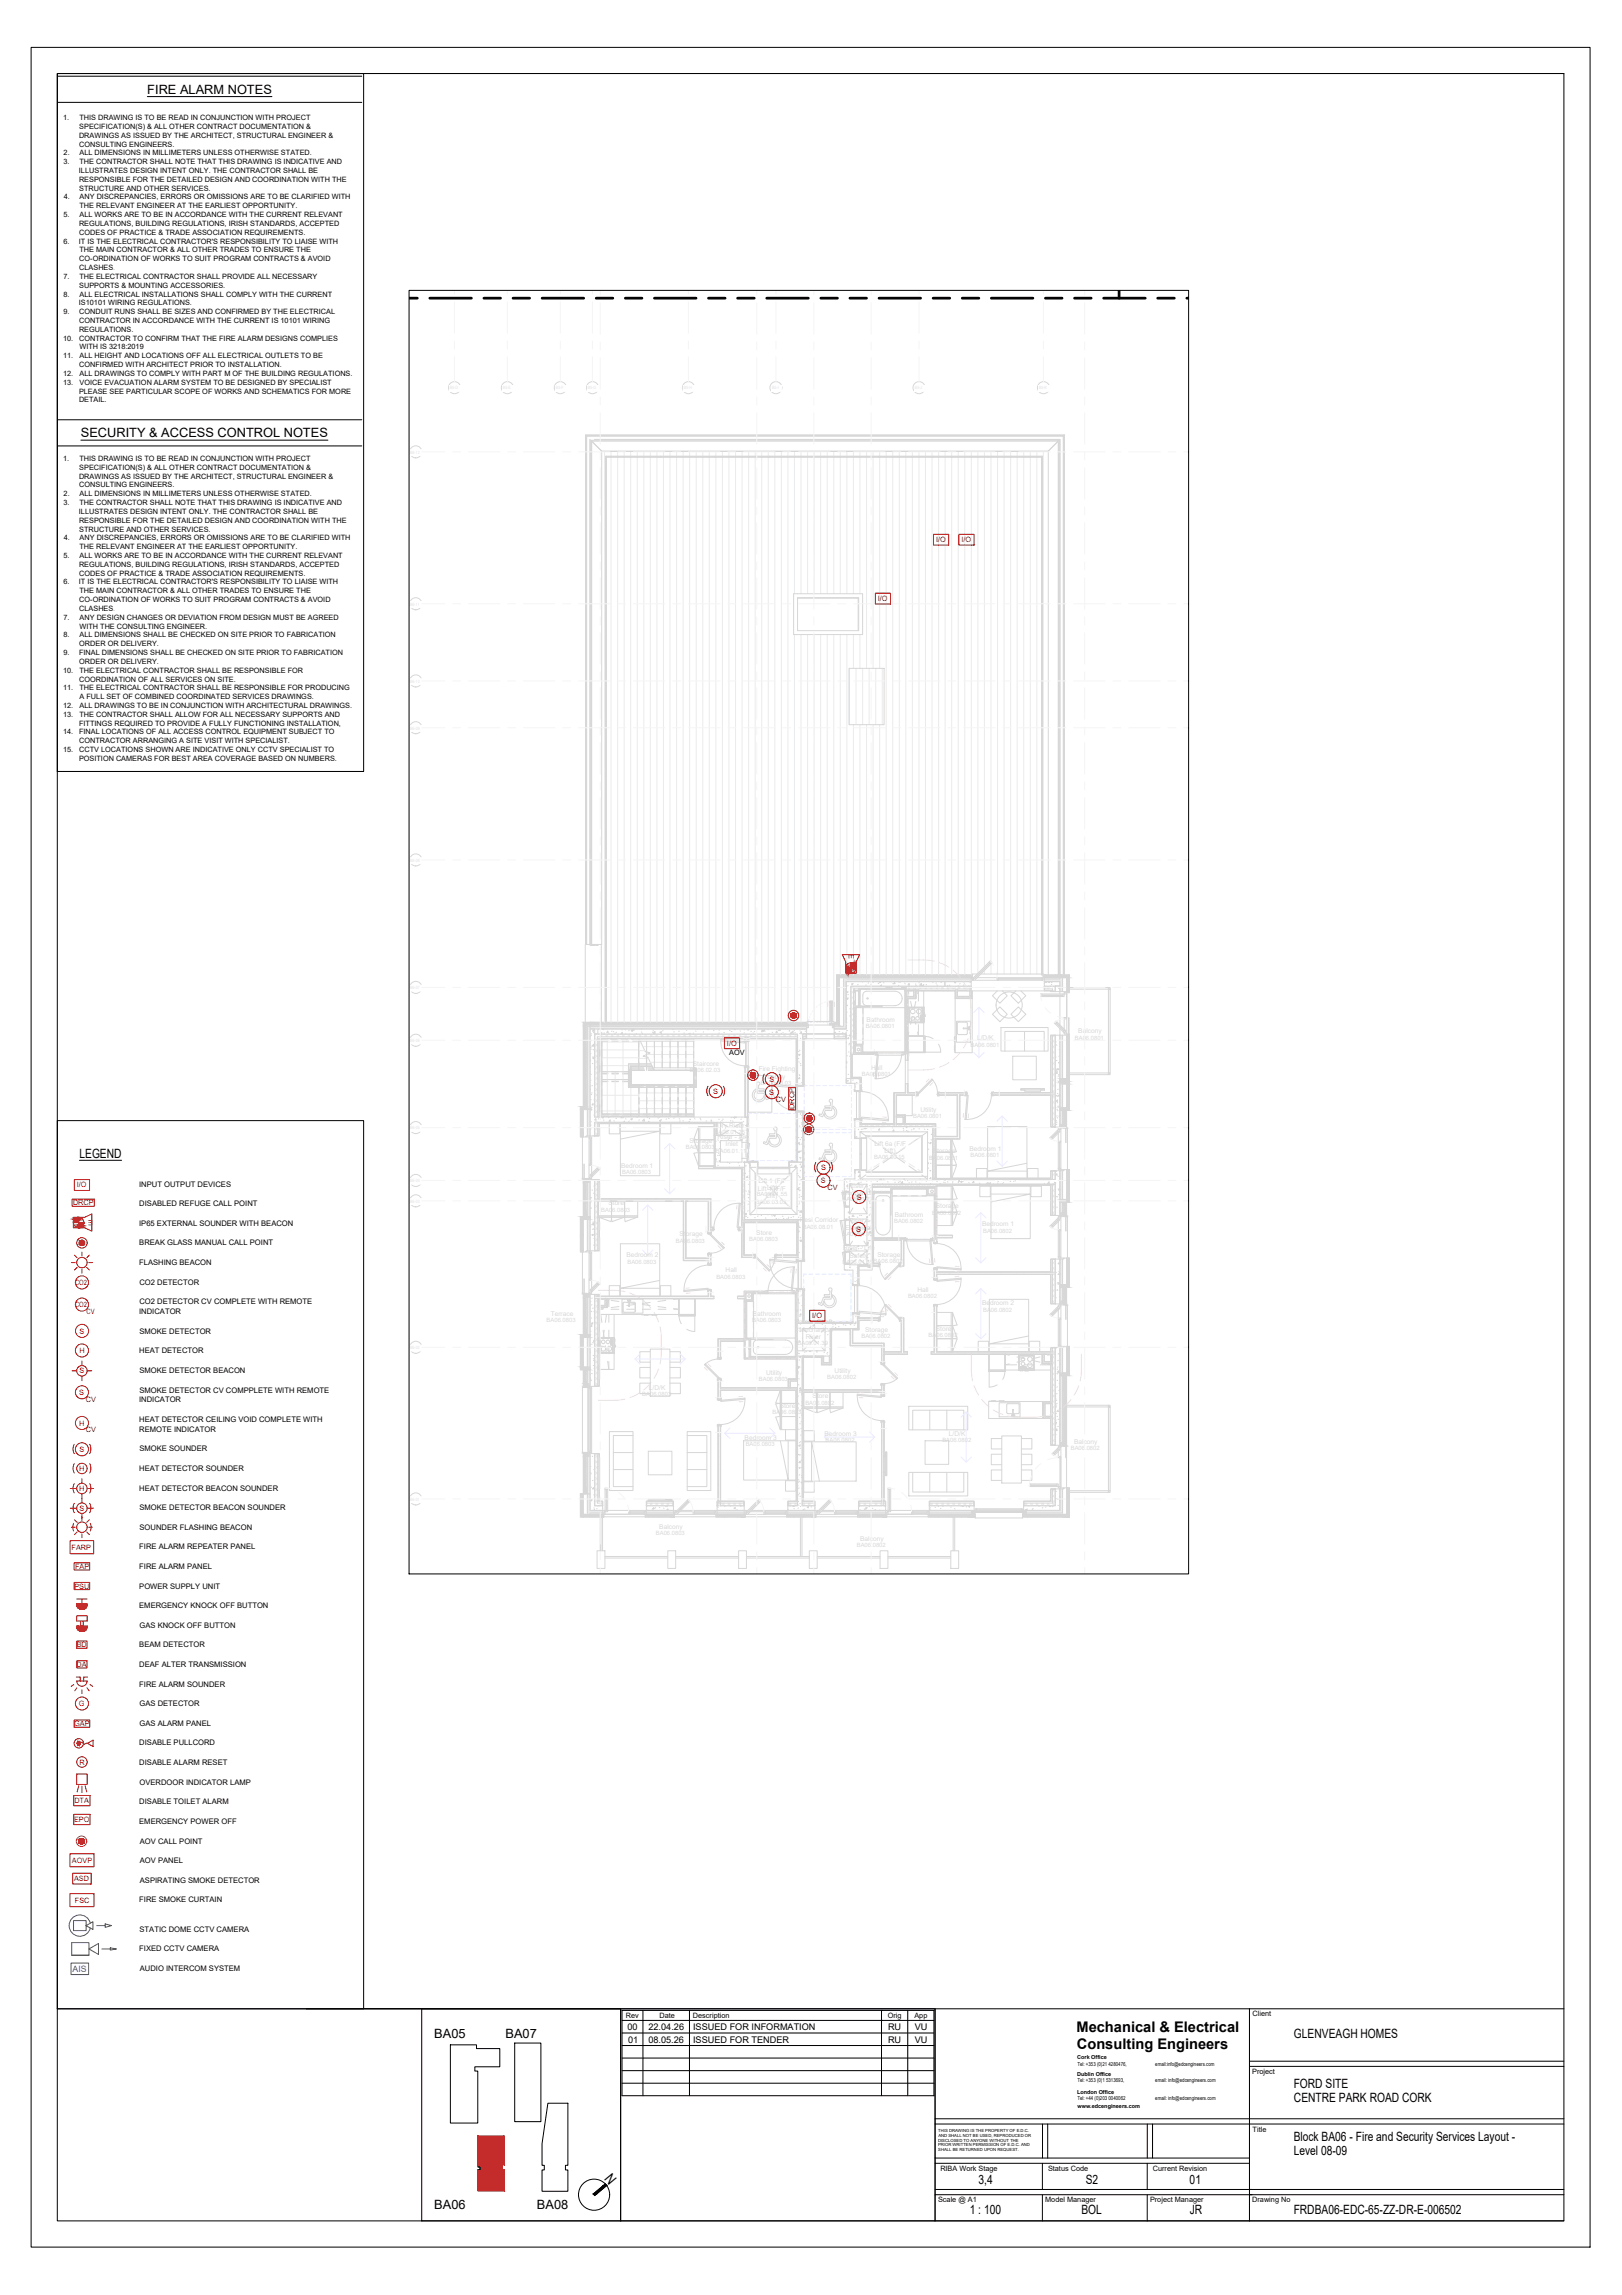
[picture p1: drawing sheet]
<svg xmlns="http://www.w3.org/2000/svg" width="594mm" height="841mm" viewBox="0 0 594 841" stroke-linecap="round" stroke-linejoin="round" font-family="sans-serif">
<defs><g id="words">
<g font-size="5.4">
<text x="394.3" y="744.6">Mechanical &amp; Electrical</text>
<text x="394.4" y="750.7">Consulting Engineers</text>
<text x="221.1" y="798.7" transform="rotate(50 221.1 798.7)">N</text>
</g>
<g font-size="4.7">
<text x="54" y="34.4">FIRE ALARM NOTES</text>
<text x="29.6" y="160.3">SECURITY &amp; ACCESS CONTROL NOTES</text>
<text x="29.1" y="424.2">LEGEND</text>
<text x="159.1" y="747">BA05</text>
<text x="185.2" y="747">BA07</text>
<text x="473.9" y="746.7">GLENVEAGH HOMES</text>
<text x="473.8" y="765">FORD SITE</text>
<text x="473.9" y="770.3">CENTRE PARK ROAD CORK</text>
<text x="473.8" y="784.5">Block BA06 - Fire and Security Services Layout -</text>
<text x="473.8" y="789.7">Level 08-09</text>
<text x="358.4" y="800.4">3,4</text>
<text x="397.7" y="800.4">S2</text>
<text x="435.7" y="800.4">01</text>
<text x="159.1" y="809.4">BA06</text>
<text x="196.7" y="809.4">BA08</text>
<text x="355.2" y="811.3">1 : 100</text>
<text x="396.1" y="811.3">BOL</text>
<text x="435.8" y="811.3">JR</text>
<text x="473.8" y="811.3">FRDBA06-EDC-65-ZZ-DR-E-006502</text>
</g>
<g font-size="3.4">
<text x="229.8" y="743.8">00</text>
<text x="237.5" y="743.8">22.04.26</text>
<text x="253.8" y="743.8">ISSUED FOR INFORMATION</text>
<text x="325.3" y="743.8">RU</text>
<text x="335.1" y="743.8">VU</text>
<text x="230" y="748.6">01</text>
<text x="237.5" y="748.6">08.05.26</text>
<text x="253.8" y="748.6">ISSUED FOR TENDER</text>
<text x="325.3" y="748.6">RU</text>
<text x="335.1" y="748.6">VU</text>
</g>
<text font-size="3.2" fill="#00f" x="26.6" y="722.5">AIS</text>
<g font-size="2.8">
<text x="51" y="434.8">INPUT OUTPUT DEVICES</text>
<text x="51" y="442">DISABLED REFUGE CALL POINT</text>
<text x="51" y="449.2">IP65 EXTERNAL SOUNDER WITH BEACON</text>
<text x="51" y="456.4">BREAK GLASS MANUAL CALL POINT</text>
<text x="51" y="463.6">FLASHING BEACON</text>
<text x="51.1" y="470.8">CO2 DETECTOR</text>
<text x="51.1" y="478">CO2 DETECTOR CV COMPLETE WITH REMOTE</text>
<text x="51" y="481.6">INDICATOR</text>
<text x="51.1" y="488.7">SMOKE DETECTOR</text>
<text x="51" y="495.9">HEAT DETECTOR</text>
<text x="51.1" y="503.1">SMOKE DETECTOR BEACON</text>
<text x="51" y="513.9">INDICATOR</text>
<text x="51.1" y="510.3">SMOKE DETECTOR CV COMPPLETE WITH REMOTE</text>
<text x="51" y="521.1">HEAT DETECTOR CEILING VOID COMPLETE WITH</text>
<text x="51" y="524.7">REMOTE INDICATOR</text>
<text x="51.1" y="531.9">SMOKE SOUNDER</text>
<text x="51" y="539.1">HEAT DETECTOR SOUNDER</text>
<text x="51" y="546.3">HEAT DETECTOR BEACON SOUNDER</text>
<text x="51.1" y="553.5">SMOKE DETECTOR BEACON SOUNDER</text>
<text x="51.1" y="560.7">SOUNDER FLASHING BEACON</text>
<text x="51" y="567.8">FIRE ALARM REPEATER PANEL</text>
<text x="51" y="575">FIRE ALARM PANEL</text>
<text x="51" y="582.2">POWER SUPPLY UNIT</text>
<text x="51" y="589.3">EMERGENCY KNOCK OFF BUTTON</text>
<text x="51.1" y="596.5">GAS KNOCK OFF BUTTON</text>
<text x="51" y="603.7">BEAM DETECTOR</text>
<text x="51" y="610.9">DEAF ALTER TRANSMISSION</text>
<text x="51" y="618.1">FIRE ALARM SOUNDER</text>
<text x="51.1" y="625.3">GAS DETECTOR</text>
<text x="51.1" y="632.4">GAS ALARM PANEL</text>
<text x="51" y="639.6">DISABLE PULLCORD</text>
<text x="51" y="646.8">DISABLE ALARM RESET</text>
<text x="51.1" y="654">OVERDOOR INDICATOR LAMP</text>
<text x="51" y="661.2">DISABLE TOILET ALARM</text>
<text x="51" y="668.4">EMERGENCY POWER OFF</text>
<text x="51.2" y="675.6">AOV CALL POINT</text>
<text x="51.2" y="682.8">AOV PANEL</text>
<text x="51.2" y="690">ASPIRATING SMOKE DETECTOR</text>
<text x="51" y="697.1">FIRE SMOKE CURTAIN</text>
<text x="51.1" y="707.9">STATIC DOME CCTV CAMERA</text>
<text x="51" y="715.1">FIXED CCTV CAMERA</text>
<text x="51.2" y="722.3">AUDIO INTERCOM SYSTEM</text>
</g>
<g font-size="2.7">
<text x="23.1" y="44">1.</text>
<text x="29" y="47.2">SPECIFICATION(S) &amp; ALL OTHER CONTRACT DOCUMENTATION &amp;</text>
<text x="29.1" y="44">THIS DRAWING IS TO BE READ IN CONJUNCTION WITH PROJECT</text>
<text x="28.9" y="50.5">DRAWINGS AS ISSUED BY THE ARCHITECT, STRUCTURAL ENGINEER &amp;</text>
<text x="29" y="53.7">CONSULTING ENGINEERS.</text>
<text x="23.3" y="56.9">2.</text>
<text x="29.2" y="56.9">ALL DIMENSIONS IN MILLIMETERS UNLESS OTHERWISE STATED.</text>
<text x="23.3" y="60.2">3.</text>
<text x="28.9" y="63.4">ILLUSTRATES DESIGN INTENT ONLY. THE CONTRACTOR SHALL BE</text>
<text x="29.1" y="60.2">THE CONTRACTOR SHALL NOTE THAT THIS DRAWING IS INDICATIVE AND</text>
<text x="28.9" y="66.6">RESPONSIBLE FOR THE DETAILED DESIGN AND COORDINATION WITH THE</text>
<text x="29" y="69.9">STRUCTURE AND OTHER SERVICES.</text>
<text x="23.4" y="73.1">4.</text>
<text x="29.1" y="76.3">THE RELEVANT ENGINEER AT THE EARLIEST OPPORTUNITY.</text>
<text x="29.2" y="73.1">ANY DISCREPANCIES, ERRORS OR OMISSIONS ARE TO BE CLARIFIED WITH</text>
<text x="23.3" y="79.6">5.</text>
<text x="28.9" y="82.8">REGULATIONS, BUILDING REGULATIONS, IRISH STANDARDS, ACCEPTED</text>
<text x="29.2" y="79.6">ALL WORKS ARE TO BE IN ACCORDANCE WITH THE CURRENT RELEVANT</text>
<text x="23.3" y="89.3">6.</text>
<text x="28.9" y="89.3">IT IS THE ELECTRICAL CONTRACTOR'S RESPONSIBILITY TO LIAISE WITH</text>
<text x="29" y="86">CODES OF PRACTICE &amp; TRADE ASSOCIATION REQUIREMENTS.</text>
<text x="29" y="95.7">CO-ORDINATION OF WORKS TO SUIT PROGRAM CONTRACTS &amp; AVOID</text>
<text x="29.1" y="92.5">THE MAIN CONTRACTOR &amp; ALL OTHER TRADES TO ENSURE THE</text>
<text x="29" y="99">CLASHES</text>
<text x="23.3" y="102.2">7.</text>
<text x="29" y="105.4">SUPPORTS &amp; MOUNTING ACCESSORIES.</text>
<text x="29.1" y="102.2">THE ELECTRICAL CONTRACTOR SHALL PROVIDE ALL NECESSARY</text>
<text x="23.3" y="108.7">8.</text>
<text x="28.9" y="111.9">IS10101 WIRING REGULATIONS.</text>
<text x="29.2" y="108.7">ALL ELECTRICAL INSTALLATIONS SHALL COMPLY WITH THE CURRENT</text>
<text x="23.3" y="115.1">9.</text>
<text x="29" y="115.1">CONDUIT RUNS SHALL BE SIZES AND CONFIRMED BY THE ELECTRICAL</text>
<text x="29" y="118.4">CONTRACTOR IN ACCORDANCE WITH THE CURRENT IS 10101 WIRING</text>
<text x="23.1" y="124.8">10.</text>
<text x="28.9" y="121.6">REGULATIONS.</text>
<text x="29" y="124.8">CONTRACTOR TO CONFIRM THAT THE FIRE ALARM DESIGNS COMPLIES</text>
<text x="23.1" y="131.3">11.</text>
<text x="29.1" y="128.1">WITH IS 3218:2019</text>
<text x="29.2" y="131.3">ALL HEIGHT AND LOCATIONS OFF ALL ELECTRICAL OUTLETS TO BE</text>
<text x="23.1" y="137.8">12.</text>
<text x="29" y="134.5">CONFIRMED WITH ARCHITECT PRIOR TO INSTALLATION.</text>
<text x="29.2" y="137.8">ALL DRAWINGS TO COMPLY WITH PART M OF THE BUILDING REGULATIONS.</text>
<text x="23.1" y="141">13.</text>
<text x="29.1" y="141">VOICE EVACUATION ALARM SYSTEM TO BE DESIGNED BY SPECIALIST</text>
<text x="28.9" y="144.2">PLEASE SEE PARTICULAR SCOPE OF WORKS AND SCHEMATICS FOR MORE</text>
<text x="28.9" y="147.4">DETAIL.</text>
<text x="23.1" y="168.9">1.</text>
<text x="29" y="172.2">SPECIFICATION(S) &amp; ALL OTHER CONTRACT DOCUMENTATION &amp;</text>
<text x="29.1" y="168.9">THIS DRAWING IS TO BE READ IN CONJUNCTION WITH PROJECT</text>
<text x="28.9" y="175.4">DRAWINGS AS ISSUED BY THE ARCHITECT, STRUCTURAL ENGINEER &amp;</text>
<text x="29" y="178.6">CONSULTING ENGINEERS.</text>
<text x="23.3" y="185.1">3.</text>
<text x="23.3" y="181.9">2.</text>
<text x="29.1" y="185.1">THE CONTRACTOR SHALL NOTE THAT THIS DRAWING IS INDICATIVE AND</text>
<text x="29.2" y="181.9">ALL DIMENSIONS IN MILLIMETERS UNLESS OTHERWISE STATED.</text>
<text x="28.9" y="188.3">ILLUSTRATES DESIGN INTENT ONLY. THE CONTRACTOR SHALL BE</text>
<text x="28.9" y="191.6">RESPONSIBLE FOR THE DETAILED DESIGN AND COORDINATION WITH THE</text>
<text x="29" y="194.8">STRUCTURE AND OTHER SERVICES.</text>
<text x="23.4" y="198">4.</text>
<text x="29.1" y="201.3">THE RELEVANT ENGINEER AT THE EARLIEST OPPORTUNITY.</text>
<text x="29.2" y="198">ANY DISCREPANCIES, ERRORS OR OMISSIONS ARE TO BE CLARIFIED WITH</text>
<text x="23.3" y="204.5">5.</text>
<text x="28.9" y="207.7">REGULATIONS, BUILDING REGULATIONS, IRISH STANDARDS, ACCEPTED</text>
<text x="29.2" y="204.5">ALL WORKS ARE TO BE IN ACCORDANCE WITH THE CURRENT RELEVANT</text>
<text x="23.3" y="214.2">6.</text>
<text x="28.9" y="214.2">IT IS THE ELECTRICAL CONTRACTOR'S RESPONSIBILITY TO LIAISE WITH</text>
<text x="29" y="211">CODES OF PRACTICE &amp; TRADE ASSOCIATION REQUIREMENTS.</text>
<text x="29" y="220.7">CO-ORDINATION OF WORKS TO SUIT PROGRAM CONTRACTS &amp; AVOID</text>
<text x="29.1" y="217.4">THE MAIN CONTRACTOR &amp; ALL OTHER TRADES TO ENSURE THE</text>
<text x="23.3" y="227.1">7.</text>
<text x="29" y="223.9">CLASHES</text>
<text x="29.2" y="227.1">ANY DESIGN CHANGES OR DEVIATION FROM DESIGN MUST BE AGREED</text>
<text x="23.3" y="233.6">8.</text>
<text x="29.1" y="230.4">WITH THE CONSULTING ENGINEER.</text>
<text x="29.2" y="233.6">ALL DIMENSIONS SHALL BE CHECKED ON SITE PRIOR TO FABRICATION</text>
<text x="29" y="236.8">ORDER OR DELIVERY.</text>
<text x="23.3" y="240.1">9.</text>
<text x="28.9" y="240.1">FINAL DIMENSIONS SHALL BE CHECKED ON SITE PRIOR TO FABRICATION</text>
<text x="29" y="243.3">ORDER OR DELIVERY.</text>
<text x="23.1" y="246.5">10.</text>
<text x="29" y="249.8">COORDINATION OF ALL SERVICES ON SITE.</text>
<text x="29.1" y="246.5">THE ELECTRICAL CONTRACTOR SHALL BE RESPONSIBLE FOR</text>
<text x="23.1" y="253">11.</text>
<text x="29.1" y="253">THE ELECTRICAL CONTRACTOR SHALL BE RESPONSIBLE FOR PRODUCING</text>
<text x="29.2" y="256.2">A FULL SET OF COMBINED COORDINATED SERVICES DRAWINGS.</text>
<text x="23.1" y="259.5">12.</text>
<text x="23.1" y="262.7">13.</text>
<text x="29.1" y="262.7">THE CONTRACTOR SHALL ALLOW FOR ALL NECESSARY SUPPORTS AND</text>
<text x="29.2" y="259.5">ALL DRAWINGS TO BE IN CONJUNCTION WITH ARCHITECTURAL DRAWINGS.</text>
<text x="23.1" y="269.2">14.</text>
<text x="28.9" y="265.9">FITTINGS REQUIRED TO PROVIDE A FULLY FUNCTIONING INSTALLATION,</text>
<text x="28.9" y="269.2">FINAL LOCATIONS OF ALL ACCESS CONTROL EQUIPMENT SUBJECT TO</text>
<text x="23.1" y="275.6">15.</text>
<text x="29" y="272.4">CONTRACTOR ARRANGING A SITE VISIT WITH SPECIALIST.</text>
<text x="29" y="275.6">CCTV LOCATIONS SHOWN ARE INDICATIVE ONLY CCTV SPECIALIST TO</text>
<text x="28.9" y="278.9">POSITION CAMERAS FOR BEST AREA COVERAGE BASED ON NUMBERS.</text>
<text x="267.1" y="386.6">AOV</text>
<text x="229.2" y="739.5">Rev</text>
<text x="241.6" y="739.5">Date</text>
<text x="253.8" y="739.5">Description</text>
<text x="325.1" y="739.5">Orig</text>
<text x="334.9" y="739.5">App</text>
<text x="458.7" y="738.9">Client</text>
<text x="458.6" y="760">Project</text>
<text x="458.8" y="781.1">Title</text>
<text x="344.4" y="795.5">RIBA Work Stage</text>
<text x="383.8" y="795.5">Status Code</text>
<text x="422.2" y="795.5">Current Revision</text>
<text x="343.6" y="807">Scale @ A1</text>
<text x="382.8" y="807">Model Manager</text>
<text x="421.2" y="807">Project Manager</text>
<text x="458.6" y="807">Drawing No</text>
</g>
<g font-size="2.7" fill="#f00">
<text x="342.8" y="198.6">I/O</text>
<text x="352.1" y="198.6">I/O</text>
<text x="321.5" y="220.2">I/O</text>
<text x="310.8" y="349.5" transform="rotate(90 310.8 349.5)">E</text>
<text x="266.3" y="383.2">I/O</text>
<text x="261.2" y="400.9">S</text>
<text x="281.7" y="401.3">S</text>
<text x="281.8" y="396.5">S</text>
<text x="284.1" y="403.7">CV</text>
<text x="291" y="406.4" transform="rotate(-90 291 406.4)">DRCP</text>
<text x="300.7" y="428.9">S</text>
<text x="28.2" y="435.1">I/O</text>
<text x="300.6" y="433.7">S</text>
<text x="303.1" y="436.1">CV</text>
<text x="26.7" y="441.7">DRCP</text>
<text x="313.8" y="439.6">S</text>
<text x="34" y="447.2" transform="rotate(-180 34 447.2)">E</text>
<text x="313.6" y="451.4">S</text>
<text x="27.5" y="470.9">CO2</text>
<text x="27.5" y="479.1">CO2</text>
<text x="31.7" y="481.5">CV</text>
<text x="297.5" y="483">I/O</text>
<text x="29.2" y="488.7">S</text>
<text x="29.1" y="495.9">H</text>
<text x="29.1" y="503.3">S</text>
<text x="29" y="511.2">S</text>
<text x="31.4" y="513.6">CV</text>
<text x="29" y="522.4">H</text>
<text x="31.4" y="524.8">CV</text>
<text x="29.1" y="532.1">S</text>
<text x="29" y="539.1">H</text>
<text x="29" y="546.4">H</text>
<text x="29.1" y="553.7">S</text>
<text x="26.2" y="568.1">FARP</text>
<text x="27.5" y="574.9">FAP</text>
<text x="27.2" y="582.1">PSU</text>
<text x="28.1" y="603.6">BD</text>
<text x="28" y="610.9">DA</text>
<text x="28.9" y="625.2">G</text>
<text x="27.2" y="632.6">GAP</text>
<text x="29.1" y="646.6">R</text>
<text x="27.2" y="660.9">DTA</text>
<text x="27.1" y="667.8">EPO</text>
<text x="26.4" y="682.8">AOVP</text>
<text x="27.1" y="689.5">ASD</text>
<text x="27.5" y="697.4">FSC</text>
</g>
<g font-size="2.4" fill="#d7d7d7">
<text x="253.8" y="390.6">Staircore</text>
<text x="277.9" y="392.6">Fire Fighting</text>
<text x="281.2" y="395.3">Lobby</text>
<text x="319.1" y="392">Hall</text>
<text x="262.6" y="413.3">Dry Riser</text>
<text x="252.5" y="418.7">Storage</text>
<text x="262.8" y="417.4">Riser - Air</text>
<text x="341.6" y="422.6">Storage</text>
<text x="308.4" y="437.9">Mechanical</text>
<text x="310.9" y="435.3">Riser -</text>
<text x="222.8" y="441.7">Store</text>
<text x="342.8" y="442.8">Storage</text>
<text x="292.9" y="447.9">Resi Corridor</text>
<text x="310.9" y="448.2">Riser -</text>
<text x="248.9" y="453.1">Storage</text>
<text x="309.6" y="450.8">Electrical</text>
<text x="308.8" y="458.2">Riser - Life</text>
<text x="311.1" y="460.8">Safety</text>
<text x="321.3" y="460.6">Storage</text>
<text x="275.7" y="482.3">Bathroom</text>
<text x="291.1" y="485.3">Smoke Shaft</text>
<text x="291.4" y="488">- Mechanical</text>
<text x="342.8" y="487.6">Store</text>
<text x="285.6" y="516">Store</text>
<text x="297.6" y="512.5">Store</text>
</g>
<g font-size="2.1" fill="#d7d7d7">
<text x="355.5" y="383.6">BA06.0801</text>
<text x="252.6" y="392.9">BA06.02.03</text>
<text x="315.7" y="394.3">BA06.0801</text>
<text x="278.7" y="397.5">BA06.08.03</text>
<text x="261.7" y="415.6">BA06.01.25</text>
<text x="251.2" y="421">BA06.0803</text>
<text x="262.2" y="422.4">BA06.01.11</text>
<text x="340.3" y="424.9">BA06.0801</text>
<text x="308.6" y="440.2">BA06.01.27</text>
<text x="220.2" y="444">BA06.0803</text>
<text x="341.4" y="445.1">BA06.0802</text>
<text x="247.6" y="455.4">BA06.0803</text>
<text x="294" y="450.2">BA06.08.01</text>
<text x="308.6" y="453.1">BA06.01.15</text>
<text x="308.6" y="463.1">BA06.01.35</text>
<text x="320" y="462.9">BA06.0802</text>
<text x="275.4" y="484.6">BA06.0803</text>
<text x="340.1" y="489.9">BA06.0802</text>
<text x="292.1" y="493">BA06.01.39</text>
<text x="278" y="506.1">BA06.0803</text>
<text x="235.3" y="511.7">BA06.0803</text>
<text x="295" y="514.8">BA06.0802</text>
<text x="282.9" y="518.3">BA06.0803</text>
<text x="345.2" y="528.6">BA06.0802</text>
</g>
<g font-size="2">
<text x="394.6" y="754.7">Cork Office</text>
<text x="394.5" y="760.8">Dublin Office</text>
<text x="394.6" y="757">Tel: +353 (0)21 4280476,</text>
<text x="423.1" y="757">email:info@edcengineers.com</text>
<text x="394.5" y="767.3">London Office</text>
<text x="394.6" y="763.1">Tel: +353 (0)1 5313693,</text>
<text x="423.1" y="763.1">email: info@edcengineers.com</text>
<text x="394.6" y="769.6">Tel: +44 (0)203 0040062</text>
<text x="394.6" y="772.5">www.edcengineers.com</text>
<text x="423.1" y="769.6">email: info@edcengineers.com</text>
</g>
<g font-size="1.8">
<text x="41.5" y="99">.</text>
<text x="41.5" y="223.9">.</text>
</g>
<g font-size="1.6" fill="#e1d7eb">
<text x="150.2" y="166.3">B6-12</text>
<text x="150.2" y="221.9">B6-11</text>
<text x="150.2" y="250.2">B6-10</text>
<text x="150.2" y="267.4">B6-09</text>
<text x="150.2" y="315.8">B6-08</text>
<text x="150.2" y="362.5">B6-07</text>
<text x="150.2" y="381.9">B6-06</text>
<text x="150.2" y="413.9">B6-05</text>
<text x="150.2" y="433.2">B6-04</text>
<text x="150.2" y="440.7">B6-03</text>
<text x="150.2" y="494.4">B6-02</text>
<text x="150.2" y="550">B6-01</text>
</g>
<g font-size="1.5">
<text x="343.6" y="784.8">DISCLOSED TO ANYONE WITHOUT THE</text>
<text x="343.7" y="781.4">THIS DRAWING IS THE PROPERTY OF E.D.C.</text>
<text x="343.7" y="783.1">AND SHALL NOT BE USED, REPRODUCED OR</text>
<text x="343.6" y="786.5">PRIOR WRITTEN PERMISSION OF E.D.C. AND</text>
<text x="343.6" y="788.2">SHALL BE RETURNED UPON REQUEST.</text>
</g>
</g></defs>
<!-- layer: A-010-M_LINE-T -->
<path d="M235.5 736.7v31.3M252.5 736.7v31.3M323.1 736.7h-95.3v31.3h114.3v-31.3h-19.2v31.3M332.5 736.7v31.3M227.8 740.4h95.3M227.8 745h114.3M227.8 749.6h114.3M227.8 754.2h114.3M227.8 758.8h114.3M322.9 740.4h19.2M227.8 763.4h114.3" fill="none" stroke="#000" stroke-width=".37"/>
<!-- layer: X-PD2-08|A-WALL -->
<g fill="none" stroke="#d7d7d7" stroke-width=".37">
<path d="M214.5 159.5l.2 .2h174.9M214.5 159.5l.2 .2M214.5 159.5h175.3M214.7 159.6h174.9M214.7 159.6l.2 186.5M214.7 159.7v186.4h-.2M389.6 159.6v197.7M389.8 159.5v197.8zM389.8 159.5l-.2 .1M389.8 159.4h-175.3v186.7v-186.6M216.1 161v185.1h-1.2v-186.3h174.5v197.5M216.7 161.7v184.4h-.3v-184.8h171.5v196h-.3v-195.6"/>
<path d="M216.7 161.7l3.7 3.6M216.7 161.7h170.9M217.8 161h170.4v197.7M383.9 165.3h-163.5v180.8h-3.7M383.9 165.3v192M387.6 161.7l-3.7 3.6M214.5 346.1l-.1 28.6M218.2 346.1v.4h.9v-.4M220.2 346.1v28.6M309.9 359.7v15v-15h45.8zM355.7 359.7v-1.4h.4v-1h-49.7v17.4h-1.1l.2 2.4M355.7 358.3h-48.3v17.3h-1.9"/>
<path d="M355.7 358.7h-46.7v17.4h-3.5M382.1 357.3h9.6v6.5h-1v-.4h-2.5v-3.7h-5.7v-1.4h-.4zM382.5 358.3h5.7v.4M382.5 358.7h5.7M388.2 358.3h2.5v5.1M389.2 358.3v5.1M213.7 374.7h2.4v31.6h-2.4zM216.1 374.7h79.5v.9h-.2v1.5h-79.3zM292 379.9h-73.2v29.5h-1M294.2 379.9h1.1M295.3 379v1.5h-.9v17.2M295.4 379v1.6h-.9v17.1"/>
<path d="M295.4 375.6h-80.7v30.7M295.4 376.1h-80.3v30.2M305.5 377.1h4.4v-1v1zM305.6 379v1.6h4.3v-1.6M305.7 379v1.5h4.1v-1.5M305.7 379.9h4.1M315.1 363h-1.9v23.1M315.1 363.1h-1.8v23M331.4 363l3.3 .1M331.4 363.1h3.3M332 365.2h2.8v-2.8h-22.2v24M332.4 365.7v20.4h-.4h.4v2.4"/>
<path d="M335.2 363h14.9M335.4 363.1v2.7h-2.9M350 363.1v2.7h5.9v-2.7M350.6 362.4h4.7v2.8h-4.7zM350.7 363.1h4.5M355.7 361.4h-9.6h9.5v1M355.8 363.1v2.6h-5.7v-3.3h-14.9v3.3h-3.2M356 363.1v2.8h-6.2v-2.8h-14.3v2.8h-3v22.6M382.5 361.4h2.3M382.5 361.4h3M382.5 361.4v1.7l4 .3M382.6 361.4v1.6h2.3v.2l1.6 .2"/>
<path d="M382.6 362.4h2.9v.8M385.5 379.5h-.6v21M386.5 379.4v21.1M386.5 363.2v-1.8v2M386.5 379.5l-1.7-.1v21h-21.3M386.5 379.4h.1M389.2 379.4v15.9M390.7 379.4v15.9h-2.5v.9M272.9 391v18.4M272.9 380.3v1M273 391l.1 18.4M273 380.3v1"/>
<path d="M273.1 391v18.4h.6v9.2v-9.2h-.8M273.1 380.3v1M273.8 380.3v1M273.8 391v18.4M273.9 380.3v1M273.9 391v18.4M274 380.3v1M274 391v18.4M291.6 397.7v-17.1h-72.1l-.1 28.8M291.8 397.7v-17.2h-72.4v28.9h-.6M292.1 380.5v17.2M311.6 386.4h.5z"/>
<path d="M312 386.4v8.5h3.3v4.7M312.1 386.4v8.4h3.4v4.8M313.3 386.4h7.6M313.3 386.4h.1M315 397v2.6M320.9 386.3l-7.7 .1M330.6 386.3h1.1v-.2v2.4M330.6 386.4h1v2.1M331.6 397.2v3.2h-4.2v11.4l.1-11.3h4.2v-3.3M332.4 397.2v3.3h3.6M332.5 397.2v3.2h3.5M388.2 396.2h3.5v10.7h-3.5z"/>
<path d="M388.2 397.2h2.5v8.8h-2.5M388.2 382.3v13.9M388.2 395.3v-15.9h2.5v-.4h1v17.2h-3.5M389.2 397.2v8.8M212.6 405.6h3.5v10.7h-1.4v.4h-2.1zM215.1 406.6v9.7M216.1 406.6h-2.5v10.1M217.8 411.8v4.5M217.8 411.3v4.8M217.8 416.1v.2M218.8 411.3v4.8M219.5 411.7l42-.1h-42.1v4.5h-1.6"/>
<path d="M219.5 411.8v4.4h-1.7M219.5 411.7v.1M261.5 411.3h-.5h.9v.3h-.4M261.6 411.6v16.5h10M261.8 411.6v4.5M261.9 416.1v-4.8h.7v4.8M262.4 411.3v4.8M272.9 409.4h.1M274 409.4v9.2M274.1 409.4v9.2M291.6 407.4v18h-2.6M291.8 407.4v18.1h-2.8"/>
<path d="M294.4 407.4v54.5M294.5 407.4v54.5M315 412.1h12.5M315 410.3v2.5M315 412.8h12.5M315.3 410.3v1.8M315.5 411.9l12-.1v1M315.5 410.3v1.8l12-.2M328.2 411.8v1M328.2 409.3v2.5M328.2 412.8h13.5v3.8M328.2 412.1h2.6"/>
<path d="M328.2 411.8h2.6v.3v-2.8h-2.6v-.5h3.1v3.3h11.1v4.5M328.2 411.9h2.6M328.3 408.7h3.2l-.2 3.2h11.3v4.7M336 401.3h-7.7v7.3h3.3l-.1 3.2h11.2v4.8h-1M336 401.2h-7.8v10.6M341.7 417.3v14.9M342.4 417.3v14.9M342.6 417.3l-.2 14.5h.5M343.7 401.2h7v15.4h-8l7.9-.1v-15.2h-6.9M343.7 400.4h10.1M343.7 400.5h10.1M353.8 401.3h-2.3v16.1l-8.8-.1-.1 14.5"/>
<path d="M353.8 401.2h-2.4v16.1h-9.7M363.5 401.3h21.3v11.7h1.7M363.5 401.2h23M363.5 400.5h23M384.9 401.2v11.7l1.6 .1M385.5 400.5v-21h1v21M385.5 401.2v11.7M386.5 401.2v11.8M386.5 401.2v11.7M388.2 406.9h2.4v6.5h-1v-.4h-1.4zM389.2 406.9v5.2M389.6 406.9v5.2h-1v.9"/>
<path d="M213.7 431.9h1v.4h1.4v13.6h-2.4zM215.1 433.2h-.4v12.7M215.7 432.3v.9h-.6v12.7M217.8 432.4v7h42.4v10.6h.9M217.8 432.3v26.1M217.8 432.3h1.7v7M217.8 432.3l1.6 .1v7M218.8 432.4v7M219.5 439.3h.1M219.5 439.3h40.8v10.6h.8M255.8 428.3h15.8M255.8 427.3h5.7"/>
<path d="M255.8 427.5h5.7M255.8 428.1h5.7M261.5 427.2v1.1M271.6 428.1h.4v-.3v19.2M271.7 428.3v19.7M271.7 428.1l-.1 .2M271.7 428.1v.2M271.8 428.1v18.9M272.6 427.8v19.3h19.7M273.7 425.4v-.9v1M274 424.5v1h3.5M274.1 424.5v.9h3.4"/>
<path d="M274.6 425.9h2.9M277.5 425.8l.1 2.1zM289 425.8v2.1zM289 425.9h2.9M292.1 425.4v-18v18.1M319.5 434.7h23.3v.3h-23.3M319.5 434.1h23.5M319.5 434.9h23.3M343 434.3v18.5M343 434.1v.6h-.2M343 434.1v.2h41.9v11l1.6 .1M384.8 434.4h-41.7v18.3h5.8"/>
<path d="M384.8 434.4v11h1.7M384.8 434.4h.1M384.9 432.2h.6M385.5 429.2h-.6v2.7h-42.5M385.5 434v11.3M385.5 429.2h1v3h-1zM386.5 434.4v11M386.5 429v3.2M386.5 434v11.3M386.5 429.2l-1.7-.2v2.8h-36.2M388.2 429h1.4v-.4h2.1v11.9h-3.5zM389.2 429v10.6"/>
<path d="M390.7 428.6v11h-2.5M212.6 445.9h3.5v12.5h-1.4v.4h-2.1zM215.1 446.9v11.5M216.1 446.9h-2.5v11.9M217.8 458.2v-18.1h32.6v21.7h9.2v1.4M218.8 440.1v18.1M219.4 446v12.2l-1.6 .2M219.4 440.1v.2M219.5 440.2h30.8v21.7h9.1v1.3M219.5 446v12.4h-1.7M219.5 440.2v.1M259.4 451.9v-11.7h-8.2v20.8h8.2v-1.4"/>
<path d="M259.6 451.9v-11.8h-8.5v21.1h8.5v-1.6M260.2 459.6v3.6M260.3 459.6v3.6M261.1 450.8h-.8v1.1M261.1 450.7h-.9v1.2M270.8 450.8h.9v10h4.7M270.8 450.7h1v10h4.6M271.7 448.1h.1M271.7 448.1v1.8h-.9M272.4 447.7l19.4 .2M272.4 447.9l19.4 .1M276.4 459.9h-3.8l-.2-11.9v12h4"/>
<path d="M291.8 448h-19.4v-1h-.6v3h-1M291.8 448v11.9h-7.7M292 447.7v12.3M292.3 447.7h-.5v.3M292.3 447v14.9M294 447v14.9M319.5 454.2v.2M330.2 454.2v9h-.6M330.2 454.4h-10.4v8.8M330.9 454.2v9.7h-1.3M330.9 454.4h.8M331 454.5v9.5h-1.4"/>
<path d="M331 454.5h.1M331 454.5h.7M341.4 454.4h.9v-.2v1.1M341.4 454.5h.8v.8M342.8 452.8h6.1M342.8 453.5h6.1M343 453.5v.7h-.2h.2v1.1M348.9 453.6h-5.8v1.7M388.2 440.5h2.4v5.3h-1v-.4h-1.4zM389.2 440.5v3.9M389.6 440.5v3.9h-1v1M213.7 474h1v.4h1.4v14.7h-2.4z"/>
<path d="M215.1 475.3h-.4v13.8M215.7 474.4v.9h-.6v13.8M217.8 474.4l1.6 .1v.6M218.8 475.8v2.6h2.9v-2.6l-2.2 .1v2.5l-.1-2.6M218.8 474.5v.6M219.4 478.9v29l-1.6 .1M219.5 475.8h-1.7v32.1M219.5 475.8h.1M219.5 475.8h42M221.7 475.8h.4v3.1h-3.3v29M222.3 475.9v3.1h-2.8M222.3 475.9h.1"/>
<path d="M222.4 475.9v3.3h-2.9v28.8h-1.7M222.4 475.9h39.1M222.4 475.9h.1M259.4 472.9v2.1h-39.9v-.6h-1.7v33.6M259.6 472.9v2.2h-41.8v-.6M260.2 472.9v2.2h1.3M260.3 472.9v2.1h1.2M270.1 475.9h2.5v22.1h19v7.3h-2.9v3.3h-24.8v-3.2M270.1 475.8h2.8M270.1 475.1h2.8M272.7 475.8v22.1h19.1v7.7h.3v-.7v.4M280.9 473.2h-8.3v1.8h-2.5"/>
<path d="M280.9 473.3h-8.2v1.8M284.1 460.7h8.2M284.1 460h8.2M284.1 460.8h7.7v1.1M291.8 472.6v.6h-1.2M292 472.6v.7h-1.4M292 460.7v1.2M292.3 472.6v.7M294.4 472.6v12h18M294.5 472.6v11.9h17.9M314.1 465.4v5.4M314.6 464h.1"/>
<path d="M314.6 464v6.8M314.6 464h7.2M319.5 463.2h2.3M319.5 463.5v.4h2.3M319.8 463.9h-5.3v6.9M321.8 463.1h-1.9v-8.6h10.2v8.6h-.5M342.2 478.5v16.9h-1.2M342.2 465v3.8M342.3 465v3.8M342.3 478.5v17M343 478.5v17M343 465v1.2h43.5"/>
<path d="M343.1 478.5v16.9h41.7v-1.6l1.7 .1M343.1 468.8v-1.8h41.7v10.8l1.7-.1M384.9 466.9v10.8h.6M385.5 461.5h-.6v4.7M385.5 466.9v10.8h1v-10.8M385.5 466.2v-4.7h1v4.7M386.5 461.4v4.8M386.5 466.9v10.9M386.5 466.9h-43.5v1.9M386.5 461.5l-1.7-.1v4.7h-41.7v-1.1M386.5 461.4h.1M386.5 477.8h.1"/>
<path d="M388.2 471.7h2.4v6.5h-1v-.4h-1.4zM388.2 461.4h1.4v-.4h2.1v10.7h-3.5zM389.2 461.4v9.3M389.2 471.7v5.1M389.6 471.7v5.1h-1v1M390.7 461v9.7h-2.5M212.6 489.1h3.5v12.9h-3.5zM215.1 490.1v10.9M216.1 490.1h-2.5v10.9h2.5M272.6 490.6h-9.6v7.1M272.6 491.5h-8.7v6.2M272.6 491.4h-8.8v6.3"/>
<path d="M272.6 490.7h-9.5v7M294 484.5v-11.9v12.3h10.1h-10.1M300.9 497.4h-6.6v11.9h28.6v-1.8M300.9 497.4h.1M301 497.4h.1M301.1 497.3h-6.9v12.1M301.1 496.9v3h3.2v-3M301.6 496.9v2.5h2.2v-2.5M311.5 486.9v6.1h11.5v6.7M311.5 487.2h-7.1v12.8h-3.4v-2.6M312.2 486.9v5.4h11.5v3.2M314.1 483.1h7.9"/>
<path d="M314.1 483.8h7.9M314.1 481.4v3.5M314.5 483.8v3.4h-2.3M314.5 481.4v1.7M314.6 481.4v1.6h7.4M322 483.9h-7.4v3.4h-2.3v4.9h11.5v3.2h6.3v-11.5h-.3M322.9 493.1h-11.5v-5.8h-6.8v12.9h-3.7v-2.8M322.9 493.1h.1M322.9 493.1v6.6M323.7 495.5h.1M323.8 496.3h8.6M323.8 496.3h.1"/>
<path d="M323.8 496.3v3.4M329.8 483.8h.4v11.7h-6.5M329.8 483.1h1.1v12.4h1.5M329.8 483h1.2v12.4h1.4M332.4 496.2h-8.7v3.5M341 496.2h45.5M341 496.3h40.7v3.5h3.1v13.8h-2.8v6.2h2.8v9.8l1.7-.1M342.3 495.4l-1.3 .1M343 495.4l43.5 .1M381.8 496.3v3.3h3M382.4 496.2l2.4 .1v2.6M384.9 496.2l-.1 2.7"/>
<path d="M384.9 499.5v14.3M385.5 493.9h-.6v1.6M385.5 495.5v-1.6h1v1.6M385.5 496.2v2.9h-3.1v-2.9h-.5v3.3h3.6v14.3h-3.3v5.8h3.3v9.9h1v-33.3M386.5 493.8v1.7M386.5 496.2v33.4M386.5 493.8h.1M389.2 493.8v9.3M390.7 493.4v9.7h-2.5M214.7 502v5.1h1v.9M215.1 502v5.1M216.1 502v6"/>
<path d="M216.1 502h-2.4v6.4h1v-.4h1.4M263 505.4v7.3M263.1 505.4v7.3M263.8 505.4v3.3l28.3-.1-2.7 .1M263.9 512.7v-3.2h27.7v40.6h-3l.1 1.7M291.8 505.4h-3v3.2M292.1 508.7v.7h-28.3v3.3M292.1 506.1v-.5h-3.2v3.1h.5v-2.6h2.7M292.1 509.5v.6v-.7h-.3v40.8h-3.1v.6M293.8 510.1h29.2v1.2M294.2 510.1v40.1h4.1l.2 1.6M322.9 511.3v-1.1h-28.6v39.9h4.2v1.7h-4.7"/>
<path d="M323 507.5v1.9h-29.2M323.7 507.5v3.8M323.8 507.5v3.8M382.7 514.3h2.8v4.8h-2.8zM384.8 514.4v4.6M384.8 513.7h-2.7v6h2.7M384.9 519.6v9.9h.6M388.2 504.1v-10.3h1.4v-.4h2.1v10.7h-1.1v25.9h-1v-.4h-1.4M388.2 504.1h1.4M388.2 504.1v25.5M389.2 504.1h-1v25.5M389.6 504.1v24.5h-1v1"/>
<path d="M389.6 504.1h-.4v24.5M213.7 532.3h1v.4h1.4v14.7h-2.4zM215.1 533.6h-.4v13.8M215.7 532.7v.9h-.6v20.9h5.7M217.8 532.8v19v-19.1h1.7v17.4M217.8 532.7l1.6 .1v17.4h1.2v1.6M218.8 532.8v18h1.8M263 522.4v29.4h-.4l.1-1.7h9.8v1.7M263.1 522.4v29.4h.7M263.8 522.4l.1 29.4M263.9 522.4v29.4M322.9 521v29.1h-8.4v1.7"/>
<path d="M323 521v30.8M323.7 521v30.8M323.8 521v29.1h.6v1.7h-.7M386.5 529.6h.1M212.6 547.4h3.5v6.1h4.7v1.5h.3v.9h-8.5zM213.6 547.4v7.6h7.2M218.8 551.8h1.8M219.5 550.1h.1M219.5 551.8h1.3M219.5 550.1h1.2v1.7M220.6 551.8h.2M236.7 553.5h10v1.5h.3v.9h-10.7v-.9h.4z"/>
<path d="M236.7 555h10M236.7 554.5h10M236.8 550.1h9.8l.1 1.7h-10zM236.8 551.8l.1-1.6h9.6v1.6M236.9 551.8h9.8M236.9 550.8h9.6M262.6 553.5h10v1.5h.4v.9h-10.7v-.9h.3zM262.6 555h10M262.6 554.5h10M262.7 551.8l.1-1.6h9.6v1.6M262.8 551.8h.3M262.8 550.8h9.6"/>
<path d="M263.9 551.8h8.7M288.6 553.5h9.9v1.5h.4v.9h-10.7v-.9h.4zM288.6 555h9.9M288.6 554.5h9.9M288.6 551.8h3.5M292 550.8h-3.3v1h3.3M294 551.8h4.3M294 550.8h4.3M314.5 553.5h9.9v1.5h.4v.9h-10.7v-.9h.4zM314.5 551.8h8.5M314.5 555h9.9M314.5 554.5h9.9"/>
<path d="M314.6 551.8h8.4M314.6 550.8h8.4M323 550.2h-8.4l-.1 1.6M323.7 550.2h.6l.1 1.6M323.7 551.8h.6M323.7 550.8h.6M340.4 553.5h16.4v1.5h.4v.9h-17.2v-.9h.4zM340.4 554.5h15.4M340.4 551.8h16.2M340.4 551.8h.1M340.5 551.8l-.1-1.7h16.4v1.7M340.5 550.8v-.6h16.1v1.6"/>
<path d="M356.6 550.8h-16.1v1h16.1M356.8 553.9h-1v1.1h-15.4M385.5 545.7h-.6v4.5h-9.8v.6M386.5 545.7h-1v5.1h-10.4v1h11.4h-11.5M386.5 545.6v4.5M386.5 545.7l-1.7-.1v4.5h-9.8l.1 1.7M386.5 545.7v4.9M386.5 545.6h.1M388.2 545.6h1.4v-.4h2.1v10.7h-17.2v-.9h.4v-1.5M388.2 545.6v7.9h-13.3M389.2 545.6v8.9h-13.3M390.7 545.2v9.8h-14.8v-1.1h-1"/>
</g>
<!-- layer: X-PD2-08|A-WALL-PATT -->
<g fill="#d7d7d7" stroke="#d7d7d7" stroke-width=".37">
<path d="M389.6 504.1h1z"/>
<path d="M213.7 475.3h1v13.8z"/>
<path d="M213.7 533.6h1v13.8z"/>
<path d="M389.6 406.9l1 5.2v-5.2zM389.6 406.9l1 5.2h-1z"/>
<path d="M388.6 412.1l2 .9v-.9zM388.6 412.1l2 .9h-2z"/>
<path d="M389.6 413l1 .4v-.4zM389.6 413l1 .4h-1z"/>
<path d="M389.6 440.5l1 3.9v-3.9zM389.6 440.5l1 3.9h-1z"/>
<path d="M388.6 444.4l2 1v-1zM388.6 444.4l2 1h-2z"/>
<path d="M389.6 445.4l1 .4v-.4zM389.6 445.4l1 .4h-1z"/>
<path d="M389.6 471.7l1 5.1v-5.1zM389.6 471.7l1 5.1h-1z"/>
<path d="M388.6 476.8l2 1v-1zM388.6 476.8l2 1h-2z"/>
<path d="M389.6 477.8l1 .4v-.4zM389.6 477.8l1 .4h-1z"/>
<path d="M389.6 504.1l1 24.5v-24.5zM389.6 504.1l1 24.5h-1z"/>
<path d="M388.6 528.6l2 1v-1zM388.6 528.6l2 1h-2z"/>
<path d="M389.6 529.6l1 .4v-.4zM389.6 529.6l1 .4h-1z"/>
<path d="M355.8 553.9l1 1.1v-1.1zM355.8 553.9l1 1.1h-1z"/>
<path d="M374.9 553.9l1 1.1v-1.1zM374.9 553.9l1 1.1h-1z"/>
<path d="M213.6 555l7.5 .9v-.9zM213.6 555l7.5 .9h-7.5z"/>
<path d="M236.3 555l10.7 .9v-.9zM236.3 555l10.7 .9h-10.7z"/>
<path d="M262.3 555l10.7 .9v-.9zM262.3 555l10.7 .9h-10.7z"/>
<path d="M288.2 555l10.7 .9v-.9zM288.2 555l10.7 .9h-10.7z"/>
<path d="M314.1 555l10.7 .9v-.9zM314.1 555l10.7 .9h-10.7z"/>
<path d="M340 555l17.2 .9v-.9zM340 555l17.2 .9h-17.2z"/>
<path d="M374.5 555l17.2 .9v-.9zM374.5 555l17.2 .9h-17.2z"/>
<path d="M307.4 357.3l48.7 1v-1zM307.4 357.3l48.7 1h-48.7z"/>
<path d="M382.1 357.3l6.1 1v-1zM382.1 357.3l6.1 1h-6.1z"/>
<path d="M306.4 357.3l1 17.4v-17.4zM306.4 357.3l1 17.4h-1z"/>
<path d="M216.1 374.7l79.5 .9v-.9zM216.1 374.7l79.5 .9h-79.5z"/>
<path d="M305.3 374.7l2.1 .9v-.9zM305.3 374.7l2.1 .9h-2.1z"/>
<path d="M390.7 545.2l1 9.8v-9.8zM390.7 545.2l1 9.8h-1z"/>
<path d="M390.7 493.4l1 9.7v-9.7zM390.7 493.4l1 9.7h-1z"/>
<path d="M388.2 503.1l3.5 1v-1zM388.2 503.1l3.5 1h-3.5z"/>
<path d="M390.7 461l1 9.7v-9.7zM390.7 461l1 9.7h-1z"/>
<path d="M388.2 470.7l3.5 1v-1zM388.2 470.7l3.5 1h-3.5z"/>
<path d="M390.7 428.6l1 11v-11zM390.7 428.6l1 11h-1z"/>
<path d="M388.2 439.6l3.5 .9v-.9zM388.2 439.6l3.5 .9h-3.5z"/>
<path d="M388.2 396.2l3.5 1v-1zM388.2 396.2l3.5 1h-3.5z"/>
<path d="M390.7 397.2l1 8.8v-8.8zM390.7 397.2l1 8.8h-1z"/>
<path d="M388.2 406l3.5 .9v-.9zM388.2 406l3.5 .9h-3.5z"/>
<path d="M388.2 357.3l3.5 1v-1zM388.2 357.3l3.5 1h-3.5z"/>
<path d="M390.7 358.3l1 5.5v-5.5zM390.7 358.3l1 5.5h-1z"/>
<path d="M390.7 379l1 16.3v-16.3zM390.7 379l1 16.3h-1z"/>
<path d="M388.2 395.3l3.5 .9v-.9zM388.2 395.3l3.5 .9h-3.5z"/>
<path d="M213.7 374.7l2.4 .9v-.9zM213.7 374.7l2.4 .9h-2.4z"/>
<path d="M212.6 547.4l1 8.5v-8.5zM212.6 547.4l1 8.5h-1z"/>
<path d="M213.7 431.9l1 .4v-.4zM213.7 431.9l1 .4h-1z"/>
<path d="M213.7 432.3l2 .9v-.9zM213.7 432.3l2 .9h-2z"/>
<path d="M213.7 433.2l1 12.7v-12.7zM213.7 433.2l1 12.7h-1z"/>
<path d="M213.7 474l1 .4v-.4zM213.7 474l1 .4h-1z"/>
<path d="M213.7 474.4l2 .9v-.9zM213.7 474.4l2 .9h-2z"/>
<path d="M213.7 489.1h1zM213.7 475.3l1 13.8h-1z"/>
<path d="M213.7 502l1 5.1v-5.1zM213.7 502l1 5.1h-1z"/>
<path d="M213.7 507.1l2 .9v-.9zM213.7 507.1l2 .9h-2z"/>
<path d="M213.7 508l1 .4v-.4zM213.7 508l1 .4h-1z"/>
<path d="M213.7 532.3l1 .4v-.4zM213.7 532.3l1 .4h-1z"/>
<path d="M213.7 532.7l2 .9v-.9zM213.7 532.7l2 .9h-2z"/>
<path d="M213.7 547.4h1zM213.7 533.6l1 13.8h-1z"/>
<path d="M212.6 489.1l3.5 1v-1zM212.6 489.1l3.5 1h-3.5z"/>
<path d="M212.6 490.1l1 10.9v-10.9zM212.6 490.1l1 10.9h-1z"/>
<path d="M212.6 501l3.5 1v-1zM212.6 501l3.5 1h-3.5z"/>
<path d="M212.6 445.9l3.5 1v-1zM212.6 445.9l3.5 1h-3.5z"/>
<path d="M212.6 446.9l1 6.1v-6.1zM212.6 446.9l1 6.1h-1z"/>
<path d="M212.6 453l1 5.8v-5.8zM212.6 453l1 5.8h-1z"/>
<path d="M212.6 405.6l3.5 1v-1zM212.6 405.6l3.5 1h-3.5z"/>
<path d="M212.6 406.6l1 10.1v-10.1zM212.6 406.6l1 10.1h-1z"/>
<path d="M213.7 375.6l1 30.7v-30.7zM213.7 375.6l1 30.7h-1z"/>
</g>
<g fill="none" stroke="#d7d7d7" stroke-width=".37">
<path d="M306.4 357.5l1 1M307.4 357.3h.1M309.3 357.3l-1 1M310.5 357.3l-1 1M312 359.7h.1M314.1 357.3l-1 1M315.3 357.3l-1 1M315.8 359.8l.2 .1M318.9 357.3l-.9 1M319.7 359.9l.2 .2M320.1 357.3l-1 1M321.8 359.7l-.1 .1"/>
<path d="M322.3 359.7l-.2 .3h.4v-.3M323.8 357.3l-1 1M324.9 357.3l-.9 1M326.5 359.8h-.2M328.6 357.3l-1 1M329.1 359.7h.6M329.8 357.3l-1 1M331.2 359.7l.2 .2M333.4 357.3l-1 1M334.6 357.3l-1 1M338.3 357.3l-1 1M339.4 357.3l-1 1"/>
<path d="M341.5 359.8l.2 .2M343.1 357.3l-1 1M344.2 357.3l-.9 1M344.9 360h-.3M347.9 357.3l-1 1M349.1 357.3l-1 1M352.7 357.3l-1 1M353.9 357.3l-1 1M355.4 359.9l-.2 .2M382.8 357.3l-.7 .7M382.9 359.7l-.2 .2 .7 .1-.1-.3M384.2 359.7l-.2 .3h.5l-.1-.3"/>
<path d="M385.1 359.8l.2 .2M385.3 359.9l-.3 .1M386.5 357.3l-1 1M386.8 359.7h.2M387.7 357.3l-1 1M388.2 357.6l.7 .7M391.5 357.3l.2 .2M213.7 377.2l1 1M213.7 378.4l1 1M213.7 374.7h.1M214.9 374.7l-1 .9M216.1 379.5l.2 .1"/>
<path d="M216.6 379.5h-.2M216.7 378.8l-.2 .2M217.3 378.3l.2 .2M217.4 377.4l.1 .5-.5-.1zM218.4 374.7l-1 .9M219.6 374.7l-1 .9M220.4 378.7l.1 .2M220.5 378.3l-.2 .1M220.8 377.1l.3 .3 .1-.3M221.2 378.9h-.2M221.2 378.5l.3 .1M222.6 377.9l.1 .4h-.4z"/>
<path d="M223.1 378.7h-.3M223.2 374.7l-.9 .9M224.2 377.8l-.2 .2M224.4 374.7l-1 .9M224.6 378l.2 .2M225.2 378.7l.1 .1M225.9 378.3h-.3M227.9 378.3l.1 .5h-.5zM228 377.3l-.2 .1M228.1 374.7l-1 .9M228.9 377.3l.2 .2M229.1 378.8l.2 .2"/>
<path d="M229.2 374.7l-1 .9M230.5 377.7h-.3M230.6 378.9l.2 .1M231.2 377.7l.5-.2-.1 .5zM231.8 377.1l-.3 .3 .6 .1v-.4M232.3 377.4l-.2 .1M232.9 374.7l-1 .9M232.9 379l.2-.2 .1 .2M232.9 379h.1M234 374.7l-.9 .9M234.9 378.1l.2 .2M235 377.1h-.2"/>
<path d="M235.3 378.7l-.2 .2M237.7 374.7l-1 .9M238.9 374.7l-1 .9M239.1 378.2l-.2 .1M239.2 377.4l.2 .2M239.8 378l.1 .7-.6-.1 .6-.6M241.7 378.3l.5-.2-.1 .5zM242.4 378.7l-.3 .1M242.5 374.7l-.9 .9M242.9 377.7l-.2 .1M243.7 374.7l-1 .9M246.6 377.2l-.2 .1"/>
<path d="M247 378.1l-.3 .1M247.4 374.7l-1 .9M248.5 374.7l-.9 .9M248.8 377.9h-.2M250.5 378.5l.2 .2M251.6 377.5l-.3 .1M252.2 374.7l-1 .9M252.4 379l.3-.3-.1 .3M253.4 374.7l-1 .9M254 378.6l-.2 .1M254.8 377.8l.1 .1M255.5 377.1l.2 .1"/>
<path d="M257 374.7l-1 .9M257.7 378.1l-.2 .2M258.2 374.7l-1 .9M259.1 377.1l.1 .1M259.4 377.2l.2 .2M261.5 377.6l-.2 .1M261.8 374.7l-.9 .9M263 374.7l-1 .9M263.3 377.4l.2 .1M263.5 378.6h-.2M265.2 377.1l-.1 .1M265.3 378.3l-.2 .1"/>
<path d="M266.7 374.7l-1 .9M267.2 377.6l.2 .1M267.8 374.7l-.9 .9M268.1 378h-.2M269 377.1l.2 .3 .1-.3M271.1 377.7l.2 .2M271.5 374.7l-1 .9M272.7 374.7l-1 .9M272.7 378.4l-.2 .2M272.7 377.4h-.2M274 377.1l-.3 .3h.4v-.3M274.5 377.1l-.2 .1"/>
<path d="M275 377.9l.2 .1M275.8 378.5l.2 .2M276.3 374.7l-1 .9M276.4 377.9l-.1 .2M277.4 377.1l.1 .1M277.5 374.7l-1 .9M278.9 378.1l.2 .1M279.3 377.4l.1 .5h-.5zM279.4 377.7l.5-.2-.2 .4zM280 377.7l.2 .2M280.1 377.5l-.2 .1M281.1 374.7l-.9 .9"/>
<path d="M281.2 377.3l.3 .1M281.8 378.8h-.2M282.3 374.7l-1 .9M282.8 378.2l.2 .2M284.4 377.1l.1 .1M284.6 377.9v.4h-.4zM284.6 378.4l-.2 .1M285.2 377.4l.2 .2M285.6 377.1l-.5 .4 .7 .1-.1-.5M286 374.7l-1 .9M286.1 378.6l.1 .2M286.7 378.4l.2 .1"/>
<path d="M287.1 374.7l-.9 .9M287.6 378.8l-.2 .2M289.1 377.6l.2 .1M289.2 377.8l-.2 .1M289.8 378.3l.1 .5h-.5zM289.9 378.3l.5-.2-.1 .4zM290.3 377.9l.2 .2M290.6 378.6l.2 .1M290.8 374.7l-1 .9M291 377.6h-.2M291.3 378.4l-.2 .1M292 374.7l-1 .9"/>
<path d="M293 377.7l.2 .2M293.6 378.8l-.1-.7-.5 .6 .6 .1M293.8 377.2l-.2 .1M294.5 378.7l.1 .1M294.6 377.2l.2 .1M295 378.8h.1M295.1 377.8l-.2 .2M295.6 374.7l-1 .9M305.7 378.3h-.2M305.9 378.3l.2 .1M306.2 378.7l-.1 .1M306.4 361.2l1 .9"/>
<path d="M306.4 366l1 1M306.4 370.8l1 1M306.4 362.3l1 1M306.4 367.1l1 1M306.4 372l1 .9M306.4 374.7l-.9 .9M307.6 378l-.3 .1M308.6 378.4l.2 .1M309.9 363.4l.2 .1M309.9 372.6l.2 .2M309.9 378.3l-.1 .1M310 378.2l-.1 .1"/>
<path d="M310 374.7l.2 .1M310.1 365.9l.5-.2-.1 .4zM310.1 375.8l-.2 .1M310.1 379.4l.2 .1M310.2 373.3l-.2 .2M310.2 377.5l.1 .2h-.2M310.2 368.3l.2 .1M310.3 370.9l-.2 .2M310.4 368.5l-.2 .1M310.4 366l-.2 .2M310.4 363.3l.2 .2M310.5 363.6l-.1 .2"/>
<path d="M310.6 361.2l-.2 .1M310.7 364.5h-.2M310.9 379.5l.5-.2-.1 .4zM311.4 372.3h-.2M311.5 371l.1 .1M311.5 369.6l-.2 .1M311.9 360.6l.5-.2-.1 .5zM314.3 360.7l-.2 .2M317.3 361h-.3M318.1 360.2l-.2 .1M319.1 360.8h-.2M321.9 360.4h-.3"/>
<path d="M322.4 361.2l.5-.2-.1 .4zM322.7 361.2l.2 .1M323.6 360.1l.2 .1M327 360.4l.2 .2M327.5 360.3l.2 .1M327.7 360l.1 .5-.5-.1zM329.3 361.1l-.2 .1M331.4 360.4l.2 .2M332.9 360.5l.1 .4h-.4zM333 361.3l.1 .1M333 360.5l-.2 .2M335.3 360.6l.2 .1"/>
<path d="M335.6 361.2h-.2M336.7 360.1l-.2 .1M337.3 360.6l.1 .2M337.4 360.4l.1 .7-.6-.1zM338.2 360.9l.1 .5-.5-.1zM338.4 360.8l-.2 .1M339.2 360.8l.2 .1M343 360.2l-.2 .1M343.1 360.9l.2 .1M343.4 361.4h.1M347 361.1l.2 .1M347.9 361l-.2 .1"/>
<path d="M349.6 360l.5-.2-.2 .4zM350.9 361.3l.2 .1M351.7 360.4l-.2 .2M352.9 360.9l.1 .2M354.8 361.4h.1M354.9 361.3h-.2M382.5 360.2l.1 .1M385.2 360.7l-.2 .2M387.9 362.2h-.2M388.2 379.7l-.1 .1M390.7 361.3l1 1M390.7 379.4l1 1"/>
<path d="M390.7 360.1l1 1M213.7 382l1 1M213.7 386.9l1 1M213.7 391.7l1 1M213.7 396.5l1 1M213.7 383.2l1 1M213.7 388.1l1 .9M213.7 392.9l1 1M213.7 397.7l1 1M216.1 395.8h.1M216.1 399.1v.3M216.1 382.2h.1"/>
<path d="M216.1 388.8l.2 .1M216.1 398l.1 .2M216.2 393.4l-.1 .1M216.2 392.7h-.1M216.3 391l-.2 .1M216.4 393.6l.1 .2M216.4 388.5l-.2 .2M216.4 384.4l.2 .1M216.5 386.1l-.2 .2M216.5 383.7l-.1 .1M216.6 381.2l-.2 .2M216.9 389.7l.2 .1"/>
<path d="M217 397.9h-.2M217.1 387.7l.5-.2-.1 .5zM217.3 387.3h-.2M217.4 382.7l.1 .7-.7-.1zM217.4 384.7h-.2M217.5 383.1l.2 .1M217.8 391.6h.1M217.8 399.6h.1M292.5 386.5l.5-.2-.2 .5zM292.5 389.1l.2 .1M292.6 387.9h-.3M292.7 393.8l.1 .1"/>
<path d="M292.7 385.3h-.3M292.8 394.1l.2 .1M292.8 394.9l.1 .4h-.4zM292.8 384.8l.2 .2M293.1 389.7l.2 .2M293.1 380.5l.2 .1M293.4 390.4l-.2 .1M293.6 396.7l.2 .1M294 385.4h.1M294 387v.1M294 395.6h-.1M309.9 389.1l.2-.2 .1 .7h-.3"/>
<path d="M309.9 390.9h.1M309.9 381.9l.2 .1M309.9 391.2l.1 .1M310.1 396l.2 .2M310.2 386.8l.1 .2M310.6 393.6l.2 .2M310.7 396.1h-.2M310.8 380.2l.1 .4h-.5zM311 385.5h-.2M311 382.3l.2 .1M311.1 382.8l-.2 .1M311.2 387l.1 .1"/>
<path d="M311.6 388h.1M311.6 392.8h.1M311.6 383.5h.1M311.6 385.8l-.2 .3h.2M312.5 395.8h-.2M313.1 397.5l.2 .2M313.4 398.3l-.3 .1M313.8 396.7l.1 .4h-.4zM314.4 395.3l.2 .2M386.5 397.9h.1M386.6 396.5l.2 .1M386.6 387.2l.2 .2"/>
<path d="M386.7 381.7l.1 .1M386.9 392.1l.2 .2M386.9 382.9l.2 .1M387.1 391.8l.5-.2-.2 .5zM387.1 388.6h-.2M387.2 392.7l.1 .7-.7-.1zM387.6 399.1l-.2 .2M387.7 396.7l-.2 .2M387.7 389.3l.2 .2M387.8 394.3l-.3 .1M387.8 396.4l-.2 .1M387.8 391.8l-.1 .2"/>
<path d="M387.9 393.8h-.2M387.9 389.4l-.2 .2M388 387l-.2 .1M388.1 384.5l-.2 .2M388.2 396.9l.3 .3M388.2 381.8v.2M388.2 382.1l-.2 .2M388.2 383.2l-.2 .1M388.2 380.6h-.1M388.2 382.7h.1M388.2 396.2h.1M390.7 399.4l1 1"/>
<path d="M390.7 395.1l1 1M390.7 390.3l1 1M390.7 385.4l1 1M390.7 380.6l1 1M390.7 393.9l1 1M390.7 389.1l1 1M390.7 384.3l1 .9M391.2 396.2l.5 .6M212.6 406.3l1 1M212.6 411.1l1 1M212.6 416l.7 .7M212.6 407.5l1 1"/>
<path d="M212.6 412.3l1 1M213.7 401.3l1 1M213.7 406.2l.1 .1M213.7 402.5l1 1M215.5 405.6l.6 .6M216.1 407.3l.1 .1M216.1 412.4l.2 .1M216.2 406.6l.5-.2-.2 .4zM216.3 412.1l.2 .2M216.3 402.9l.2 .2M216.5 401l.2 .2M216.5 413.7l-.2 .1"/>
<path d="M216.6 411.1h-.2M216.6 405.8l.2 .1M216.9 400.5h-.2M217.2 404.5l.1 .4h-.4zM217.3 416.2l-.2 .1M217.5 408.7l.2 .1M217.6 413.3l.2 .2M217.7 403l-.2 .1M217.8 408.9h.1M218.2 410l.1 .4h-.4zM218.4 410.8l-.2 .1M219.3 409.9l-.2 .2"/>
<path d="M220.9 409.4l-.4 .1 .4 .3 .1-.4M221.2 410.5h-.2M223 409.5l-.2 .1M223.5 410.4v.5h-.4zM224.8 410.7l.2 .2M225.8 409.9h-.2M227.7 409.6h-.3M227.7 409.4l-.2 .1 .7 .1v-.2M228.4 411.3l.3-.4 .1 .4M229.1 410l.2 .1M230.5 410.8l-.2 .2M231 410.1l.5-.2-.1 .5z"/>
<path d="M233.3 409.4h.1M233.5 409.4h.1M234.2 410.4l-.2 .1M235.9 410.1l.1 .7-.6-.1zM237.1 409.5l.2 .1M237.7 410.9l-.2 .1M238 409.8l-.2 .2M240.9 409.6l.3 .2M241.5 410.7l.5-.2-.1 .4zM241.6 409.4l-.1 .1M242.3 410.3h-.2M244.2 410.1h-.3"/>
<path d="M244.9 409.8l.2 .1M245.3 411.3h.1M246.9 409.7l-.2 .1M248.8 410l.2 .1M249.1 410.7l-.2 .2M250.1 410.7l.2 .1M252.1 411.3h.1M252.1 411.3l.5-.2-.1 .2M252.7 410.1l.2 .1-.2 .2M254.4 409.9l.2 .2M256.6 409.8l-.2 .1M256.6 410.3l.2 .1"/>
<path d="M258.9 410.8h-.3M260.4 410.8l.2 .2M260.5 410.4l.2 .1-.3 .1M262.3 418.2h-.2M262.9 417.7l.2 .2M263.4 410.2h-.2M263.7 416.1h.1M263.8 418.4l-.2 .2M264 411.1l-.2 .2M264.1 418h-.2M264.4 410.6l.2 .1M264.7 410.1l.2 .1"/>
<path d="M266.9 417.6h-.2M267.2 417l.1 .2M267.5 417.9l-.1 .1M267.7 410.6l-.2 .2M268.1 409.6h-.3M268.3 410.8l.2 .1M269 409.4l.1 .1M269.1 409.4l-.4 .1 .4 .3 .1-.4M269.4 409.4h.3M271.3 417.4l-.2 .1M271.3 417.8l.4-.2v.4zM271.4 416.2l.2 .2"/>
<path d="M271.5 417h-.2M271.5 410.1l-.2 .1M271.7 411.9l.2 .2M271.8 417.6h-.1M272.2 411l.2 .1M272.3 415.7l.2 .1M273.1 412.5l.5-.2-.2 .4zM273.2 417.9l.2 .1M273.2 418.6h.1M273.4 416.8h-.3M273.4 414.1l-.2 .1M292.3 418.9l.5-.2-.1 .5z"/>
<path d="M292.6 416.8l-.2 .1M292.7 419.4l.2 .1M292.8 412.6l.1 .2M293 417.5l.2 .1M293.1 408.2l.2 .2M293.2 408.1l.2 .1M293.6 419.2l-.2 .2M293.7 416.8l-.2 .1M293.7 411.4l-.2 .1M293.8 414.3l-.2 .2M293.8 408.8h-.2M293.8 411.9l-.1 .2"/>
<path d="M293.9 409.5l-.2 .1M313.7 416.5l.2 .1M313.8 416.7h-.3M314.4 413.8l.1 .2M315.2 414.8h.4M315.3 412.8v.1M315.7 413.8h-.3M316.2 413.7l-.2 .2M316.9 413.2l.1 .4h-.5zM317.5 413.6h-.2M318.6 413.1l.2 .2M319 412.9l.2 .2"/>
<path d="M319.9 413.2l-.2 .1M320.3 413.2h-.3M322.1 413.6l.1 .5h-.4zM322.9 413.1l.2 .1M323.5 412.8l-.1 .1M326.8 413.3l.3 .1M327.3 414.6l-.2 .2M327.3 414.1l.1 .5-.4-.1zM330.7 413.4l.2 .2M331.1 414.1l-.2 .1M332.2 414.3h-.2M332.2 412.8l-.4 .2 .3 .3 .2-.5"/>
<path d="M332.4 414.8l.2-.2v.2M334 414l-.2 .1M334.7 413.6l.1 .1M334.8 413.6l-.2 .2M335.4 414.5l.2 .2M336.8 413.7h-.2M338.5 413.8l.3 .1M338.6 413.1l-.2 .1M339.6 413.8l.2 .2M339.9 418.7l.2 .2M340.5 418.9l.5-.2-.1 .5zM341 417.6l.2 .2"/>
<path d="M341.3 415.7h-.2M341.4 415.4l.2 .2M341.4 413.1h-.2M386.5 410.5v.3M386.6 405.8l.1 .1M386.7 401.8l-.2 .1M386.8 412l.3 .1M386.8 410.6l.2 .2M386.9 401.4l.1 .2M387.1 411.3l-.2 .2M387.2 408.9l-.2 .1M387.3 403.1v.5l-.4-.1z"/>
<path d="M387.3 400.6l.2 .2M387.3 406.4l-.2 .2M387.4 405.4l.2 .1M387.4 404l-.2 .2M387.4 409.6l-.2 .1M387.5 401.6l-.2 .1M387.5 407h-.2M388.2 406.6l.4 .3M388.2 408.7l-.3 .3 .3 .1M388.2 401.6l-.1-.6-.5 .6 .6 .1M388.2 405.2l-.3 .1 .3 .3M388.2 412.2h-.2"/>
<path d="M389.3 412.1l1.3 1.2M389.6 407.6l1 .9M389.6 411.2l1 1M390.2 406.9l.4 .5M390.7 405.4l1 1M390.7 400.6l1 1M390.7 404.3l1 .9M213.7 433.8l1 .9M213.7 438.6l1 1M213.7 434.9l1 1M213.7 439.8l1 .9M216.1 438.9l.4-.1-.1 .4-.3-.2"/>
<path d="M216.1 435.2h.1M216.2 439.9l.2 .2M216.8 436l.2 .2M217.6 437.2l-.2 .1M217.7 434.6h-.2M217.7 438.9l.1 .1M217.7 436.6l.1 .1M217.8 437.3v.1M217.8 433.7h.1M262 424.9l.2-.3 .1 .5M262 425.1h.3M262.2 420.9h-.2"/>
<path d="M262.5 425.7l.2 .1M262.9 427l.2 .2M263 423.4h-.2M263.2 422.6l.2 .2M263.4 425.4l.5-.2-.2 .5zM263.5 425.7l-.2 .2M263.6 423.3l-.2 .1M263.7 420.8l-.2 .2M266.5 425.9l.1 .1M267.1 427.7l-.1 .1M267.2 426.2l.1 .2M270.3 426l.2 .2"/>
<path d="M270.9 427.1l-.2 .2M272.7 425.6l.1 .4h-.5zM272.8 429.9l.2 .2M273 430h-.3M273 427.3l-.2 .1M273.1 436.4l.2 .1M273.2 427.1l.2 .2M273.7 431l.1 .5h-.4zM273.8 432.5h-.3M273.8 437.5l.2 .2M274.2 425.9l-.3 .1 .3 .3 .2-.4M274.2 438.8l-.2 .1"/>
<path d="M274.2 426.2l.2 .1M274.3 436.4l-.2 .1M274.3 430.9l.3 .1M274.4 433.9l-.2 .2M274.5 431.5l-.2 .1M274.6 437.6l-.3 .1M274.6 429.1l-.2 .1M274.6 427.1h.1M274.6 436.7l-.2 .3h.2M274.7 426.6l-.2 .2M274.9 427.1h-.3M277.4 426.4l.1 .1"/>
<path d="M277.5 426.7h-.1M289.4 427.8h.1M289.5 427.1l-.2 .1M289.8 426.9l.3 .1M291.4 427.5l-.3 .1M291.5 426.9l.1 .7-.6-.1zM292.2 430.1h-.2M292.3 430.7l.2 .2M292.5 435.3l.1 .7-.7-.1zM292.7 421.9v.4h-.4zM292.7 431.1l.2 .2M292.7 421.9l.2 .1"/>
<path d="M292.8 424.1l.3 .2M292.9 438.7l-.2 .1M292.9 437.9h-.2M293 436.3l-.2 .1M293 435.2l-.2 .1M293 436l.2 .2M293 426.7l.2 .2M293 433.8l-.2 .2M293.1 432.5l.5-.2-.1 .4zM293.1 431.4l-.2 .1M293.2 428.9l-.2 .2M293.3 426.5l-.2 .2"/>
<path d="M293.3 424.7h-.2M293.4 438.4l.2 .1M293.4 424.1l-.2 .1M293.4 422h-.2M293.5 421.6l-.2 .2M293.7 427.4l.1 .4h-.5zM293.8 427l.1 .2M293.9 431.7l.1 .1M294 427.2h-.1M309.5 432.4l.2 .1M309.5 435.7h-.2M310.1 433.1l.1 .1"/>
<path d="M310.4 435.3l.2 .1M310.4 434.3l.1 .4h-.4zM311.2 435.4l-.1 .1M311.4 432.8h-.2M311.6 433.7l-.1 .2M313.3 432.5l-.3 .1M313.4 429.9h-.3M313.4 432.5l.2 .2M314.1 433.6l.5-.1-.1 .4zM314.3 432.4l.2 .1M314.7 429.2l.1 .5-.5-.1zM314.9 429.7h.1"/>
<path d="M315 431.2l-.1-.6-.5 .6 .6 .1M315.5 433.2l-.2 .1M316 432.2h-.2M317.3 432.7l.2 .1M318.2 435.6l.2 .1M318.3 436l.2 .1M318.5 436.6l.5-.2-.1 .4zM318.6 437.1h-.2M318.7 434.5h-.2M318.9 440l-.2 .1M319 437.5l-.2 .2M319.1 435.1l-.2 .2"/>
<path d="M319.2 432.7l-.2 .1M319.5 439.6l-.3 .1M321.2 432.9l.2 .1M322.5 432l-.3 .4 .6 .1v-.5M322.9 432.2l-.2 .2M323.3 433.9h-.2M323.6 432.1l.2 .1M325.1 433.1l.2 .1M327.5 432.2l.2 .2M327.9 433.2l-.2 .1M329 433.2l.2 .2M329.8 433h-.3"/>
<path d="M330.4 433.6l-.2 .1M330.5 433l.1 .7-.6-.1zM331 432h.2M331.1 433.8l.2 .1M331.4 432.4l.2 .1M332.6 432.6l-.3 .1M332.9 433.4l.2 .1M334.1 433.1l-.2 .1M335.3 432.6l.2 .1M335.4 433.1l.1 .1M336.8 433.5l.2 .2M337.1 432l-.2 .1"/>
<path d="M337.8 432.5l-.1 .2M339.2 432.7l.2 .2M339.6 432.3l.2 .2M339.7 426.1l.2 .1M339.7 421.5h.1M339.7 423.1l.1 .1M339.9 426l-.2 .2M339.9 426l.1 .5h-.3M339.9 428l.2 .1M340.2 421.1h-.2M340.6 429l.2 .1M340.7 433.7l.2 .1"/>
<path d="M340.9 431.5l.1 .5-.5-.1zM340.9 428.9h-.2M341 426.3h-.2M341.3 432.5l.5-.2-.1 .4zM341.4 433.9v.1M341.4 424.7l.2 .1M341.6 432l-.2 .2M341.7 427.3h-.1M341.7 429.6l-.2 .2M341.7 431.4l-.2 .1M343.1 432.9l.2 .1M344.5 433.7h-.3"/>
<path d="M344.6 433.9l.1 .1M345.6 433.2l.2 .2M345.9 432.2l-.1 .2h.4v-.2M346.3 433.5h-.2M347 433.1l.2 .1M349 433.5l-.2 .1M349.1 433.1h-.3M349.9 432.5l.2 .1M350.9 433.2l.2 .2M351.4 432.4l.1 .5h-.5zM351.8 433.1l.5-.3-.1 .5zM352.8 433l-.2 .1"/>
<path d="M353.7 432.5h-.3M354.8 433.4l.2 .1M355.5 432.3h-.2M356.5 432.5l-.2 .1M356.6 432.9l.1 .5-.4-.1zM358.7 433.5l.2 .2M361.2 433.6l.2 .1M361.9 433.4l.1 .4h-.5zM362.3 433.6l.5-.2-.1 .5zM362.6 433.7l.2 .1M362.8 433.9h-.2M363.9 433.8l-.1 .2"/>
<path d="M365.5 432.8l.2 .2M365.6 433.6h-.3M366.5 433.9l.1 .1M367 434h.1M367.6 433.4l-.2 .1M369.9 432.2v.1M370.2 433h-.2M371.4 432.8l-.2 .2M372 432.7h-.2M374.8 432.3l-.2 .1M375.2 432.3l-.2 .2M376.1 432.2l-.3 .3 .7 .1v-.4"/>
<path d="M382.6 433.7l-.2 .2M384.2 433.1l.1 .7-.6-.1zM386.3 433.2l-.2 .2M386.5 433.4h.1M386.5 433.5l.2 .2M386.6 436l-.1 .1M386.7 433.4h-.2M386.8 438.4l.2 .2M386.8 429.2l.2 .1M387.1 430.2l.1 .4h-.5zM387.4 431l.3 .1M387.5 438.6h-.3"/>
<path d="M387.6 435.7l.2 .1M388.1 438l-.4-.2 .5-.2-.1 .4M388.1 435.6l.1 .5h-.5zM388.2 439.6l1 .9M390.7 438.4l1 1M390.7 433.6l1 1M390.7 428.8l1 1M390.7 437.2l1 1M390.7 432.4l1 1M212.6 448.7l1 1M212.6 447.5l1 1M212.6 452.3l1 1"/>
<path d="M212.6 457.2l1 .9M212.6 453.5l1 1M212.6 458.3l.4 .5M213.7 443.4l1 1M213.7 444.6l1 1M214.6 445.9l1 1M215.8 445.9l.3 .3M216.1 440.1l.3-.3 .1 .7h-.4M216.1 444.4v.1M216.1 453.7h.1M216.2 455.9h-.1M216.2 449.2l.2 .2"/>
<path d="M216.6 442.6l-.3 .1 .2 .1M216.8 452.5l.5-.2-.1 .5zM217.2 450.5h-.2M217.3 447.8l-.2 .1M217.3 450.3l.2 .1M217.4 448.2l.1 .7-.7-.1zM217.6 456.2l-.2 .1M217.7 455.2l.1 .1M217.7 453.8l-.2 .1M217.7 445.9l.1 .1M217.8 457v.1M217.8 446.6h.1"/>
<path d="M217.8 449h-.1M217.8 451.3l-.2 .2M272.9 444.9l.5-.2-.1 .4zM273.1 445.7l.2 .1M273.4 445.7h-.3M273.9 446.1l-.1 .1M274 443.7l-.2 .1M274.1 441.2l-.2 .2M274.5 440.3h-.3M274.9 445.2l.2 .1M276.4 446.1l.2 .2M277.6 445.1h.1"/>
<path d="M277.7 445.6l-.2 .2M278 445.1h-.2M278.8 445.3l.2 .2M280.3 446.3l.2 .1M281.4 445.1l-.2 .1M282.7 445.5l.2 .1M283.4 445.4l.5-.2-.1 .5zM284.2 446.5l.2 .1M284.4 446.7l.2 .2M285.3 446.8h-.2M286.6 445.7l.2 .1M287.1 446.5h-.2"/>
<path d="M288.1 446.6l.2 .2M288.7 446l.2 .2M288.8 446.5l-.2 .2M289.9 446.2h-.2M290.5 445.8l.2 .1M291.9 442.1l.2 .1M292 446.8l.2 .1M292.3 449.2l.2-.3 .1 .5h-.3M292.3 451.3l.4-.2-.2 .5-.2-.2M292.3 453.3h.1M292.4 448.5l-.1 .1M292.4 450.9h-.1"/>
<path d="M292.5 451.1h-.2M292.6 446l-.2 .1M292.7 458.9l.1 .1M292.7 443.6l-.2 .1M292.7 449.6l.1 .2M292.7 440.4l.2 .1M292.8 441.1l-.2 .2M292.9 449.7l.2 .1M293 454.5l.1 .2M293 445.3l.1 .1M293 454.4l.3 .1M293.4 453.6h-.3"/>
<path d="M293.5 443.6v.7l-.6-.1zM293.5 454.4l.1 .5h-.4zM293.8 440.4h-.3M293.9 457.3l.1 .1M294 446v.1M294 452.4v.2M294 458.8h-.1M309.6 458l.2 .1M309.7 446.7l.1 .1M310 446.6l.2 .2M310 442.3l.2 .2M310.6 444.3l.5-.2-.2 .4z"/>
<path d="M310.8 458.1l-.2 .1M311.2 443.6h-.1M311.2 445.9l-.4 .1M311.4 457.8l.5-.2-.2 .5zM311.5 457.6l.1 .1M312.5 445.3l.1 .4h-.5zM312.9 445.8h-.3M313.5 458.1l.2 .2M314 446l.2 .1M314.3 456.5l-.2 .2h.5l-.1-.2M314.6 457.5l-.2 .2M315 445.4l-.2 .1"/>
<path d="M315.6 445.4h-.2M315.7 456.8l.2 .2M317.4 458.3l.2 .1M317.5 455.9l.3-.3 .1 .7-.4-.1M317.5 455.5l.5-.2-.1 .4zM317.5 442.5h.1M317.6 458.4h.1M317.7 445.7l.1 .5-.4-.1zM317.8 447l.2 .1M318.2 450.3h-.2M318.2 459.5l-.2 .1M318.2 454.5v.2"/>
<path d="M318.3 445.2l.1 .2M318.3 457l-.2 .2M318.3 440.3l.2 .2M318.3 447.7h-.2M318.5 452.1l-.2 .2M318.5 459.4l.2 .2M318.5 450.1l.2 .2M318.6 440.9l.1 .1M318.6 449.7l-.2 .2M318.7 447.3l-.2 .1M318.7 451.2l.1 .5-.4-.1zM318.8 444.8l-.2 .2"/>
<path d="M318.8 454.6l.2 .1M318.8 442.4l-.1 .2M319.1 452.8l-.3 .1M319.2 443.2l.2 .2M319.3 448h.2M319.5 457.1h.1M319.5 450.1v.1M386.5 442.8l.2 .2M387 442.3l.3 .2M388.2 443.7l-.2 .1M388.6 445.1l.3 .3M389.1 444.4l1.4 1.4"/>
<path d="M389.6 441.3l1 1M390 440.5l.6 .6M213.7 477.2l1 1M213.7 478.4l1 .9M214.1 474l1.4 1.3M215.7 474.4h.1M216.2 477l.2 .1M216.4 476.9h-.2M216.8 478.1l-.2 .1M216.9 475.7l-.2 .1M217.3 479.4h-.3M292.3 477.2h.1"/>
<path d="M292.3 476h.1M292.3 476v.4M292.5 461.1l.2 .1M292.6 477.4l.2 .2M292.9 473.1l.2 .1M293.6 474.6h-.2M294 478.3l-.2 .1 .2 .2M294 461.4h-.2M309.7 465.2l.2 .2M309.9 463.3h.1M310.5 465.4h-.1M310.7 463.3h.4"/>
<path d="M311.2 464.4h.1M311.4 464.4h-.2M313.1 469.5l.2 .1M314 464.5l.1 .2M314 469.3h-.3M314.1 466.6l-.3 .1M314.1 466v.2M314.1 467.3l-.1 .1M314.1 469.7l-.2 .1M314.3 464.8l-.2 .2M316 463.8h-.2M317.5 463l.2 .2"/>
<path d="M317.8 463.5l-.2 .1M317.9 460.9h-.2M318 464.3l-.2 .2M318.1 461.9l-.1 .1M318.2 463.8l.2 .1M318.8 463.9l.1 .7-.7-.1zM386.5 470.6l.1 .1M386.5 461.4l.1 .1M386.7 465h-.2M386.7 475.5l.2 .1M386.7 466.2l.2 .2M387.3 472.6l.1 .2"/>
<path d="M387.3 472.8h-.2M387.4 470.1l-.2 .1M387.5 470.2l.6-.3-.2 .5zM387.8 466l.2 .1M387.8 461.4h.1M387.9 462.7l.1 .5-.4-.1zM388.1 466.5l.1 .7-.7-.2zM388.2 472.2h.1M388.2 462.9h.1M388.2 475.3h-.3M388.2 471.3l.4 .4M388.6 477.7l.1 .1"/>
<path d="M389.6 475.1l1 1M389.6 473.9l1 1M390.7 470.2l1 1M390.7 465.4l1 1M390.7 469l1 1M390.7 464.2l1 1M391.2 461l.5 .5M212.6 490.7l1 1M212.6 495.5l1 1M212.6 491.9l1 1M212.6 496.7l1 1M213.7 482l1 1"/>
<path d="M213.7 486.9l1 .9M213.7 483.2l1 1M213.7 488l1 1M214.6 489.1l1 1M215.8 489.1l.3 .3M216.1 487.4h.1M216.1 484.3l.2 .2M216.1 497.6h.1M216.1 495.5l.2 .1M216.1 486.2l.2 .2M216.2 489l.2 .2M216.2 495.1l-.1 .1"/>
<path d="M216.3 492.7l-.2 .2M216.4 490.3l-.2 .1M216.5 487.8l-.2 .2M216.6 485.4l-.2 .1M216.6 483l-.1 .1M216.7 485.6l.1 .5-.5-.1zM216.7 480.5l-.2 .2M216.9 492.6h-.3M217.1 491.9l.2 .2M217.1 484.7l-.5 .2 .4 .3 .2-.5M217.2 496.7l.2 .1M217.5 480.6l.2 .1"/>
<path d="M217.6 492.2l.2 .2M217.6 482.9l.2 .2M217.6 497.8h-.2M217.7 491.1l.1 .5-.5-.1zM217.8 484.6h.1M217.8 498.3l-.4 .2 .4 .2M217.8 487.2h-.1M292.1 493.2h.1M292.3 483.6l.2-.1-.2 .4M292.6 480h-.3M292.6 495.9l.1 .2M292.6 486.7l.2 .1"/>
<path d="M292.7 491.4l.2 .1M292.8 497.3l.5-.2-.2 .4zM292.9 491.6l.1 .1M292.9 482.3l.2 .2M292.9 498.4h-.2M293.1 480l.2 .1M293.2 487.8h-.2M293.2 484.7l.2 .2M293.3 485.2h-.2M293.3 481.5l.1 .4h-.4zM293.7 499h.1M294 487.4h.1"/>
<path d="M294 490.3l-.2 .1M294.5 496.6l-.2 .1M294.8 486.9h.1M294.8 495.5h-.2M295 484.9l-.1 .1M295.2 495.2l.2 .2M296.6 486.9l-.3-.2 .5-.2-.1 .4M296.7 495.2l-.3 .1M296.8 495.2l.2 .2M296.8 486l.2 .1M297.2 484.9l.2 .1M298.2 496.1l-.2 .2"/>
<path d="M298.3 485.3l.1 .7-.6-.1zM298.5 486.4l-.1 .1M298.6 496.8l.1 .1M299.1 495h.2M299.1 495.4l.2 .1M300.6 486.8l-.2 .1M301 485.1l.3 .1M301.1 485.2l.2 .2M302 495.6l-.2 .1M302.2 492.7l.1 .1M302.2 488.3h.1M302.3 485.8l-.2 .2"/>
<path d="M302.4 486.6h-.2M302.8 496.1l.2 .1M302.9 486.8v.1M302.9 486.9l.2 .1M303 495.6l.2 .1M303.3 489.1h-.2M304 496.9h-.2M304.1 494.3h-.3M305 485.2l.1 .2M305.2 486.2h-.2M305.8 486.9l.3-.4 .1 .4M306.1 485.3l-.2 .2"/>
<path d="M307.1 486.1l.2 .1M308.8 485.4l.3 .1M309.7 484.9l-.1 .1M309.8 485.6l-.2 .1M311.7 485.4l-.1 .1M312.8 485.5l.2 .2M313 484.9l.5-.2-.1 .4zM313.5 486.7l-.2 .2M313.6 484.3l-.2 .1M313.6 482.5h-.2M313.7 481.9l-.2 .1M313.9 483l.2 .2"/>
<path d="M314.1 483.5v.3M386.5 499.2h.1M386.5 495.4l.1 .1M386.5 498.5h.1M386.6 496.6h-.1M386.7 494l.1 .1M387.6 498.5l-.2 .1M387.7 496l-.2 .2M387.9 496.3l.3 .1M388.1 500h.1M390.7 497.8l1 1M390.7 496.6l1 1"/>
<path d="M391.2 493.4l.5 .5M212.6 500.3l1.6 1.7M212.6 501.5l.4 .5M213.7 506.1l1.9 1.9M213.7 502.5l1 1M213.7 507.3l1 1M214.3 502l.4 .3M216.1 505.6l.3-.3v.7l-.3-.1M216.1 503.6v.2M216.1 504.7l.2 .2M216.5 505.8h-.3M216.7 503.3l.2 .1"/>
<path d="M217.6 500.4h-.3M217.6 501.4l.1 .2M292.1 501.1l.3-.4 .1 .7h-.4M292.1 503.1v.4M292.1 516l.2-.1-.2 .4M292.3 502.7l.2 .1M292.4 507.4l.2 .1M292.4 514.2l-.2 .1M292.5 511.6h-.2M292.5 514.5l.2 .1M292.6 505.2l.1 .2M292.8 519.4l.2 .1"/>
<path d="M292.8 501h-.2M292.8 510.1l.2 .2M292.8 500.8l.2 .2M293.2 508.5l.1 .5-.5-.1zM293.3 516.7l-.3 .1M293.3 510.3l.2 .1M293.4 509.1l.1 .7-.7-.1zM293.4 515l.2 .2M293.7 503.5l-.3 .1M293.7 518.5l-.2 .2M293.8 516.1l-.2 .1M293.8 514.4h.1"/>
<path d="M293.8 518h.1M293.8 510.7l-.2 .1 .2 .2M293.8 511.3v.1M293.8 513.7l-.1 .1M386.5 511.4v.3M386.5 507.8h.1M386.6 512.5l.2 .2M386.6 503.2l.2 .2M386.9 518l-.2 .1M387 514.9h-.3M387 515.5l-.2 .2M387 514.3l.2 .1"/>
<path d="M387.1 513.1l-.2 .1M387.1 519l.2 .1M387.2 510.7l-.2 .1M387.3 508.2l-.2 .2M387.4 505.8l-.2 .1M387.4 502.5l.5-.1-.2 .4zM387.4 501.7h-.3M387.4 503.4l-.1 .1M387.4 502.9l.2 .2M387.5 500.9l-.2 .2M387.6 516.8l.1 .4h-.5zM388.1 509.5l-.3 .1"/>
<path d="M388.1 518.5l.1 .1M388.1 509.2l.1 .1M388.2 506.9h-.3M388.2 503.7l.4 .4M388.2 516.1h.1M389.6 518.5l1 1M389.6 513.7l1 1M389.6 508.9l1 1M389.6 517.4l1 1M389.6 512.5l1 1M389.6 507.7l1 1M389.7 504.1l.9 .9"/>
<path d="M390.7 502.6l1 1M390.7 501.4l1 1M213.7 535.1l1 1M213.7 539.9l1 1M213.7 536.3l1 1M214.5 532.3l.2 .1M214.9 532.7l.8 .8M216.1 540l.3-.3v.4h-.3M216.2 532.7h.1M216.4 537.4h-.2M216.9 533.6l.2 .1M217.5 538.5l.2 .2"/>
<path d="M292.1 524.8h.1M292.5 523.7l.2 .2M292.6 529.7l.5-.2-.1 .4zM292.6 537.7l.2 .2M292.7 533.1l-.2-.1 .2 .1M292.8 537.9l.1 .1M292.8 528.6l.2 .2M292.9 529.9l-.3 .1M292.9 521.7l.2 .1M293 538l-.2 .1M293 535.6l.1 .4h-.5zM293.1 535.5l-.2 .2"/>
<path d="M293.1 533.1l-.1 .2M293.3 530.7l-.2 .1M293.3 528.2l-.2 .2M293.4 525.8l-.2 .2M293.5 523.4l-.2 .1M293.5 537.7l-.2 .1M293.6 520.9l-.2 .2M293.7 535.1h-.3M293.8 521.9h.1M293.8 524.6h-.1M386.5 521.4l.4-.2-.1 .5-.3-.2M386.5 528.1h.1"/>
<path d="M386.6 527.7h-.1M386.6 521.8l.2 .1M386.6 525.6l.2 .2M386.6 525.3l-.1 .1M386.7 522.8l-.2 .2M386.8 520.4l-.2 .1M387.1 523.6l.1 .7-.7-.1zM387.7 522.7l-.3 .1M387.8 520.1h-.3M388 521.9l.2 .1M388 527.7l.2 .2M388.1 526.6l.1 .1"/>
<path d="M389.6 528.2l1 1M389.6 523.4l1 .9M389.6 527l1 1M389.6 522.2l1 1M212.6 551.7l1 .9M212.6 548l1 1M212.6 552.8l1 1M213.2 547.4l.4 .4M213.7 544.8l1 .9M213.7 541.1l1 1M213.7 545.9l1 1M214.4 555l-.8 .7"/>
<path d="M216.1 541.9l.1 .1M216.1 551.1l.1 .1M216.3 549.7l.5-.2-.1 .5zM216.4 540l-.3 .1M216.5 544.9l.2 .2M216.6 549.7l.2 .1M217.2 542.5l-.2 .1M217.4 545.2l.1 .4h-.5zM217.5 547.8l.1 .1M217.5 552.6l.2 .1M217.8 553.1l-.2 .1M217.8 548.3l-.1 .1"/>
<path d="M217.8 550.7l-.1 .1M217.8 550.3l-.2 .1M217.8 547.7h-.1M218 555l-1 .9M218.7 552.9h-.2M219.2 555l-1 .9M220.8 552.6l-.1 .1M237 553.4l.2 .1M237.1 551.8l.1 .1M237.3 555l-1 .9M238.5 555l-1 .9M238.8 553.3l.1 .2"/>
<path d="M239.4 552.5v.5l-.4-.1zM239.8 552.7h-.2M240.2 552.5l-.2 .1M241.7 552.5h-.2M242.2 555l-1 .9M243 552.6l.2 .2M243.3 555l-1 .9M244 551.9l-.2 .2M244.5 552.1h-.3M244.6 553l.1 .4h-.5zM247 555l-1 .9M262.6 555l-.3 .3"/>
<path d="M262.9 552.2l.2 .2M265.6 551.9l-.2 .1M266.3 555l-1 .9M267.3 551.8l.2 .1M267.4 555l-.9 .9M268.8 552.7l.6-.2-.2 .4zM270 553.2l-.2 .1M271.1 555l-1 .9M271.2 552l.2 .1M272.3 555l-1 .9M288.7 553.1l-.1 .1M289.2 551.8l.2 .1"/>
<path d="M290.4 555l-1 .9M290.6 551.8l-.2 .2 .5 .1-.1-.3M290.8 552.8l.2 .1M291.6 555l-1 .9M292.1 548.4v.1M292.1 544.4l.2 .1M292.4 552.6l-.1 .1M292.4 551.5l.2 .2M292.5 543.1l-.3 .1M292.5 542.2l.1 .2M292.5 550.1l-.2 .2M292.6 547.7l-.2 .2"/>
<path d="M292.7 545.3l-.2 .1M292.7 547.1l.2 .2M292.8 542.8l-.2 .2M292.9 540.4l-.2 .2M293.1 552l.2 .1M293.1 551h-.2M293.3 548.3l-.3 .1M293.5 540.6l.2 .2M293.6 545.3l.2 .2M293.8 541.3v.2M293.8 543.1l-.4 .1 .4 .2M294 553.5h-.2"/>
<path d="M294.2 553.1l.2 .2M294.6 553l.3 .1M295.2 555l-1 .9M296 552.1l.1 .4h-.4zM296.1 552.1l-.2 .1M296.4 555l-1 .9M297 552.1l.2 .2M298.5 552.4h.1M298.5 552.9h-.1M314.5 555l-.4 .4M314.8 551.9l-.2 .2M315.1 553.3h-.2"/>
<path d="M315.7 555l-1 .9M316.5 553l.5 .1M317 552.6l.5-.1-.1 .4zM318.3 552l.2 .2M319.4 555l-1 .9M319.7 552.7l-.2 .1M320.4 553.1l.2 .2M320.5 555l-.9 .9M322.2 553.4l-.1 .1M324.2 555l-1 .9M324.3 552.1h-.2M324.3 553.3h.1"/>
<path d="M324.8 555.5l-.4 .4M340.9 553.3l-.2 .1M340.9 552.6h-.3M342.7 552.3l-.3 .1M343.5 555l-1 .9M343.6 552l.2 .1M344.6 552.7l-.1 .2M344.7 555l-1 .9M345.5 552h-.3M348.3 555l-1 .9M348.4 552.2l-.2 .2M349.5 555l-1 .9"/>
<path d="M349.6 552.8l.2 .2M352.1 551.8l-.2 .1M352.6 551.8l-.2 .2 .4 .1-.1-.3M353.2 555l-1 .9M353.9 552.1l.1 .2M354.3 555l-1 .9M354.7 552.1l.5-.2-.1 .4zM357.2 555.8l-.2 .1M375.7 553.2l.5-.2-.1 .5zM375.7 553.2l-.2 .1M376.6 551.8h.1M377.3 555l-1 .9"/>
<path d="M378.2 553l-.2 .2M378.4 555l-.9 .9M378.5 552.9h-.2M380.4 551.9l.2 .1M382 552.5l-.2 .1M382.1 555l-1 .9M383.1 552.3h-.2M383.3 555l-1 .9M384.3 552l.2 .2M384.9 552l-.2 .1M385.7 552l-.2 .2M386.5 549.5l.2 .2"/>
<path d="M386.9 549.1l-.3 .1M386.9 555l-.9 .9M387 546.5h-.3M387.3 549.3l.2 .1M387.7 551.7h-.2M388 546.3l.2 .1M388.1 555l-1 .9M388.2 549.6v.1M388.2 548.4l-.2 .1 .2 .1M390.7 553.2l1 1M390.7 548.4l1 1M390.7 552l1 1"/>
<path d="M390.7 547.2l1 1M391.7 555l-.9 .9"/>
</g>
<g fill="none" stroke="#ebebeb" stroke-width=".37">
<path d="M309 359.5l.9 1M309 358.8l.9 1M309.4 358.7l-.4 .5M309.5 358.7l1 1 .9-1M310.1 358.7l-1.1 1.2M310.2 358.7l1 1 .9-1M310.8 358.7l-1.8 1.8M310.9 358.7l.9 1 1-1M311.6 358.7l.9 1 1-1M312.3 358.7l.9 1M312.9 358.7l1 1 .9-1M313.6 358.7l.9 1 1-1"/>
<path d="M314.2 358.7l-1 1M314.3 358.7l.9 1 1-1M315 358.7l.9 1 1-1M315.6 358.7l1 1M316.3 358.7l1 1 .9-1M317 358.7l1 1M317.5 358.7l-.9 1M317.7 358.7l.9 1 1-1M318.4 358.7l.9 1 1-1M318.9 358.7l-.9 1M319.1 358.7l.9 1 .9-1M319.7 358.7l1 1 .9-1"/>
<path d="M320.4 358.7l1 1M321.1 358.7l.9 1 1-1M321.8 358.7l.9 1 .9-1M322.3 358.7l-1 1M322.4 358.7l1 1 .9-1M323.1 358.7l.9 1 1-1M323.8 358.7l.9 1M324.5 358.7l.9 1 1-1M325.1 358.7l1 1 1-1M325.7 358.7l-1 1M325.8 358.7l1 1 .9-1M326.5 358.7l.9 1 1-1"/>
<path d="M327.2 358.7l.9 1 1-1M327.9 358.7l.9 1 1-1M328.5 358.7l1 1M329.2 358.7l1 1 .9-1M329.9 358.7l.9 1 1-1M330.4 358.7l-.9 1M330.6 358.7l.9 1 1-1M331.3 358.7l.9 1 .9-1M331.9 358.7l1 1M332.6 358.7l1 1 .9-1M333.3 358.7l.9 1 1-1M333.8 358.7l-.9 1"/>
<path d="M334 358.7l.9 1 1-1M334.7 358.7l.9 1 1-1M335.3 358.7l1 1M336 358.7l.9 1 1-1M336.7 358.7l.9 1 1-1M337.2 358.7l-.9 1M337.4 358.7l.9 1 1-1M338 358.7l1 1 .9-1M338.7 358.7l1 1 .9-1M339.4 358.7l.9 1 1-1M340.1 358.7l.9 1M340.7 358.7l1 1 1-1"/>
<path d="M341.4 358.7l1 1 .9-1M342 358.7l-1 1M342.1 358.7l1 1 .9-1M342.8 358.7l.9 1 1-1M343.5 358.7l.9 1M344.2 358.7l.9 1 .9-1M344.8 358.7l1 1 .9-1M345.4 358.7l-1 1M345.5 358.7l.9 1 1-1M346.2 358.7l.9 1 1-1M346.9 358.7l.9 1M347.5 358.7l1 1 .9-1"/>
<path d="M348.2 358.7l1 1 .9-1M348.8 358.7l-1 1M348.9 358.7l.9 1 1-1M349.6 358.7l.9 1 1-1M350.3 358.7l.9 1 1-1M350.9 358.7l1 1 .9-1M351.6 358.7l1 1M352.3 358.7l.9 1 1-1M353 358.7l.9 1 1-1M353.5 358.7l-.9 1M353.7 358.7l.9 1 .9-1M354.3 358.7l1 1 .4-.4"/>
<path d="M355 358.7l.7 .7M355.7 358.7v.1M382.7 358.7l-.2 .3M382.8 358.7l1 1M383.4 358.7l-.9 .9M383.5 358.7l1 1M384.1 358.7l-1 1-.6-.6M384.2 358.7l.9 1 1-1M384.7 358.7l-.9 1M384.9 358.7l.9 1 1-1M385.4 358.7l-1 1M385.5 358.7l1 1 .9-1"/>
<path d="M386.2 358.7l1 1M387.6 358.7l1.6 1.6M388.1 358.7l-.9 1M388.5 358.3l.7 .7M388.6 358.3l-.4 .4 1 .9M389.1 358.3h.1M389.2 358.4l-1.4 1.3-.9-1M389.2 359.1l-1 .9 1 1M389.2 359.7l-1 1M215.1 379l1 1M215.4 376.1l-.3 .2 1 1M215.6 376.1l1 1"/>
<path d="M216 376.1l-.9 .9 1 .9M216.1 379.4l-1 1M216.1 377.4l-1 1 1 .9M216.1 378.1l-1 .9M216.1 378.8l-1 .9 1 1M216.3 376.1l1 1M216.7 376.1l-1.6 1.6 1 .9M217 376.1l.9 1M217.4 376.1l-1 1M217.7 376.1l.9 1M218.1 376.1l-1 1M218.3 376.1l1 1"/>
<path d="M218.4 379l-.6 .6M218.6 379l.2 .2M218.7 376.1l-.9 1M218.8 379h.1M219 376.1l1 1M219.4 376.1l-.9 1M219.5 379l1 .9M219.7 376.1l.9 1M220.1 376.1l-1 1M220.4 376.1l.9 1M220.8 376.1l-1 1M220.8 379l-.9 .9"/>
<path d="M221.1 376.1l.9 1M221.5 376.1l-1 1M221.5 379l1 .9M221.7 376.1l1 1M222.1 376.1l-.9 1M222.4 376.1l1 1M222.8 376.1l-.9 1M222.9 379l-1 .9M223.1 376.1l1 1M223.5 376.1l-1 1M223.6 379l.9 .9M223.8 376.1l.9 1"/>
<path d="M224.2 376.1l-1 1M224.4 376.1l1 1M224.9 376.1l-1 1M224.9 379l-.9 .9M225.1 376.1l1 1M225.5 376.1l-.9 1M225.6 379l1 .9M225.8 376.1l1 1M226.2 376.1l-1 1M226.5 376.1l.9 1M226.9 376.1l-1 1M226.9 379l-.9 .9"/>
<path d="M227.2 376.1l.9 1M227.6 376.1l-1 1M227.7 379l.9 .9M227.8 376.1l1 1M228.2 376.1l-.9 1M228.5 376.1l1 1M228.9 376.1l-.9 1M229 379l-1 .9M229.2 376.1l1 1M229.6 376.1l-1 1M229.7 379l1 .9M229.9 376.1l.9 1"/>
<path d="M230.3 376.1l-1 1M230.6 376.1l.9 1M231 376.1l-1 1M231 379l-1 .9M231.2 376.1l1 1M231.6 376.1l-.9 1M231.7 379l1 .9M231.9 376.1l1 1M232.3 376.1l-.9 1M232.6 376.1l.9 1M233 376.1l-1 1M233.1 379l-1 .9"/>
<path d="M233.3 376.1l.9 1M233.7 376.1l-1 1M233.8 379l.9 .9M233.9 376.1l1 1M234.3 376.1l-.9 1M234.6 376.1l1 1M235 376.1l-.9 1M235.1 379l-1 .9M235.3 376.1l1 1M235.7 376.1l-1 1M235.8 379l1 .9M236 376.1l.9 1"/>
<path d="M236.4 376.1l-1 1M236.7 376.1l.9 1M237.1 376.1l-1 1M237.1 379l-.9 .9M237.3 376.1l1 1M237.8 376.1l-1 1M237.8 379l1 .9M238 376.1l1 1M238.4 376.1l-.9 1M238.7 376.1l1 1M239.1 376.1l-1 1M239.1 379l-.9 .9"/>
<path d="M239.4 376.1l.9 1M239.8 376.1l-1 1M239.9 379l.9 .9M240.1 376.1l.9 1M240.5 376.1l-1 1M240.7 376.1l1 1M241.1 376.1l-.9 1M241.2 379l-1 .9M241.4 376.1l1 1M241.8 376.1l-.9 1M241.9 379l1 .9M242.1 376.1l.9 1"/>
<path d="M242.5 376.1l-1 1M242.8 376.1l.9 1M243.2 376.1l-1 1M243.2 379l-.9 .9M243.4 376.1l1 1M243.8 376.1l-.9 1M243.9 379l1 .9M244.1 376.1l1 1M244.5 376.1l-.9 1M244.8 376.1l1 1M245.2 376.1l-1 1M245.3 379l-1 .9"/>
<path d="M245.5 376.1l1 1M245.9 376.1l-1 1M246 379l.9 .9M246.2 376.1l.9 1M246.6 376.1l-1 1M246.8 376.1l1 1M247.3 376.1l-1 1M247.3 379l-1 .9M247.5 376.1l1 1M247.9 376.1l-.9 1M248 379l1 .9M248.2 376.1l1 1"/>
<path d="M248.6 376.1l-1 1M248.9 376.1l.9 1M249.3 376.1l-1 1M249.3 379l-.9 .9M249.6 376.1l.9 1M250 376.1l-1 1M250 379l1 .9M250.2 376.1l1 1M250.6 376.1l-.9 1M250.9 376.1l1 1M251.3 376.1l-.9 1M251.4 379l-1 .9"/>
<path d="M251.6 376.1l.9 1M252 376.1l-1 1M252.1 379l1 .9M252.3 376.1l.9 1M252.7 376.1l-1 1M252.9 376.1l1 1M253.4 376.1l-1 1M253.4 379l-1 .9M253.6 376.1l1 1M254 376.1l-.9 1M254.1 379l1 .9M254.3 376.1l1 1"/>
<path d="M254.7 376.1l-.9 1M255 376.1l.9 1M255.4 376.1l-1 1M255.4 379l-.9 .9M255.7 376.1l.9 1M256.1 376.1l-1 1M256.2 379l.9 .9M256.3 376.1l1 1M256.7 376.1l-.9 1M257 376.1l1 1M257.4 376.1l-.9 1M257.5 379l-1 .9"/>
<path d="M257.7 376.1l1 1M258.1 376.1l-1 1M258.2 379l1 .9M258.4 376.1l.9 1M258.8 376.1l-1 1M259 376.1l1 1M259.5 376.1l-1 1M259.5 379l-.9 .9M259.7 376.1l1 1M260.1 376.1l-.9 1M260.2 379l1 .9M260.4 376.1l1 1"/>
<path d="M260.8 376.1l-1 1M261.1 376.1l1 1M261.5 376.1l-1 1M261.5 379l-.9 .9M261.8 376.1l.9 1M262.2 376.1l-1 1M262.3 379l.9 .9M262.5 376.1l.9 1M262.9 376.1l-1 1M263.1 376.1l1 1M263.5 376.1l-.9 1M263.6 379l-1 .9"/>
<path d="M263.8 376.1l1 1M264.2 376.1l-.9 1M264.3 379l1 .9M264.5 376.1l.9 1M264.9 376.1l-1 1M265.2 376.1l.9 1M265.6 376.1l-1 1M265.6 379l-.9 .9M265.8 376.1l1 1M266.2 376.1l-.9 1M266.3 379l1 .9M266.5 376.1l1 1"/>
<path d="M266.9 376.1l-.9 1M267.2 376.1l.9 1M267.6 376.1l-1 1M267.7 379l-1 .9M267.9 376.1l.9 1M268.3 376.1l-1 1M268.4 379l.9 .9M268.5 376.1l1 1M269 376.1l-1 1M269.2 376.1l1 1M269.6 376.1l-.9 1M269.7 379l-1 .9"/>
<path d="M269.9 376.1l1 1M270.3 376.1l-.9 1M270.4 379l1 .9M270.6 376.1l1 1M271 376.1l-1 1M271.3 376.1l.9 1M271.7 376.1l-1 1M271.7 379l-.9 .9M272 376.1l.9 1M272.4 376.1l-1 1M272.4 379l1 .9M272.6 376.1l1 1"/>
<path d="M273 376.1l-.9 1M273.3 376.1l1 1M273.7 376.1l-.9 1M273.8 379l-1 .9M274 376.1l.9 1M274.4 376.1l-1 1M274.5 379l.9 .9M274.7 376.1l.9 1M275.1 376.1l-1 1M275.3 376.1l1 1M275.7 376.1l-.9 1M275.8 379l-1 .9"/>
<path d="M276 376.1l1 1M276.4 376.1l-.9 1M276.5 379l1 .9M276.7 376.1l1 1M277.1 376.1l-1 1M277.4 376.1l.9 1M277.8 376.1l-1 1M277.8 379l-.9 .9M278.1 376.1l.9 1M278.5 376.1l-1 1M278.6 379l.9 .9M278.7 376.1l1 1"/>
<path d="M279.1 376.1l-.9 1M279.4 376.1l1 1M279.8 376.1l-.9 1M279.9 379l-1 .9M280.1 376.1l1 1M280.5 376.1l-1 1M280.6 379l.9 .9M280.8 376.1l.9 1M281.2 376.1l-1 1M281.4 376.1l1 1M281.9 376.1l-1 1M281.9 379l-.9 .9"/>
<path d="M282.1 376.1l1 1M282.5 376.1l-.9 1M282.6 379l1 .9M282.8 376.1l1 1M283.2 376.1l-1 1M283.5 376.1l.9 1M283.9 376.1l-1 1M283.9 379l-.9 .9M284.2 376.1l.9 1M284.6 376.1l-1 1M284.7 379l.9 .9M284.8 376.1l1 1"/>
<path d="M285.2 376.1l-.9 1M285.5 376.1l1 1M285.9 376.1l-.9 1M286 379l-1 .9M286.2 376.1l1 1M286.6 376.1l-.9 1M286.7 379l1 .9M286.9 376.1l.9 1M287.3 376.1l-1 1M287.6 376.1l.9 1M288 376.1l-1 1M288 379l-1 .9"/>
<path d="M288.2 376.1l1 1M288.6 376.1l-.9 1M288.7 379l1 .9M288.9 376.1l1 1M289.3 376.1l-.9 1M289.6 376.1l.9 1M290 376.1l-1 1M290.1 379l-1 .9M290.3 376.1l.9 1M290.7 376.1l-1 1M290.8 379l.9 .9M290.9 376.1l1 1"/>
<path d="M291.3 376.1l-.9 1M291.6 376.1l1 1M292 379.1l-.9 .8M292 376.1l-.9 1M292.3 376.1l1 1M292.7 376.1l-1 1M293 376.1l.9 1M293.4 376.1l-1 1M293.7 376.1l.9 1M294.1 376.1l-1 1M294.2 379l1 .9M294.4 376.1l.9 1"/>
<path d="M294.8 376.1l-1 1M295 376.1l.4 .4M295.3 379.2l-.8 .7M295.4 376.1l-.9 1M295.4 376.8l-.3 .3M305.5 376.5l.7 .6M305.6 376.1l-.1 .1M305.7 379h.1M305.9 376.1l.9 1M306.3 376.1l-.8 .8M306.4 379l1 .9M306.6 376.1l.9 1"/>
<path d="M307 376.1l-1 1M307.2 376.1l1 1M307.6 376.1l-.9 1M307.7 379l-.9 .9M307.9 376.1l1 1M308.3 376.1l-.9 1M308.4 379l1 .9M308.6 376.1l.9 1M309 375.8l.9 1M309 375.1l.9 1M309 374.5l.9 .9M309 373.8l.9 .9"/>
<path d="M309 373.1l.9 1M309 372.4l.9 1M309 371.7l.9 1M309 371.1l.9 .9M309 370.4l.9 1M309 369.7l.9 1M309 369l.9 1M309 368.3l.9 1M309 367.7l.9 .9M309 367l.9 .9M309 366.3l.9 1M309 365.6l.9 1"/>
<path d="M309 365l.9 .9M309 364.3l.9 .9M309 363.6l.9 1M309 362.9l.9 1M309 362.2l.9 1M309 361.6l.9 .9M309 360.9l.9 1M309 360.2l.9 1M309.8 379l-1 .9M309.9 363l-.9 .9M309.9 363.7l-.9 .9M309.9 364.3l-.9 1"/>
<path d="M309.9 374.5l-.9 1M309.9 375.2l-1.9 1.9M309.9 375.9l-1.2 1.2M309.9 376.5l-.5 .6M309.9 360.3l-.9 .9M309.9 360.9l-.9 1M309.9 361.6l-.9 1M309.9 362.3l-.9 .9M309.9 365l-.9 1M309.9 365.7l-.9 1M309.9 366.4l-.9 .9M309.9 367l-.9 1"/>
<path d="M309.9 367.7l-.9 1M309.9 368.4l-.9 1M309.9 369.1l-.9 .9M309.9 369.8l-.9 .9M309.9 370.4l-.9 1M309.9 371.1l-.9 1M309.9 371.8l-.9 1M309.9 372.5l-.9 .9M309.9 373.2l-.9 .9M309.9 373.8l-.9 1M311.6 377.2l1 .9M311.6 379.2l1 1"/>
<path d="M311.6 375.1l1 1M311.6 373.1l1 .9M311.6 371.1l1 .9M311.6 369l1 1M311.6 367l1 .9M311.6 364.9l1 1M311.6 362.9l1 1M311.9 361.4l1 1M312.6 379.6l-1 .9M312.6 377.5l-1 1M312.6 375.5l-1 1M312.6 373.5l-1 .9"/>
<path d="M312.6 371.4l-1 1M312.6 369.4l-1 .9M312.6 367.4l-1 .9M312.6 365.3l-1 1M312.6 363.3l-1 .9M313.2 370.4l.1 .2M313.2 368.4v.1M313.3 365h.1M313.3 375.8h.1M313.3 368h.1M313.3 371.9h.1M313.3 378.7h.1"/>
<path d="M313.3 361.4l-1 1M313.3 372.6h.1M314 361.4l.9 1M314.2 363.1h.3M315.3 361.4l-1 1M316 361.4l1 1M317.3 361.4l-.9 1M318.1 361.4l.9 1M319.4 361.4l-1 1M320.1 361.4l.9 1M321.4 361.4l-1 1M322.1 361.4l1 1"/>
<path d="M323.4 361.4l-.9 1M324.2 361.4l.9 1M325.5 361.4l-1 1M326.2 361.4l1 1M327.5 361.4l-.9 1M328.2 361.4l1 1M329.6 361.4l-1 1M330.3 361.4l.9 1M331.5 363l-.1 .1M331.6 361.4l-1 1M332.3 361.4l1 1M332.4 376.4l.1 .1"/>
<path d="M332.5 376.8l-.1 .2M332.5 367v.1M332.6 367h-.1M332.7 365.2l-.4 .5M333 363.1h.1M333.3 365.2l.5 .5M333.6 361.4l-.9 1M333.7 363v.1M334.3 361.4l1 1M334.4 365.7l-.1 .2M334.8 363.4l.4 .5M334.8 365.2l-.5 .5"/>
<path d="M335.2 362.4l-.4 .4M335.2 364.4l-.4 .5M335.7 363.1h.3M335.7 361.4l-1 1M336.4 361.4l.9 1M337.6 363.1h.3M337.7 361.4l-1 1M338.4 361.4l1 1M339.7 361.4l-.9 1M340.5 361.4l.9 1M341.8 361.4l-1 1M342.5 361.4l.9 1"/>
<path d="M342.5 363.1h.3M343.8 361.4l-1 1M344.5 361.4l1 1M345.4 363.1h.3M345.8 361.4l-.9 1M346.5 361.4l1 1M347.3 363l-.1 .1M347.9 361.4l-1 1M348.3 363.1h.4M348.6 361.4l1 1M349.4 363l.1 .1M349.9 361.4l-1 1"/>
<path d="M350.1 364.4l.5 .5M350.1 362.4l.5 .4M350.2 365.2l.5 .5M350.6 363.4l-.5 .4M350.6 361.4l1 1M351 365.7l.1 .1M351.6 365.2l-.4 .5M351.9 361.4l-.9 1M352.2 365.2l.5 .5M352.3 365.9h.1M352.4 365.8l-.1 .1M352.4 365.8h.1"/>
<path d="M352.7 361.4l.9 1M353.7 365.2l-.5 .5M354 361.4l-1 1M354.2 363.1h.3M354.2 365.2l.5 .5M354.6 365.9h.1M354.7 361.4l.9 .9M355.3 363.4l.5 .4M355.6 361.9l-.5 .5M355.7 362.4l-.4 .4M355.7 365.2l-.5 .5M355.8 364.4l-.5 .5"/>
<path d="M356 363.4l-.1 .3M382.5 362.1l.1 .1M382.6 361.9h.1M383.2 361.4l1 1M384.5 361.4l-.9 1M385.2 361.4l.3 .3M385.6 361.4l-.1 .1M385.8 379.5l.7 .7M385.9 379.5l-.4 .3M385.9 379.4h.1M386 361.4l.5 .5M386.5 362.6l-.7 .6-.3-.2"/>
<path d="M388.2 362.8l.6 .6M388.2 360.7l1 1M389.2 361.1l-1 1 1 1M389.2 360.4l-1 1 1 1-1 1M389.2 361.8l-1 .9M389.2 363.1l-.3 .3M389.2 379.4l-1 1M215.1 398.7l1 1M215.1 397.3l1 1M215.1 395.3l1 1M215.1 393.9l1 1M215.1 392.6l1 1"/>
<path d="M215.1 391.9l1 1M215.1 390.6l1 .9M215.1 389.2l1 1M215.1 387.2l1 .9M215.1 383.8l1 .9M215.1 382.4l1 1M215.1 381l1 1M215.1 380.4l1 .9M216.1 380.1l-1 1M216.1 380.8l-1 1 1 .9M216.1 381.5l-1 .9M216.1 382.2l-1 .9 1 1"/>
<path d="M216.1 391l-1 1M216.1 391.7l-1 .9M216.1 392.3l-1 1 1 .9M216.1 393.7l-1 1 1 .9M216.1 394.4l-1 .9M216.1 382.8l-1 1M216.1 383.5l-1 1 1 .9M216.1 384.2l-1 1 1 .9M216.1 384.9l-1 .9 1 1M216.1 385.6l-1 .9 1 .9M216.1 386.2l-1 1M216.1 386.9l-1 1 1 .9"/>
<path d="M216.1 387.6l-1 .9 1 1M216.1 388.3l-1 .9M216.1 388.9l-1 1 1 .9M216.1 389.6l-1 1M216.1 390.3l-1 1 1 .9M216.1 393l-1 1M216.1 395.1l-1 .9 1 .9M216.1 395.7l-1 1 1 .9M216.1 396.4l-1 1M216.1 397.1l-1 .9 1 1M216.1 397.8l-1 .9M216.1 398.4l-1 1 1 .9"/>
<path d="M216.1 399.1l-1 1 1 .9M216.1 399.8l-1 1M217.8 384.4l1 .9M217.8 398.6l1 1M217.8 396.6l1 .9M217.8 392.5l1 1M217.8 388.4l1 1M217.8 386.4l1 1M217.8 382.3l1 1M217.8 380.3l1 .9M217.8 394.5l1 1M217.8 390.5l1 .9"/>
<path d="M218.8 384.7l-1 1M218.8 399l-1 .9M218.8 396.9l-1 1M218.8 394.9l-1 1M218.8 392.9l-1 .9M218.8 390.8l-1 1M218.8 388.8l-1 .9M218.8 386.8l-1 .9M218.8 382.7l-1 1M218.8 380.6l-1 1M219.4 391.2h.1M219.4 393.1l.1 .2"/>
<path d="M219.5 395.2v.1M219.5 393.3h.1M219.5 389.3l-.1 .2M219.5 395.1l-.1 .1M219.5 389.2v.1M219.5 395.1h.1M219.6 380.6h.4M222.6 380.6h.3M224.5 380.6h.3M227.8 380.5l.1 .1M229.4 380.6h.3M231.3 380.5l-.1 .1"/>
<path d="M232.3 380.6h.3M235.2 380.6h.4M239.1 380.5l.1 .1M239.2 380.6v.1M241.1 380.6h.3M241.4 380.5v.1M241.4 380.6v.1M243.6 380.6h.1M244 380.6h.3M244.8 380.5v.1M246 380.6h.3M247 380.5l.1 .1"/>
<path d="M247.1 380.6v.1M250.8 380.6h.4M252.7 380.6h.1M252.7 380.6v.1M253.8 380.6h.3M256.7 380.6h.3M262.5 380.6h.4M265 380.5v.1M265.5 380.6h.3M267.4 380.6h.3M270.7 380.5l-.1 .2M272.3 380.6h.3"/>
<path d="M272.9 396.1l.1 .1M272.9 398.2l.2 .2M273 399.9l-.1 .2M273 392.5l.1 .1M273.9 392.5l-.1 .2M274 394.2l.1 .1M274.1 396.1l-.1 .2M275.2 380.6h.3M278.1 380.6h.4M278.5 380.6v.1M278.5 380.5l.1 .1M284 380.6h.3"/>
<path d="M286.9 380.6h.3M288.9 380.6h.3M289.8 380.5l.1 .2M291.6 387.6l.1 .1M291.6 381.8l.2 .2M291.7 397.5l.1 .1M291.7 387l-.1 .2M294.4 390.4l.1 .2M294.4 384.6l.1 .2M294.5 392l-.1 .2M305.7 380.4l-.2 .2h.3M307.8 380.6v.1"/>
<path d="M307.8 380.6h.1M308.4 380.6h.3M311.6 385.3l1 1M311.6 383.3l1 .9M311.6 381.2l1 1M312 393.6l.1 .3M312 391.7h.1M312.1 387.9v.2M312.1 386.7v.1M312.6 385.7l-.7 .7M312.6 383.6l-1 1M312.6 381.6l-1 1"/>
<path d="M313.3 382.6h.1M313.3 382.8l-.1 .1M313.3 382.7v.1M313.5 386.3l-.1 .1M315.3 398.2h.2M315.4 399.5v.1M315.5 398.5h.1M315.5 398.5l-.2 .2M332.4 397.8l.1 .1M332.4 399.8l.2 .2M332.6 388.4l-.1 .1M384.9 393.2v.1"/>
<path d="M384.9 397.1v.2M385.5 389.4l1 1M385.5 387.4l1 .9M385.5 381.3l1 .9M385.5 383.3l1 1M385.5 385.3l1 1M385.5 391.4l1 1M385.5 393.5l1 .9M385.5 395.5l1 1M385.5 397.6l1 .9M385.5 399.6l1 .9M386.5 380.9l-1 1"/>
<path d="M386.5 382.9l-1 1M386.5 385l-1 .9M386.5 387l-1 1M386.5 389.1l-1 .9M386.5 391.1l-1 .9M386.5 393.1l-1 1M386.5 395.1l-1 1M386.5 397.2l-1 1M386.5 399.2l-1 1M388.2 399.4l1 1-1 1.1 1 1-1 .9M388.2 398.7l1 1M388.2 397.4l1 .9"/>
<path d="M388.2 384.5l1 1-1 1 1 1-1 1M388.2 387.9l1 1-1 1 1 1-1 1M388.2 394l1 .9M388.2 392.6l1 1M388.2 392l1 .9M388.2 390.6l1 .9M388.2 389.2l1 1M388.2 388.6l1 .9M388.2 387.2l1 1M388.2 385.8l1 1M388.2 383.8l1 1M388.2 382.4l1 1"/>
<path d="M388.2 381.1l1 .9M388.2 380.4l1 1M388.3 397.2l-.1 .1M388.7 397.2l.5 .5M389 397.2l-.8 .8 1 1-1 1.1M389.2 386.2l-1 .9M389.2 386.9l-1 .9M389.2 397.7l-1 1M389.2 398.4l-1 1M389.2 399.8l-1 .9M389.2 380l-.7-.6-.3 .3 1 1-1 1 1 1M389.2 380.1l-1 .9"/>
<path d="M389.2 381.5l-1 .9M389.2 382.1l-1 1 1 1-1 1 1 1M389.2 382.8l-1 1M389.2 383.5l-1 .9M389.2 384.8l-1 1M389.2 388.2l-1 1M389.2 389.6l-1 1M389.2 390.3l-1 .9 1 1-1 1.1 1 1M389.2 391.6l-1 1M389.2 393l-1 .9M389.2 393.7l-1 .9 .6 .7M389.2 394.3l-1 1"/>
<path d="M389.2 395l-.3 .3M215.1 415.7l.6 .6M215.1 415l1 1M215.1 412.3l1 .9M215.1 408.9l1 .9M215.1 406.9l1 .9M215.1 405.5l.9 .8M215.1 404.1l1 1M215.1 403.4l1 1M215.1 400.7l1 1M215.4 406.6l-.3 .3M215.5 406.6l.6 .5"/>
<path d="M216.1 402.5l-1 1M216.1 403.2l-1 1M216.1 403.9l-1 .9 1 1M216.1 404.5l-1 1M216.1 405.2l-1 1 .2 .1M216.1 407.3l-1 .9 1 1M216.1 408l-1 .9M216.1 414l-1 1M216.1 414.7l-1 1M216.1 416.1l-.2 .2M216.1 406.6l-1 1 1 .9M216.1 408.6l-1 1 1 .9"/>
<path d="M216.1 409.3l-1 1 1 .9M216.1 410l-1 .9 1 1M216.1 410.7l-1 .9 1 .9M216.1 411.3l-1 1M216.1 412l-1 1 1 .9M216.1 412.7l-1 .9 1 1M216.1 413.4l-1 .9 1 1M216.1 415.4l-.9 .9M216.1 400.5l-1 .9 1 1M216.1 401.2l-1 .9 1 .9M216.1 401.8l-1 1 1 .9M216.1 405.9l-.4 .4"/>
<path d="M217.8 415l1 .9M217.8 406.7l1 1M217.8 402.7l1 .9M217.8 400.6l1 1M217.8 408.8l.6 .6M217.8 404.7l1 1M217.8 412.9l1 1M218.2 411.3l.6 .5M218.7 411.3l-.9 .9M218.8 415.3l-.8 .8M218.8 409.2l-.2 .2M218.8 407.1l-1 1"/>
<path d="M218.8 405.1l-1 .9M218.8 403l-1 1M218.8 401l-1 1M218.8 413.3l-1 .9M219.4 412.8v.1M219.5 402.9l-.1 .2M230 411.6l.1 .1M230.1 411.7v.1M234.7 411.7l-.1 .1M234.7 411.6v.1M240.2 411.6v.1M240.2 411.7h.1"/>
<path d="M242.5 411.7v.1M242.6 411.6l-.1 .1M243.6 411.7h.1M243.6 411.7v.1M244.8 411.7v.1M248.1 411.6v.1M253.7 411.6l.1 .2M257.1 411.8h.1M261.6 419.6h.1M262.5 411.8h.1M272.9 400.1v.1M273 407.7l-.1 .3"/>
<path d="M273.1 408.2h.1M273.8 405.5l.2 .3M274 404l-.1 .2M274.1 404h-.1M274.1 417.7l.1 .1M291.6 409.1h.1M294.4 411.9v.1M294.4 415.6h.1M294.5 419.2l-.1 .2M315 412.5l.3 .3M316 412.1l-.6 .7M316.7 412.1l.7 .7 .7-.7"/>
<path d="M318.7 412.1l.7 .7M320.1 412.1l-.6 .7M320.7 412.1l.7 .7M322.2 412.1l-.7 .7M322.5 411.8h-.1M322.8 412.1l.7 .7M324.2 412.1l-.7 .7M324.8 412.1l.8 .7 .6-.7M326.8 412.1l.7 .7M327.4 408.6v.1M327.4 408.7h.1M327.5 408.8l-.1 .3"/>
<path d="M328.2 408.8l.5 .5M328.3 412.1h-.1M328.3 403.6l-.1 .2M328.6 408.8h.1M328.8 408.6l-.1 .2M328.8 408.6h.1M328.9 412.1l.7 .7M329.6 401.3h.1M329.7 401.2l-.1 .1M329.7 408.8l-.5 .5M330.2 408.8l.5 .5M330.3 412.1l-.7 .7"/>
<path d="M330.8 411.9l.3 .2M330.8 409.9l.5 .4M330.9 412.1l.7 .7M331.3 410.9l-.5 .4M331.3 409.3h.1M331.3 409.6l.1 .2M331.4 411.7l.1 .1M332.1 401.2l.1 .1M332.2 401.3h.1M332.3 412.1l-.6 .7M333 412.1l.6 .7 .8-.7M333.9 400.4h.1"/>
<path d="M333.9 400.4v.1M334.6 400.5h.1M335 412.1l.7 .7M335.1 400.5h.1M336 411.8h.1M336.4 412.1l-.7 .7M337 412.1l.7 .7M338.4 412.1l-.6 .7M339.1 412.1l.6 .7M340.5 412.1l-.7 .7M341.1 412.1l1.3 1.2M341.6 411.8h.1"/>
<path d="M341.7 418.7l.7 .7M341.7 414.7l.7 .6M342.2 412.1l-.5 .5M342.3 417.3l.1 .1M342.4 418l-.7 .7M342.4 416l-.6 .6M342.4 413.9l-.7 .7M342.7 412.8h.1M342.7 419.6h.1M343.2 416.4v.1M345.2 400.4v.1M347 417.3l.1 .1"/>
<path d="M347.4 400.4h.1M347.4 400.4l.1 .1M347.6 401.3h.1M349.3 417.3v.1M350.1 401.2h.1M350.6 404h.1M350.6 414.8h.1M350.6 407h.1M350.6 410.9h.1M350.6 409.8h.1M350.7 406.1v.1M350.7 407.6l-.1 .3"/>
<path d="M351.4 409.9h.2M351.4 402.1h.2M351.4 407.9h.2M351.4 412.8h.2M351.4 403.5l.2 .2M351.5 400.4v.1M351.5 400.4h.1M351.6 414l-.1 .1M353 400.4h.1M353 400.4l.1 .1M363.7 401.2v.1M364.6 401.2l-.1 .1"/>
<path d="M366.8 401.3h.1M366.8 401.2v.1M369.5 400.4v.1M371.1 400.4h.1M374.7 401.2l-.1 .1M374.9 401.2l.1 .1M375 401.3h.1M376.9 401.3h.1M377.2 401.2v.1M377.2 401.3h.1M382.8 401.2v.1M382.8 401.3h.1"/>
<path d="M384.6 400.4h.1M384.8 412.5l.1 .2M384.9 410.8h.1M385.5 401.6l1 1M385.5 403.7l1 .9M385.5 405.7l1 1M385.5 407.7l1 1M385.5 409.8l1 .9M385.5 411.8l1 1M386.2 412.9v.1M386.2 413h.1M386.5 401.3l-1 .9"/>
<path d="M386.5 403.3l-1 .9M386.5 405.3l-1 1M386.5 407.4l-1 .9M386.5 409.4l-1 1M386.5 411.4l-1 1M388.2 407.6l1 1-1 .9 1 1.1-1 1M388.2 411l.9 1.1M388.2 412.3l.4 .4M388.2 411.6l.4 .5M388.2 410.3l1 .9M388.2 408.9l1 1M388.2 405.5l.4 .5"/>
<path d="M388.2 404.2l1 .9M388.2 403.5l1 .9M388.2 402.1l1 1M388.2 400.8l1 .9M388.2 400.1l1 1M388.3 406.9l.9 .9M388.6 412.6l-.3 .4M388.8 406.9l-.6 .6M389 406.9l.2 .3-1 1 1 1M389.2 407.9l-1 1M389.2 409.3l-1 .9M389.2 409.9l-1 1"/>
<path d="M389.2 411.3l-1 1M389.2 401.8l-1 1 1 1-1 1 1 1M389.2 401.1l-1 1M389.2 403.2l-1 .9M389.2 404.5l-1 1M389.2 405.2l-.8 .8M389.2 405.9l-.1 .1M215.1 438.7l1 1M215.1 435.3l1 1M215.2 433.2l.9 1.1M215.7 433.2l.4 .4M215.7 432.5l.4 .4"/>
<path d="M216.1 437.1l-1 1 1 .9M216.1 437.8l-1 1M216.1 438.5l-1 .9 1 1M216.1 439.2l-1 .9M216.1 439.8l-1 1 1 .9M216.1 432.4l-.4 .3M216.1 433.1l-1 .9 1 .9M216.1 433.7l-1 1 1 .9M216.1 434.4l-1 1M216.1 435.1l-1 .9 1 1M216.1 435.8l-1 .9 1 .9M216.1 436.4l-1 1 1 .9"/>
<path d="M217.8 435.3l1 1M217.8 439.4h.1M217.8 437.4l1 .9M217.8 433.3l1 .9M218 432.4l-.2 .2M218.7 432.3h.3M218.8 437.7l-1 1M218.8 435.7l-1 .9M218.8 433.6l-1 1M219.4 436v.1M219.4 438.1l.1 .1M219.9 439.3l-.1 .1"/>
<path d="M219.9 439.3h.1M223.5 439.3l.1 .1M226.9 439.3l.1 .1M231.4 439.3h.1M231.4 439.3v.1M232.2 439.4h.1M233.4 439.3h.1M237 439.3l.1 .1M240.1 439.4h.1M240.5 439.4h.1M256 427.3h.1M256 427.3v.1"/>
<path d="M256.7 427.4h.3M259.3 439.3l-.1 .1M259.6 427.4h.3M261.6 427.2v.1M261.6 421.6h.1M261.6 424.5h.1M267.7 428.2l.1 .1M267.8 428.3h.1M269 428.3h.1M269.1 428.1l-.1 .2M271.6 435.2h.1M271.6 433.3h.1"/>
<path d="M271.6 438.2h.1M272 429.6l.6 .6-.6 .8M272 431.6l.6 .7M272 433.6l.6 .7M272 435.7l.6 .6M272 437.7l.6 .7M272 439.7l.6 .7M272.2 427.8l.4 .4M272.6 428.3l-.6 .6M272.6 432.3l-.6 .7M272.6 434.4l-.6 .6M272.6 436.4l-.6 .7"/>
<path d="M272.6 438.4l-.6 .7M274.1 425.3l-.1 .2M276.2 425.5h.3M289 425.5h.2M289.9 425.5h.1M291.8 420.1h.1M294.4 433.3v.1M294.4 435.3l.1 .2M294.5 429.6h.1M294.5 435.5h.1M294.5 427.1l-.1 .1M294.5 427v.1"/>
<path d="M319.9 434.1l-.4 .4M319.9 434.1l.7 .6M321.9 434.1l-.6 .6M322 434.1l.7 .6M323.9 434.1l-.6 .6M324 434.1l.7 .6M326 434.1l-.7 .6M326.1 434.1l.6 .6M328 435h.1M328 434.1l-.7 .6M328.1 434.1l.7 .6M329.4 434.7l.7-.6 .7 .6"/>
<path d="M330.2 435h.1M332.1 434.1l-.7 .6M332.2 434.1l.6 .6M334.1 434.1l-.6 .6M334.2 434.1l.7 .6M335.9 435h.1M336.2 434.1l-.7 .6M336.2 434.1l.7 .6M337.5 434.7l.7-.6 .7 .6M339.6 434.7l.6-.6 .8 .6M341.7 435h.1M341.7 431l.7 .6"/>
<path d="M341.7 428.9l.7 .7M341.7 426.9l.7 .7M341.7 424.8l.7 .7M341.7 422.8l.7 .7M342.3 434.1l-.7 .6M342.3 434.1l.7 .6M342.4 426.1l-.7 .7M342.4 420l-.7 .8 .7 .7M342.4 430.2l-.7 .7M342.4 428.2l-.7 .6M342.4 424.1l-.7 .7M342.4 422.1l-.7 .6"/>
<path d="M342.7 427.4h.1M342.7 423.5h.1M342.7 430.4h.1M342.7 425.4h.1M342.7 431.3h.1M343 435.6v.1M343.1 438.5h.1M344.3 434.4h.1M344.3 434.3v.1M349 434.3v.1M349 434.4h.1M349.2 431.8h.1"/>
<path d="M349.7 431.8h.1M349.8 431.8h.1M351.2 434.3h.1M352.4 434.4h.1M356.9 434.3v.1M356.9 434.4h.1M361 431.7l.1 .2M362.5 434.3l.1 .1M362.7 431.7v.1M363.3 431.7v.2M363.4 434.4h.1M363.5 434.3l-.1 .1"/>
<path d="M368.9 431.7l.1 .2M371.3 434.4h.1M371.4 434.3l-.1 .1M373.6 434.3l-.1 .1M374.6 431.8v.1M375.1 431.8l-.1 .1M381.4 434.4h.1M382.9 431.8v.1M385.5 436l1 1M385.5 438l1 1M385.5 430.1l1 1M385.5 432.2h.1"/>
<path d="M385.5 434l1 .9M386.1 434l-.6 .6M386.5 435.6l-1 1M386.5 437.7l-1 .9M386.5 439.7l-1 1M386.5 429.8l-1 .9M386.5 431.8l-.5 .4M388.2 430.6l1 1.1-1 .9 1 1-1 1 1 1.1M388.2 438.8l.8 .8M388.2 436.7l1 1M388.2 435.4l1 .9M388.2 434l1 1"/>
<path d="M388.2 433.4l1 .9M388.2 432l1 1M388.4 429l-.2 .2 1 1-1 1.1 1 1M388.6 429l.6 .5M389.1 429l-.9 .9 1 1M389.2 435l-1 1 1 1-1 1.1 1 .9M389.2 435.7l-1 1M389.2 436.4l-1 1 1 1M389.2 429.6l-1 1M389.2 431l-1 .9M389.2 432.3l-1 1M389.2 433l-1 1"/>
<path d="M389.2 434.4l-1 .9M389.2 437.8l-1 .9M389.2 438.5l-.9 1.1M389.2 439.1l-.4 .5M215.1 443.5l1 .9M215.1 440.1l1 1M215.1 446.9l1 .9M215.1 455l1 1M215.1 451.6l1 1M215.1 450.3l1 .9M216.1 448l-1 .9 1 1M216.1 447.3l-1 .9 1 1"/>
<path d="M216.1 447.2l-.3-.3-.7 .7 1 .9M216.1 440.5l-1 1 1 .9M216.1 445.3l-.6 .6M216.1 450l-1 1 1 .9M216.1 450.7l-1 1M216.1 451.4l-1 .9 1 1M216.1 441.2l-1 1 1 .9M216.1 441.9l-1 .9 1 1M216.1 442.6l-1 .9M216.1 443.2l-1 1 1 .9M216.1 443.9l-1 1 1 .9M216.1 444.6l-1 .9 .4 .4"/>
<path d="M216.1 448.7l-1 .9 1 1M216.1 449.3l-1 1M216.1 452l-1 1 1 .9M216.1 452.7l-1 1 1 .9M216.1 453.4l-1 1 1 .9M216.1 454.1l-1 .9M216.1 454.8l-1 .9 1 1M216.1 455.5l-1 .9 1 .9M216.1 456.1l-1 1 1 .9M216.1 456.8l-1 1 .7 .6 .3-.2M216.1 457.5l-.9 .9M217.8 449.6l1 .9"/>
<path d="M217.8 457.7l.6 .5M217.8 455.7l1 .9M217.8 453.6l1 1M217.8 451.6l1 1M217.8 447.5l1 1M217.8 445.5l1 1M217.8 443.4l1 1M217.8 441.4l1 1M218.4 440.1l-.6 .6M218.5 440.1l.3 .2M218.8 458.1l-.2 .1M218.8 456l-1 1"/>
<path d="M218.8 454l-1 .9M218.8 452l-1 .9M218.8 449.9l-1 1M218.8 447.9l-1 .9M218.8 445.8l-1 1M218.8 443.8l-1 1M218.8 441.8l-1 .9M219.4 457.5v.1M219.5 440.2v.1M220.6 440.1h.3M222.6 440.1h.3M225 440.1h.1"/>
<path d="M227.4 440.1h.4M230.4 440.1h.3M233.3 440.1h.3M237.3 440.2v.1M237.4 440.1l-.1 .1M239.1 440.1h.4M242.1 440.1h.3M243.1 440.1l.1 .2M244 440.1h.3M245.2 440.2v.1M245.3 440.1l-.1 .1M248.9 440.1h.3"/>
<path d="M250.3 448.6v.1M250.4 448.8l-.1 .2M250.4 441l-.1 .2M251.1 458.6h.1M251.1 455.7h.1M251.1 451.8h.1M251.1 445h.1M251.1 441.1h.1M251.1 447.9h.1M251.1 455.9l.1 .2M251.2 458v.1M251.2 443.6l-.1 .1"/>
<path d="M251.2 457.1l-.1 .3M251.8 440.1h.3M253.2 440.1l.1 .1M253.3 440.2h.1M254.7 440.1h.4M255.5 440.1h.1M256.7 440.2h.1M256.7 440.2v.1M259.4 444.9h.1M259.5 443.1l.1 .1M259.5 442.8l-.1 .2M260.2 448.3l.1 .2"/>
<path d="M260.3 448.5h.1M260.4 449.1l-.1 .1M260.4 441.3l-.1 .1M260.5 450.7h.1M271.6 456.7h.1M271.6 448.9h.1M271.6 454.7h.1M271.6 459.6h.1M271.6 446h.1M271.6 444h.1M271.6 440.8h.1M271.7 458.8h-.1"/>
<path d="M271.7 458.8h.1M271.7 458.5l.1 .1M271.8 456.6l-.2 .3M272 441.8l.6 .7M272 443.8l.6 .7M272 445.8l.6 .7M272.4 458.6h.2M272.4 455.7h.2M272.4 451.8h.2M272.5 448l.1 .2M272.5 447.1l-.1 .1M272.5 450.1l.1 .1"/>
<path d="M272.6 448.2v.1M272.6 449.4l-.1 .1M272.6 447.1l.7 .6M272.6 440.5l-.6 .6M272.6 442.5l-.6 .7M272.6 444.5l-.6 .7M272.6 446.6l-.4 .4M273.9 447.7l.7-.6 .7 .6M276.6 447.1l-.7 .6M276.7 447.1l.6 .6M278.6 447.1l-.6 .6M278.7 447.1l.7 .6"/>
<path d="M280.1 448v.1M280.7 447.1l-.7 .6M280.7 447.1l.7 .6M282 447.7l.7-.6 .7 .6M282.4 448.1h.1M282.6 448v.1M284.1 447.7l.6-.6 .8 .6M286 448v.1M286.8 447.1l-.7 .6M286.9 447.1l.6 .6M288.8 447.1l-.7 .6M288.9 447.1l.6 .6"/>
<path d="M290.2 447.7l.7-.6 .7 .6M290.5 448h.1M291.3 460h-.1M291.8 450.8h.2M291.8 453.8h.2M291.8 457.7h.2M292 454.9l-.1 .1M292.3 447.7h-.1M294.4 456.7l.1 .2M294.5 456.9v.1M294.5 448.5l-.1 .1M294.5 448.5h.1"/>
<path d="M320 454.4l.1 .1M320.1 454.5h.1M325.7 454.4v.1M325.7 454.5h.1M330.1 455.7h.1M330.1 456.3l.1 .1M330.9 454.7h.1M330.9 458.6h.1M331 457.4h.1M331 459.3l-.1 .3M331.4 454.5h.1M343.1 446.2v.1"/>
<path d="M343.1 446.2h.1M343.5 452.8h.3M346.6 453.6h.1M348.3 452.7h.1M348.3 452.7l.1 .1M348.3 452.8h.4M384.8 444.2h.1M385.5 440.1l1 .9M385.5 442.1l1 .9M385.5 444.1l1 1M386.5 441.7l-1 1M386.5 443.8l-1 .9"/>
<path d="M388.2 444.9l.4 .3M388.2 443.5l.9 .9M388.2 442.2l1 .9M388.4 440.5l-.2 .3 1 1M388.6 445.1l-.3 .3M388.6 440.5l.6 .6M389.1 440.5l-.9 .9 1 1.1M389.2 441.2l-1 .9M389.2 441.8l-1 1 1 1M389.2 442.5l-1 1M389.2 443.2l-1 .9 .4 .4M389.2 443.9l-1 .9"/>
<path d="M215.1 478.1l1 1M215.2 475.3l.9 1M215.7 475.3l.4 .4M215.7 474.6l.4 .4M216.1 479.9l-1 .9 1 1M216.1 479.2l-1 .9 1 1M216.1 474.4l-.4 .4M216.1 475.1l-1 1 1 .9M216.1 475.8l-1 1 1 .9M216.1 476.5l-1 .9 1 1M216.1 477.2l-1 .9M216.1 477.8l-1 1 1 .9"/>
<path d="M216.1 478.5l-1 1 1 .9M217.8 478.1l1 .9M217.8 476l1 1M218.3 474.5l.5 .4M218.6 474.5l-.6 .6M218.8 478.4l-1 1M218.8 476.4l-1 .9M219.7 478.4l-.5 .5M220.2 478.4l.5 .5M221.6 479.1h.3M221.7 478.4h.1M221.7 476.4l.4 .5"/>
<path d="M221.7 478.4l-.5 .5M221.7 475.8v.1M222.1 477.4l-.4 .5M222.4 477.8l-.1 .2M226.1 475v.1M227.4 475l-.1 .1M230 475.9h.1M232.2 475.8l.1 .1M232.3 475.9h.1M232.5 475.9h.1M232.6 475.8l-.1 .1M235.3 475l-.1 .1"/>
<path d="M237.5 475.1h.1M237.8 475.8l.1 .1M237.9 475.9h.1M239.6 475l.1 .1M240.4 475.9h.1M240.5 475.8l-.1 .1M242.6 475.9h.1M242.7 475.8l-.1 .1M243.5 475.9h.1M245.3 475.1h.1M250.5 475.9h.1M250.6 475.9h-.1"/>
<path d="M250.9 475v.1M251.8 461h.1M251.8 461l.1 .2M252.3 461.1v.1M253.1 475l.1 .1M254.1 461h.1M254.1 461v.1M254.4 475v.1M255.2 461.9v.1M255.3 461.8l-.1 .1M255.8 475.8l.1 .1M256.8 461.8v.1"/>
<path d="M257.5 461.9l-.1 .1M258.7 475h.1M258.8 475v.1M259.4 462.5l.1 .1M259.6 475.8h.1M272.4 475v.1M272.6 473.3h.1M272.6 477.2h.1M272.7 476.5v.1M278 473.2h.1M278.1 473.3h.4M279.1 473.2l-.1 .1"/>
<path d="M287.6 460.7l.1 .1M287.7 460.8h.1M289.9 460.7h.1M290.8 473.3h.3M291.1 460.8h.1M291.5 473.2h.1M291.5 473.2l.1 .1M291.8 461.6h.2M294.4 476.2h.1M294.4 478.2l.1 .2M314.5 467.4h.1M314.5 465.5h.1"/>
<path d="M314.5 470.1v.1M314.6 470.2l-.1 .1M317.1 464h.1M317.1 463.9v.1M318.8 464h.1M319.9 463l-.1 .2M330 463.2h-.1M330.1 461.6h.1M330.9 462.5h.1M330.9 461.5l.1 .2M331 463.7h.1M343.1 467.7h.1"/>
<path d="M345.8 466.9l-.1 .1M347.5 466.9h.1M348.1 466.9l-.1 .1M348.7 467h.1M350.7 466.1v.1M355.9 466.9l-.1 .1M358.1 467h.1M358.8 466.9l.1 .1M359.8 466.1h.1M361 466.9l.1 .1M362.3 467h.1M366.5 466.2h-.1"/>
<path d="M366.7 466.9v.1M367.7 466.1h.1M367.7 466.1h-.1M368.5 466.1h.1M369.6 466.2h.1M369.9 466.1l-.1 .1M369.9 466.1h.1M371.6 467h.1M371.7 467h-.1M372.3 466.9l.1 .1M375.1 466.9l-.1 .1M377.8 466.1l-.1 .1"/>
<path d="M377.8 466.1h.1M379.7 466.1h.1M379.7 466.1l.1 .1M380 466.2h.1M382 466.1h.1M383 466.9l-.1 .1M383.2 466.2h.1M384.8 463.2l.1 .1M384.8 473.4h.1M384.9 477.1v.1M385.5 468.6l1 .9M385.5 462.5l1 .9"/>
<path d="M385.5 464.5l1 .9M385.5 470.6l1 1M385.5 472.6l1 1M385.5 474.7l1 .9M385.5 476.7l1 1M385.7 466.9l-.2 .2M385.9 466.9l.6 .6M386.5 474.3l-1 1M386.5 476.3l-1 1M386.5 462.1l-1 .9M386.5 464.1l-1 1M386.5 466.2h-.1"/>
<path d="M386.5 468.2l-1 1M386.5 470.2l-1 1M386.5 472.3l-1 .9M388.2 476.8l.4 .3M388.2 474.7l1 1M388.2 473.4l1 .9M388.2 470l.8 .7M388.2 468.6l1 1M388.2 466.6l1 1M388.2 465.2l1 1M388.2 463.2l1 .9M388.2 461.8l1 1"/>
<path d="M388.5 471.7l-.3 .3 1 1M388.5 461.4l.7 .7M388.6 477l-.4 .4 .4 .4M388.6 477.7l-.1 .1M388.6 471.7l.6 .6M388.6 461.4l-.4 .4M389.1 461.4h.1M389.2 471.7l-1 1 1 1M389.2 472.4l-1 .9M389.2 473.1l-1 .9 1 1M389.2 473.7l-1 1M389.2 474.4l-1 1 1 1"/>
<path d="M389.2 475.1l-1 .9 .7 .8M389.2 475.8l-1 .9M389.2 476.4l-.4 .4M389.2 461.5l-1 1 1 1M389.2 462.2l-1 1M389.2 462.9l-1 .9 1 1M389.2 463.6l-1 .9 1 1M389.2 464.2l-1 1M389.2 464.9l-1 1 1 1M389.2 465.6l-1 .9M389.2 466.3l-1 .9 1 1-1 1.1 1 1M389.2 466.9l-1 1 1 1"/>
<path d="M389.2 467.6l-1 1M389.2 469l-1 .9M389.2 469.7l-.9 1M389.2 470.3l-.4 .4M215.1 486.2l1 1M215.1 484.9l1 .9M215.1 481.5l1 .9M215.1 497.8l1 .9M215.1 496.4l1 1M215.1 493l1 1M215.4 490.1l-.3 .2 1 1M215.6 490.1l.5 .5"/>
<path d="M216.1 490.1l-1 .9 1 .9M216.1 498.9l-1 .9 1 1M216.1 480.6l-1 .9M216.1 481.2l-1 1 1 .9M216.1 481.9l-1 1 1 .9M216.1 482.6l-1 .9 1 1M216.1 483.3l-1 .9 1 1M216.1 483.9l-1 1M216.1 484.6l-1 1 1 .9M216.1 485.3l-1 1M216.1 486l-1 .9 1 1M216.1 486.6l-1 1 1 1"/>
<path d="M216.1 487.3l-1 1 .8 .8M216.1 488l-.8 1.1M216.1 488.7l-.4 .4M216.1 490.7l-1 1 1 .9M216.1 491.4l-1 1 1 .9M216.1 492.1l-1 .9M216.1 492.8l-1 .9 1 1M216.1 493.4l-1 1 1 .9M216.1 494.1l-1 1 1 .9M216.1 494.8l-1 1 1 .9M216.1 495.5l-1 1M216.1 496.2l-1 .9 1 1"/>
<path d="M216.1 496.8l-1 1M216.1 497.5l-1 1 1 .9M216.1 498.2l-1 1 1 .9M216.1 499.6l-1 .9 .5 .5M217.8 496.4l1 .9M217.8 492.3l1 1M217.8 498.4l1 1M217.8 494.3l1 1M217.8 490.3l1 .9M217.8 488.2l1 1M217.8 486.2l1 1M217.8 484.2l1 .9"/>
<path d="M217.8 482.1l1 1M217.8 480.1l1 1M218.8 498.8l-1 .9M218.8 496.7l-1 1M218.8 494.7l-1 1M218.8 492.7l-1 .9M218.8 490.6l-1 1M218.8 488.6l-1 .9M218.8 486.6l-1 .9M218.8 484.5l-1 1M218.8 482.5l-1 1M218.8 480.4l-1 1"/>
<path d="M219.4 480.9l.1 .2M219.4 486.7v.1M219.4 492.8h.1M219.5 483v.1M219.5 481.1h.1M263.1 496.2h.1M263.1 491.1l-.1 .2M263.8 493.7h.1M263.8 491.5v.1M263.8 493.5l.1 .2M263.9 493.7l-.1 .2M263.9 493.7h.1"/>
<path d="M265.2 491.4h.1M266.7 490.7h.1M267.9 490.6v.1M268 490.6h-.1M270.2 490.6l-.1 .1M270.2 490.6h.1M272.6 484h.1M272.6 494.7h.1M272.6 490.8h.1M272.6 487.9h.1M272.6 480.1h.1M272.6 493.1l.1 .1"/>
<path d="M272.6 495.1l.1 .2M272.7 484.3l-.1 .1M274.9 498h.1M275 497.9l-.1 .1M282.9 497.9l-.1 .1M291.6 498.8l.2 .2M294.2 497.3l.1 .2M294.3 497.5v.1M294.5 480.3v.1M296.2 484.5v.1M296.3 484.5h-.1M296.4 497.3l.1 .1"/>
<path d="M296.9 484.5l.1 .1M300.9 497.6h.1M301.1 498.6l.5 .5M301.5 496.9l.1 .2M301.5 499.4l.5 .5M301.6 497.6l-.5 .5M302.6 484.6h.1M303.1 499.4l-.5 .5M303.6 499.4l.2 .3M303.8 499.8l.1 .1M303.8 497.8l.5 .5M304.2 496.9l-.4 .4"/>
<path d="M304.3 498.8l-.5 .5M304.5 499.6h.1M304.5 496.7h.1M304.5 494.7h.1M304.5 488.9h.1M304.5 493.5l-.1 .2M309.7 484.5h.1M311.4 488.9h.1M311.4 491.8h.1M311.4 492l.1 .2M314.5 486.9h.1M316.2 483h.3"/>
<path d="M316.9 483.8l-.1 .1M317.1 492.2h.1M317.1 492.2l.1 .1M317.9 483.8l.1 .1M319.1 483h.3M319.6 483.1h.1M319.6 482.9v.1M319.6 483h.1M319.9 492.2l-.1 .1M320.5 492.3h.1M320.8 483.1h.1M322.9 496.5l.1 .1"/>
<path d="M323 496.7h.1M323 499.6h.1M326.6 496.3h.1M326.7 496.2l-.1 .1M328.8 496.3h.1M329 495.3l.1 .1M329.1 495.4v.1M329.8 483h.3M330.1 493.7h.1M330.1 485h.1M330.1 487.9h.1M330.2 493.9l-.1 .1"/>
<path d="M330.9 484h.1M330.9 494.7h.1M330.9 486.9h.1M330.9 490.8h.1M330.9 482.9l.1 .3M331 483.2h.1M331 488.6l-.1 .2M342.1 494.6l.1 .1M342.2 484.9h-.1M342.2 494.7h.1M342.2 484.9h.1M343 480.4l.1 .3"/>
<path d="M343 493.2v.1M343.1 491.1l-.1 .2M345.8 496.2l-.1 .1M348.5 495.4l-.1 .1M348.5 495.3v.1M350.7 495.4v.1M350.9 496.2l.1 .1M351 496.3h.1M353.2 496.2v.1M353.6 496.3h.1M353.7 496.2l-.1 .1M355.8 496.3h.1"/>
<path d="M355.9 496.2l-.1 .1M358.6 495.4l-.1 .1M358.8 496.2l.1 .1M358.9 496.3h.1M360.6 495.4h.1M361.8 495.5h.1M363.7 496.3h.1M363.8 496.2l-.1 .1M364.4 496.2l.1 .1M364.5 496.3h.1M367.7 495.3l-.1 .1M371.8 495.3v.1"/>
<path d="M371.8 495.4l.1 .1M374.1 495.3v.2M375.5 495.3v.1M375.5 495.4h.1M377.8 495.4l-.1 .1M377.8 495.3v.1M379.5 496.3h.1M379.7 495.3v.1M379.7 495.4l.1 .1M380.7 496.2h.1M381.7 499.6h.1M381.9 496.3l.5 .5"/>
<path d="M381.9 498.3l.5 .5M382.1 499.5l.2 .3M382.4 497.3l-.5 .5M382.4 499.3l-.2 .2M382.9 496.3h-.1M382.9 499.1l.5 .4M382.9 496.2v.1M384.4 499.1l-.5 .4M384.9 499.1l.5 .4M385.5 495l.5 .5M385.5 497.1l1 .9M385.5 499.1l1 .9"/>
<path d="M386.5 493.9v.1M386.5 498.7l-1 1M386.5 494.7l-.9 .8M386.5 496.7l-1 1M388.2 499.8l1 1M388.2 497.8l1 1M388.2 496.5l1 .9M388.2 494.4l1 1M388.3 493.8l.9 1-1 .9 1 1M388.8 493.8l-.6 .6M388.9 493.8l.3 .2M389.2 494.1l-1 1 1 .9"/>
<path d="M389.2 495.4l-1 1M389.2 496.1l-1 1 1 1M389.2 496.8l-1 1M389.2 497.5l-1 .9 1 1M389.2 498.2l-1 .9 1 1M389.2 498.8l-1 1M389.2 499.5l-1 1 1 1M215.1 504.6l1 .9M215.3 502l.8 .8M215.7 502l-.6 .5 1 1M215.7 507.9l.2 .1M215.7 507.2l.4 .3"/>
<path d="M215.9 502l.2 .1M216.1 502.3l-1 .9 1 1M216.1 502.9l-1 1 1 .9M216.1 503.6l-1 1M216.1 504.3l-1 1 1 .9M216.1 505l-1 .9 1 1M216.1 505.7l-1 .9 .5 .5M216.1 506.3l-.7 .8M216.1 507l-.4 .4M216.1 507.7l-.4 .3M216.1 500.2l-.7 .8M216.1 500.9l-.1 .1"/>
<path d="M217.8 506.6l1 .9M217.8 504.5l1 1M217.8 502.5l1 1M217.8 500.5l1 .9M218.8 506.9l-1 1M218.8 504.9l-1 .9M218.8 502.8l-1 1M218.8 500.8l-1 1M219.4 502.3l.1 .2M219.4 500.6h.1M219.5 502.5h.1M263 507.6v.2"/>
<path d="M263.8 512.3h.1M263.8 510.3h.1M263.9 507.3l-.1 .2M267.7 508.6h.1M269.6 509.4v.1M269.6 509.5h.1M271.7 509.5h.1M271.9 509.4h.1M272.9 509.4h.1M277.5 509.4v.1M277.5 509.5h.1M279.3 508.6h.1"/>
<path d="M279.6 509.5h-.1M280.4 508.6l.1 .1M281.2 508.6h.1M283.1 509.4l.1 .1M283.2 509.5h.1M288.9 507.6l.5 .5M288.9 505.9l.2 .2M289.4 506.1h.1M289.4 506.6l-.5 .5M289.4 508.6v.1M289.8 505.5l.1 .1M290.1 505.6l-.5 .5"/>
<path d="M290.5 508.6h.1M290.5 508.6l.1 .1M290.6 505.6l.5 .5M291.6 518.3h.1M291.6 510h.1M291.8 502l-.2 .2M291.8 509.8l-.2 .2M292.1 505.6l-.4 .5M294.3 503.4l-.1 .3M295.5 509.3h.1M296.7 509.3h.3M298.8 509.3l-.1 .1"/>
<path d="M299.3 510.1l.1 .2M299.6 509.3h.3M301.5 510.1l.1 .2M304 510.1l-.1 .2M305.4 509.3h.4M306.6 509.4h.1M307.2 510.1l.1 .2M308.4 509.3h.3M309 509.3h.1M309 509.3v.1M310.3 509.3h.3M311.8 510.1l-.1 .2"/>
<path d="M312.9 510.2h.1M312.9 510.2v.1M314 510.3h.1M315.2 509.3h.3M318.1 509.3h.3M320.2 509.3h.1M320.2 509.3l.1 .1M321 509.3h.4M322.5 509.3h.1M322.5 509.3v.1M323 510.3h.1M323.7 509.5l.1 .1"/>
<path d="M323.8 509.6v.1M382.2 516.5l.5 .5M382.2 514.5l.5 .5M382.2 518.6l.9 1M382.2 515v.1M382.3 513.8l-.1 .2M382.7 517.6l-.5 .5M382.7 515.5l-.5 .5M383.5 513.8l-.5 .5M384.1 519.1l-.5 .5M384.1 513.6l-.1 .2 .5 .5M384.7 519.1l.4 .5"/>
<path d="M384.7 513.7l.1 .1M384.8 508.1l.1 .2M384.9 508.4l-.1 .1M384.9 502.4v.1M384.9 500.5l-.1 .2M385.5 501.1l1 1M385.5 503.2l1 .9M385.5 505.2l1 1M385.5 507.2l1 1M385.5 509.3l1 .9M385.5 511.3l1 1M385.5 513.3l1 1"/>
<path d="M385.5 515.4l1 .9M385.5 517.4l1 1M385.5 519.5l1 .9M385.5 513.9l-.4 .4M386.5 510.9l-1 1M386.5 513l-1 .9M386.5 515l-1 1M386.5 500.8l-1 .9M386.5 502.8l-1 1M386.5 504.8l-1 1M386.5 506.9l-1 .9M386.5 508.9l-1 1"/>
<path d="M386.5 517l-1 1M386.5 519.1l-1 1M388.2 513.4l1 1-1 1 1 1-1 1M388.2 519.5l1 1M388.2 517.5l1 .9M388.2 516.1l1 1M388.2 514.8l1 .9M388.2 512.7l1 1M388.2 511.4l1 .9M388.2 509.3l1 1M388.2 508l1 .9M388.2 506l1 .9"/>
<path d="M388.2 504.6l1 1M388.2 501.2l1 1M388.4 504.1l.8 .8-1 1M388.6 504.1l-.4 .5M389.1 504.1l.1 .1M389.2 504.3l-1 .9 1 1-1 1.1 1 1M389.2 505.6l-1 1 1 1M389.2 507l-1 .9M389.2 507.7l-1 .9 1 1M389.2 508.3l-1 1M389.2 509l-1 1 1 1M389.2 509.7l-1 1 1 1"/>
<path d="M389.2 510.4l-1 .9M389.2 511.1l-1 .9 1 1-1 1 1 1.1M389.2 511.7l-1 1M389.2 512.4l-1 1M389.2 513.8l-1 .9M389.2 515.1l-1 1M389.2 515.8l-1 1 1 1-1 1 1 1M389.2 517.2l-1 .9 1 1M389.2 518.5l-1 1M389.2 519.2l-1 1 1 1-1 1 1 1M389.2 519.9l-1 .9M389.2 500.2l-1 .9"/>
<path d="M389.2 500.9l-1 .9 1 1-.2 .3M389.2 501.6l-1 .9 .6 .6M389.2 502.2l-.9 .9M215.1 539.2l1 .9M215.1 537.8l1 1M215.1 535.8l1 .9M215.1 534.4l1 1M215.3 533.6l.8 1.1M215.7 533.6l.4 .4M215.7 533l.4 .3M216.1 532.8l-.4 .4M216.1 533.5l-1 .9"/>
<path d="M216.1 534.2l-1 .9 1 1M216.1 534.8l-1 1M216.1 535.5l-1 1 1 .9M216.1 536.2l-1 1 1 .9M216.1 536.9l-1 .9M216.1 537.6l-1 .9 1 .9M216.1 538.2l-1 1M216.1 538.9l-1 1 1 .9M216.1 539.6l-1 .9 1 1M217.8 539.1l1 1M217.8 537.1l1 .9M217.8 535.1l1 .9"/>
<path d="M217.8 533l1 1M218.8 539.5l-1 1M218.8 537.4l-1 1M218.8 535.4l-1 1M218.8 533.4l-1 .9M219.4 537.4v.1M219.4 535.6v.1M263 529.1v.1M263.1 526.3h.1M263.1 534v.1M263.8 523h.1M263.8 533.7h.1"/>
<path d="M263.8 525.9h.1M263.8 531.8h.1M263.8 536.6h.1M263.8 536.4l.1 .2M263.9 538.5h.1M263.9 538.5v.1M263.9 536.6l-.1 .2M263.9 536.5v.1M291.6 520.2l.2 .3M291.6 531.4v.1M291.7 522.4h.1M291.8 531.2l-.2 .2"/>
<path d="M291.8 523.4l-.1 .2M294.2 532.4v.2M294.2 526.6l.1 .2M294.3 520.9h.1M294.3 520.9v.1M294.3 524.9l-.1 .2M294.3 538.5v.1M294.3 530.7h.1M322.9 523.6v.1M322.9 528v.1M322.9 523.7l.1 .2M323 531.8h.1"/>
<path d="M323 528.8h.1M323 539.6h.1M323 521h.1M323 524.9h.1M323 535.7l-.1 .2M323 527.8l-.1 .2M323.7 528.9v.1M323.7 531l.1 .1M323.7 530.5v.1M323.8 522.6l-.1 .2M384.9 523.8v.1M385.5 523.5l1 1"/>
<path d="M385.5 521.5l1 .9M385.5 525.6l1 .9M385.5 527.6l1 1M386.2 529.6h-.1M386.5 523.2l-1 .9M386.5 525.2l-1 .9M386.5 529.3l-.3 .3M386.5 521.1l-1 1M386.5 527.2l-1 1M388.2 524.9l1 1.1-1 .9 1 1-1 1.1M388.2 529l.4 .3-.4 .3M388.2 527.7l1 .9"/>
<path d="M388.2 526.3l1 1M388.2 524.3l1 .9M388.2 522.9l1 1M388.2 521.6l1 .9M388.2 520.9l1 .9M389.2 520.6l-1 .9M389.2 521.9l-1 1M389.2 522.6l-1 .9 1 1.1-1 1 1 1M389.2 523.3l-1 .9M389.2 523.9l-1 1M389.2 525.3l-1 1M389.2 526.7l-1 .9"/>
<path d="M389.2 527.3l-1 1 .4 .4M215.1 552.7l1.7 1.8 1-1M215.1 549.3l1 1M215.1 547.3l1 1M215.1 545.9l1 1M215.1 544.6l1 1M215.1 543.9l1 1M215.1 542.6l1 .9M215.1 541.2l1 .9M216.1 552.5l-1 .9 1.1 1.1M216.1 549.1l-1 .9 1 1M216.1 550.4l-1 1 1 .9"/>
<path d="M216.1 551.1l-1 1 1 .9M216.1 553.2l-1 .9 .4 .4M216.1 547.1l-1 .9 1 .9M216.1 547.7l-1 1 1 .9M216.1 548.4l-1 1M216.1 549.8l-1 .9 1 1M216.1 551.8l-1 1M216.1 545.7l-1 .9 1 1M216.1 540.3l-1 .9M216.1 540.9l-1 1 1 .9M216.1 541.6l-1 1M216.1 542.3l-1 1 1 .9"/>
<path d="M216.1 543l-1 .9M216.1 543.7l-1 .9M216.1 544.3l-1 1 1 .9M216.1 545l-1 1M216.1 546.4l-1 .9M216.4 553.5l-.9 1M216.6 553.5l.9 1M217.1 553.5l-1 1M217.3 553.5l.9 1 .9-1M217.8 549.3l1 1M217.8 543.2l1 1M217.8 551.3l.5 .5"/>
<path d="M217.8 547.3l1 .9M217.8 545.2l1 1M217.8 541.2l1 .9M217.9 553.5l1 1M218.5 553.5l-1 1M218.6 553.5l1 1M218.8 551.7l-.1 .1M218.8 549.7l-1 .9M218.8 547.6l-1 1M218.8 545.6l-1 1M218.8 543.6l-1 .9M218.8 541.5l-1 1"/>
<path d="M218.8 551.8h.1M219.3 553.5l1 1M219.4 547.3l.1 .1M219.5 547.4h.1M219.5 549.1l-.1 .3M219.8 553.5l-1 1M219.9 550.8l.7 .7M220 553.5l.8 .8M220.5 550.8l-1 1M220.5 553.5l-1 1M220.6 553.5l.2 .1M220.8 553.9l-.6 .6"/>
<path d="M236.7 554l.5 .5M236.8 553.5l-.1 .1M236.9 551.5l.2 .3M236.9 550.2l-.1 .2M236.9 553.5l1 1 .9-1M237.5 553.5l-.8 .7M237.6 553.5l1 1M238.1 553.5l-.9 1M238.2 550.8l.9 1M238.3 553.5l1 1M238.8 550.8l-1 1M239 553.5l.9 1 1-1"/>
<path d="M239.5 553.5l-1 1M239.7 553.5l.9 1M240.2 553.5l-1 1M240.2 550.8l1 1M240.3 553.5l.9 1 1-1M240.8 550.8l-.9 1M241 553.5l1 1M241.5 553.5l-.9 1M241.7 553.5l1 1M242.3 550.8l.9 1M242.4 553.5l.9 1M242.9 550.8l-1 1"/>
<path d="M242.9 553.5l-1 1M243 553.5l1 1M243.6 553.5l-1 1M243.7 553.5l1 1 .9-1M244.2 553.5l-.9 1M244.3 550.8l1 1M244.4 553.5l1 1M244.9 550.8l-1 1M244.9 553.5l-.9 1M245.1 553.5l.9 1 .7-.7M245.8 553.5l.9 .9M246.3 553.5l-1 1"/>
<path d="M246.3 550.8l.2 .2M246.5 553.5l.2 .2M246.5 551.3l-.5 .5M262.7 553.5l1 1M262.8 551l.8 .8M263 550.6h.1M263.1 543.9l-.1 .2M263.1 546.8v.1M263.2 550.8l-.4 .5M263.3 553.5l-.7 .6 .4 .4 .9-1M263.4 553.5l.9 1 1-1M263.8 544.4h.1"/>
<path d="M263.8 542.5h.1M263.8 547.4h.1M263.9 550.2l-.1 .1M263.9 550.2h.1M263.9 542.4v.1M264 550.1h.1M264 550.1l-.1 .1M264.1 553.5l1 1M264.6 553.5l-1 1M264.7 550.8l.9 1M264.8 553.5l.9 1 .9-1M265.3 550.8l-1 1"/>
<path d="M265.4 553.5l1 1M266 553.5l-1 1M266.1 553.5l1 1M266.7 550.8l1 1M266.8 553.5l.9 1 1-1M267.3 550.8l-1 1M267.3 553.5l-.9 1M267.5 553.5l.9 1M268 553.5l-1 1M268.2 553.5l.9 1 .9-1M268.7 550.8l1 1M268.8 553.5l1 1 .9-1"/>
<path d="M269.3 550.8l-.9 1M269.4 553.5l-1 1M269.5 553.5l1 1M270.2 553.5l.9 1 1-1M270.8 550.8l.9 1M270.9 553.5l.9 1M271.4 550.8l-1 1M271.4 553.5l-1 1M271.6 553.5l1 .9M272.2 553.5l.4 .4M272.6 553.7l-.8 .8M289 553.5l-.4 .5"/>
<path d="M289.1 550.8l1 1M289.2 553.5l1 1M289.7 550.8l-1 1M289.7 553.5l-.9 1-.2-.3M289.9 553.5l.9 1 .9-1M290.4 553.5l-1 1-.8-1M290.6 553.5l.9 1M291 550.1l-.1 .1M291 550.1h.1M291.1 553.5l-1 1M291.1 550.8l.9 .9M291.2 553.5l.9 1 1-1"/>
<path d="M291.7 550.8l-.9 1M291.7 543.8l.1 .1M291.9 553.5l.9 1 1-1M292.4 553.5l-.9 1M292.6 553.5l.9 1M293.3 553.5l.9 1 .9-1M293.9 553.5l1 1M294.1 550.8l.9 1M294.2 542.3l.1 .1M294.2 548.4v.1M294.5 553.5l-1 1M294.6 553.5l.9 1 1-1"/>
<path d="M294.6 550.8l-.6 .7M295.3 553.5l.9 1 1-1M295.8 553.5l-.9 1M296 553.5l.9 1M296.1 550.8l.9 1M296.7 553.5l.9 1 .9-.9M296.7 550.8l-1 1M297.3 553.5l1 1M297.9 553.5l-1 1M298 553.5l.5 .5M298.1 550.8l.2 .2M298.3 551.2l-.5 .6"/>
<path d="M298.5 554.2l-.3 .3M314.5 554.3l.1 .2M314.5 551.3h.1M314.6 551l.8 .8M314.8 553.5l-.3 .4M315 553.5l.9 1 1-1M315 550.8l-.4 .4M315.5 553.5l-1 1M315.7 553.5l.9 1M316.2 553.5l-1 1-.7-.8M316.3 553.5l1 1 .9-1M316.4 550.8l1 1"/>
<path d="M317 553.5l1 1M317 550.8l-.9 1M317.5 553.5l-.9 1M317.7 553.5l.9 1 1-1M318.4 553.5l.9 1 1-1M318.5 550.8l.9 1M318.9 553.5l-1 1M319.1 553.5l.9 1M319.1 550.8l-1 1M319.7 553.5l.9 1 1-1M320.4 553.5l1 1M320.5 550.8l1 1"/>
<path d="M320.9 553.5l-.9 1M321.1 553.5l.9 1 1-1M321.1 550.8l-.9 1M321.8 553.5l.9 1M322.3 553.5l-1 1M322.4 553.5l1 1 .9-1M322.5 550.8l.5 .5M322.9 545.1h.1M322.9 545.1l.1 .2M322.9 547.1l.1 .2M323 542.5h.1M323 546.4h.1"/>
<path d="M323 551l-.8 .8M323.1 553.5l.9 1 .4-.4-.6-.6M323.6 553.5l-.9 1M323.8 544l-.1 .2M324.3 551.8h-.1M340.5 550.3l-.1 .1M340.6 553.5l-.2 .2 .6 .8M340.8 553.5l.9 1 1-1M340.9 550.8l.9 1M341.3 553.5l-.9 .9M341.4 553.5l1 1 .9-1M341.5 550.8l-1 1"/>
<path d="M342 553.5l-1 1M342.1 553.5l1 1M342.8 553.5l.9 1 1-1M342.9 550.8l1 1M343.5 553.5l1 1M343.5 550.8l-1 1M344 553.5l-1 1M344.2 553.5l.9 1 .9-1M344.8 553.5l1 1M344.9 550.8l1 1M345.4 553.5l-1 1M345.5 553.5l.9 1 1-1"/>
<path d="M345.6 550.8l-1 1M346.2 553.5l.9 1 1-1M346.7 553.5l-.9 1M346.9 553.5l.9 1M347 550.8l.9 1M347.6 553.5l.9 1 .9-1M347.6 550.8l-1 1M348.2 553.5l1 1M348.7 553.5l-.9 1M348.9 553.5l.9 1 1-1M349 550.8l1 1M349.4 550.1h.1"/>
<path d="M349.4 550.1l.1 .1M349.6 553.5l.9 1 1-1M349.6 550.8l-.9 1M350.1 553.5l-.9 1M350.3 553.5l.9 1M351 553.5l.9 1 .9-1M351.1 550.8l.9 1M351.6 553.5l1 1M351.6 550.8l-.9 1M352.1 553.5l-.9 1M352.3 553.5l.9 1 1-1M353 553.5l.9 1 1-1"/>
<path d="M353.1 550.8l.9 1M353.5 553.5l-1 1M353.7 553.5l.9 1M353.7 550.8l-1 1M354.3 553.5l.9 1 1-1M355 553.5l.8 .8M355.1 550.8l1 1M355.5 553.5l-.9 1M355.7 553.5l.4 .4M355.7 550.8l-.9 1M356.4 553.5l.3 .4M356.8 553.6l-.3 .3"/>
<path d="M374.9 553.7l.2 .2M375.2 553.5l-.3 .3M375.4 553.5l.3 .4M375.4 550.2h.1M375.5 550.8l.9 1M375.9 553.5l-.4 .4M375.9 554l.4 .5M376.1 553.5l.9 1 .9-1M376.1 550.8l-1 1M376.4 550.1h.1M376.4 550.1l.1 .1M376.6 553.5l-.7 .7"/>
<path d="M376.7 553.5l1 1M377.3 553.5l-1 1M377.4 553.5l.9 1 1-1M377.5 550.8l1 1M378.1 553.5l1 1M378.1 550.8l-.9 1M378.6 553.5l-1 1M378.8 553.5l.9 1 .9-1M379.4 553.5l1 1M379.5 550.8l1 1M380 553.5l-1 1M380.1 553.5l1 1"/>
<path d="M380.2 550.8l-1 1M380.8 553.5l.9 1 1-1M381.3 553.5l-.9 1M381.5 553.5l.9 1M381.6 550.8l1 1M382 553.5l-1 1M382.1 550.1v.1M382.2 553.5l.9 1 .9-1M382.2 550.8l-1 1M382.8 553.5l1 1M383.4 553.5l-1 1M383.5 553.5l1 1"/>
<path d="M383.6 550.8l1 1M384.2 553.5l.9 1 1-1M384.2 550.8l-.9 1M384.4 550.1h.1M384.5 550.1h-.1M384.7 553.5l-.9 1M384.9 553.5l.9 1M385.4 553.5l-1 1M385.5 545.9l1 1M385.5 547.9l1 1M385.5 550l.9 .8M385.6 553.5l.9 1 .9-1"/>
<path d="M385.7 550.8l.8 .8M386.2 553.5l1 1M386.3 550.8l-1 1M386.3 545.7l-.8 .8M386.5 549.6l-1 1M386.5 547.6l-1 .9M386.7 553.5l-.9 1M386.9 553.5l1 1M387.6 553.5l.9 1 .7-.7M388.1 553.5l-1 1M388.2 548l1 1-1 1.1 1 1-1 1M388.2 552.8l1 .9"/>
<path d="M388.2 545.9l.3-.3 .7 .7M388.2 552.1l1 .9M388.2 550.7l1 1M388.2 549.4l1 .9M388.2 547.3l1 1M388.2 546l1 1M389.2 550.4l-1 1 1 1-1 1 1 1M389.2 553.1l-1.4 1.4M389.2 545.7l-1 .9 1 1-1 1 1 1.1M389.2 546.3l-1 1M389.2 547l-1 1M389.2 548.4l-1 .9"/>
<path d="M389.2 549.7l-1 1M389.2 551.8l-1 .9"/>
</g>
<!-- layer: X-PD2-08|I-WALL -->
<g fill="none" stroke="#d7d7d7" stroke-width=".37">
<path d="M216.1 161v151.4h.3M217.8 161h170.4v196.3M290.7 217.6h25.2v14.9h-25.2zM292.1 219h22.4v12.1h-22.4zM216.4 311.6h-.3v34.9h1.7v-.4M355.7 359.7v3.4h.4v2.8h-6.3v-2.8h-14.3v2.9h-2.9v13.8M382.5 359.7v3.4l5.7 .3M388.2 359.7v1.7h-3.4M294 377.1h-75v1.9h73.1v1.7M294 379h1.4v1.7h-.9v17h-.5zM295.4 377.1v1.7h-1.4v18.9h-2.4v-17h-72.1v28.7h53.4v-18.4h1.2v18.4h-.4h.5v9.2h-.5M295.4 378.8h10.1"/>
<path d="M295.4 379h10.1M305.5 379h4.4v1.7h-4.4zM309.9 374.7v1.4M311.6 363.1v-1.7h34.5v-1.7v1.7h-34.5v35.6h-1.7v-18.2h-4.4v-1.7M315.1 363.1h-1.8v23M331.4 363.1h3.3v2h-2.7v2.6M332 368v5.4M332 373.7v5.5M332 379.4v6.4M350.7 363.1h4.5v2h-4.5zM355.6 362.4h.1M356.1 363.1h26.4"/>
<path d="M388.2 361.2l-2.7 .2M388.2 379.4h-3.4v21h-21.3v.9h21.3v11.7h3.4M272.9 380.3h1.2v1h-1.2zM292 380.5l.1-1.5h-74.3v30.4v-32.3h-1.7v39.2h3.4v-4.5h42v1M294 380.5h.2M295.4 380.7h10.1M313.3 386.1h3.6M317.1 386.1h3.6M320.9 386.1v.3h-8.8v8.4h3.4v4.8h-2.4v-2.6h-3.2v-1.7h5.1v1.7v-1.7h-3.4v-8.9M331 386.1h.7M332 386l-.1 .1M332.6 385.6v2.9h-1v-2.1h-1l.2-.3"/>
<path d="M388.2 396.2v10.7M217.8 411.3v.5v-.5h43.2zM271.7 418.6v-.6h-7.8v7.9h7.8v-1.4M274.2 418.6v5.9M315 412.8h26.7v19.4h43.1h-43.1v-19.4h-26.2M328.4 409.4h2.4v2.4h-2.4zM386.5 400.5v.7M216.1 432.3h3.4v7h40.9v10.5h.7v1h-.7v1.1h-1v-11.6h-8.2v20.7h8.2v-1.4h1v3.6h-1v-1.2h-9.1v-21.7h-16.7M255.8 427.3h5.7v1h-5.7zM273.7 424.5h.5v.9h3.3v2.4h-2.9v-1.9h-1.9v1.9h-10.7v-11.7h9.7v-4.8h-9.1v4.8h-1h.4v11.7h10.7v19.2h21.3v-39.6h.5v54.5h-2.7v-1.1h-7.7v-.9h7.7v-11.8h-19.2v11.8h3.8v.9h-4.8v-10h-.8v-1h.8v-21.5h-10.1v-1.1M273.7 425.4v.5zM292.1 425.4l-.2 .5h2.1v21.1h-21.3v-21.1h1.9v19.2h17.3v-17.3h-2.9v-2.4h2.6v-18h2.4v18.5h-1.9v-.4"/>
<path d="M311.2 436.5v-2.5h6.3v10.8h-6.3v-2.5M319.5 437v5.3M342.8 435.2v-.2h-23.3v-1h67h-67v2.7M342.8 435.5v4.3M342.9 431.7l-.2-14.3h8.9v-16.1h2.2v-.9h-10.1v.9h6.9v15.1h-7.9v-4.6h-11.1v-3.2h-3.2v-7.3h7.6v-.9h-3.4v-3.2h-1v3.2h-4.2v11.4h-11.9v-1.5h-2.4v6.9h1.9v-2.4h24.7v17.2h-24.7v-3.3h-1.9v3.3h-3.9v4.5M343.1 434.7v-.3h41.7v11h3.4M348.6 431.7h36.2v-2.7h3.4v11.5M216.1 445.9v12.5h3.4v-12.4M309.2 442.3v4.5M309.2 456.4v2.1M311.2 446.8l6.3-.1v9.8l-6.3-.1M311.2 458.5l6.3-.1v5.1"/>
<path d="M319.5 454.5v9zM319.5 442.6v5.6M319.5 448.5v5.4M319.5 454.1v.1M319.5 454.2h.1M319.8 454.2h5.7M325.8 454.2h5.7M331.7 454.2v.3h-.7v9.5h-1.4v-1h.5v-8.5h-10.2v8.5h1.9v1h-7.2v6.8h-2.2v-5.4h-3.2v-2.1M341.8 454.2h.6M342.8 449.6v4.3M342.8 454.1l-.1 .1M342.8 440.1v4.4"/>
<path d="M342.8 444.8v4.5M343.1 449.1v3.6h5.8v.9h-5.8v1.7h-1v-.8h-.7l.1-.3M216.1 474.4h3.4v.6h39.9v-2.1h1v2.1h1.1v.9h-7M219.5 475.9h2.1v2.5h-2.1zM248.7 475.9h-26.3v3.3h-2.9v28.8h-3.4M272.9 473.8v8.3M273 473.5h-.1M273.2 473.5h3.6M277.1 473.5h3.5M280.9 473.5v-.3h-8.3v1.8h-2.5v.9h2.5v22.1h19v7.3h-2.9v3.3h-24.8v-3.2h-.9v7.3h.9v-3.2h21.9M290.6 473.5v-.3h1.2v-.6h2.7v11.9h17.9v.4h-8.3h8.3v-3.5h2.2v1.5h7.4v1h-7.4v3.4h-2.3v4.9h11.5v3.1h6.3v-11.4h-.3v-1h1.2v12.4h1.4v1h-8.6v3.4h-.9v-6.5h-11.5v-5.9h-6.8v9.6h-.5v-10h10v-2v2h-10v10h-10.3M290.6 473.5h.1"/>
<path d="M290.9 473.5h.7M292.3 473.2v11.7h1.7h-1.9v12h1.7M292.3 473.3v.2h-.4M311.2 463.3v.2h8.3M314.6 463.5h-.5v1.9h5.4v-1.9M386.5 466.2v.7M388.2 471.7v-10.3h-3.4v4.7h-41.7v-1.1h-1v3.8h1v-1.8h41.7v10.8h3.4M216.1 489.1v12.9M263 490.6h9.6v.9h-8.7v6.2h-.9zM272.9 490.9v6.8h1.5M272.9 482.4v8.2M274.7 497.7h5.4"/>
<path d="M280.3 497.7h5.6M286.2 497.7h5.4M293.8 496.9v54.9v-54.9h7.9v2.4h2v-2.4h.9v3.3h-3.8v-2.8h-6.5v11.9h28.6v-1.8h.9v3.8h-.9v-1h-14.1M293.8 495h-1.7v9.9v-7.2h-.2M294 486.9h8.2v8.1h-8.2zM343.1 481v-2.5h-1v16.8h-1.1v1h21.3M348.9 495.3h35.9v-1.5h3.4v10.3M368.1 496.3h13.6v3.5h3.1v13.8h-2.9v6.2h2.9v9.8h3.4M382.5 496.3h2.3v2.6h-2.3zM386.5 495.5v.7M289.5 506.1h2.6v2.5h-2.6zM291.6 509.5v40.6h-3v3.4"/>
<path d="M292.1 510.1v41.7zM294.4 510.3l-.1 39.8h4.2v3.4M382.8 514.4h2v4.6h-2zM216.1 532.7h3.4v17.4h1.3v3.4M216.1 547.4v6.1M217.8 551.8h1.7zM236.7 553.5v-3.4h10v3.4M262.6 553.5v-3.4h10v3.4M263 551.8v-29.4h.9v29.4M292 550.2h.1M293.8 550.2h.2M314.5 553.5v-3.4h8.4v-29.1h.9v29.1h.6v3.4"/>
<path d="M323 551.8h.7M340.4 553.5v-3.4h16.4v3.4M386.5 550.1v1.7zM388.2 545.6h-3.4v4.5h-9.9v3.4"/>
</g>
<!-- layer: X-PD2-08|A-COLS -->
<g fill="none" stroke="#d7d7d7" stroke-width=".37">
<path d="M390.6 363.4v.4M390.6 364.2v8.7M390.6 379v.4M391.7 361.9h14.3v.6h-14.3M406 361.9h.6v.6h-.6zM406 362.5h.6v30.7h-.6zM391.7 393.2h14.3v.6h-14.3M406 393.2h.6v.6h-.6zM390.6 515h15.4v.6h-15.4M406 515h.6v.6h-.6zM406 515.6h.6v30.7h-.6zM390.6 530v15.2"/>
<path d="M219.8 555.9v12.4M220.1 555.9v12.4M220.7 555.9v12.4M221.1 555.8h15.2M247 555.8h15.3M273 555.8h15.2M293.2 555.9v14.5h.5v-14.5M298.9 555.8h15.2M324.8 555.8h15.2M349.1 555.9v12.4M349.7 555.9v12.4M391.7 546.3h14.3v.6h-14.3"/>
<path d="M406 546.3h.6v.6h-.6zM221.6 570.4h23M221.6 571h23M247.5 570.4h23M247.5 571h23M273.4 570.4h23M273.4 571h23M299.3 570.4h23M299.3 571h23M325.2 570.4h23M325.2 571h23"/>
</g>
<!-- layer: X-PD2-08|A-GENM -->
<path d="M313 416.3l.1 .9h2h-2.1zM313.1 414.5v1.5M315.1 417.2h2.3M317.2 417.2v-1h20.6v13.4h-20.6v-.9M317.2 416.9h-1.7v6h-.5v-5.7M317.4 416.4h20.2v13h-20.2zM313 428.6l2.1 .1h-2l-.1 .9zM315 428.6v-5.7h.5v6h1.7M315.1 428.7h2.3M317.4 431.1h22.3" fill="none" stroke="#d7d7d7" stroke-width=".37"/>
<!-- layer: X-PD2-08|A-FLOR -->
<g fill="none" stroke="#d7d7d7" stroke-width=".37">
<path d="M217.8 378.8h1.2M388.2 363.4v.8M388.2 365.2v10.4M388.2 376.9v2.5M254.1 392.3v5.4M254.1 398.5v9.8M216.1 416.3v.4M254.1 409v.4M263.9 411.3v4.8M315 417.2v11.4M388.2 413v.4M216.1 431.9v.4"/>
<path d="M277.6 427.8h11.4M388.2 428.6v.4M216.1 458.4v.4M388.2 445.4v.4M216.1 474v.4M388.2 461v.4M388.2 477.8v.4M388.2 493.4v.4M216.1 508v.4M216.1 532.3v.4M388.2 529.6v.4M388.2 534.2v10.6"/>
<path d="M220.8 553.5h.8M222.6 553.5h14.1M246.7 553.5h1.3M249.4 553.5h13.2M272.6 553.5h1.3M275.3 553.5h13.3M298.5 553.5h1.3M301.2 553.5h13.3M324.4 553.5h.9M326.2 553.5h14.2M356.8 553.5h.4M374.5 553.5h.4"/>
<path d="M388.2 545.2v.4"/>
</g>
<!-- layer: X-PD2-08|A-ROOF-PATT -->
<g fill="none" stroke="#ebebeb" stroke-width=".37">
<path d="M221.4 165.4v209.3M223.8 165.4v1.8M223.8 167.5v207.2M226.2 165.4v1.8M226.2 167.5v207.2M228.6 165.4v1.8M228.6 167.5v207.2M231 165.4v1.8M231 167.5v207.2M233.4 165.4v1.8M233.4 167.5v207.2M235.8 165.4v1.8"/>
<path d="M235.8 167.5v207.2M238.2 165.4v1.8M238.2 167.5v207.2M240.6 165.4v1.8M240.6 167.5v207.2M243 165.4v1.8M243 167.5v207.2M245.4 165.4v1.8M245.4 167.5v207.2M247.8 165.4v1.8M247.8 167.5v207.2M250.2 165.4v1.8"/>
<path d="M250.2 167.5v207.2M252.6 165.4v1.8M252.6 167.5v207.2M255 165.4v1.8M255 167.5v207.2M257.4 165.4v1.8M257.4 167.5v207.2M259.8 165.4v1.8M259.8 167.5v207.2M262.2 165.4v1.8M262.2 167.5v207.2M264.6 165.4v1.8"/>
<path d="M264.6 167.5v207.2M267 165.4v1.8M267 167.5v207.2M269.4 165.4v1.8M269.4 167.5v207.2M271.8 165.4v1.8M271.8 167.5v207.2M274.2 165.4v1.8M274.2 167.5v207.2M276.6 165.4v1.8M276.6 167.5v207.2M279 165.4v1.8"/>
<path d="M279 167.5v207.2M281.4 165.4v1.8M281.4 167.5v207.2M283.8 165.4v1.8M283.8 167.5v207.2M286.2 165.4v1.8M286.2 167.5v207.2M288.6 165.4v1.8M288.6 167.5v207.2M291 165.4v1.8M291 167.5v50.1M293.4 165.4v1.8"/>
<path d="M293.4 167.5v50.1M295.8 165.4v1.8M295.8 167.5v50.1M298.2 165.4v1.8M298.2 167.5v50.1M300.6 165.4v1.8M300.6 167.5v50.1M303 165.4v1.8M303 167.5v50.1M305.4 165.4v1.8M305.4 167.5v50.1M307.8 165.4v1.8"/>
<path d="M307.8 167.5v50.1M310.2 165.4v1.8M310.2 167.5v50.1M312.6 165.4v1.8M312.6 167.5v50.1M315 165.4v1.8M315 167.5v50.1M317.4 165.4v1.8M317.4 167.5v77.4M319.8 165.4v1.8M319.8 167.5v77.4M322.2 165.4v1.8"/>
<path d="M322.2 167.5v77.4M324.6 165.4v1.8M324.6 167.5v189.8M327 165.4v1.8M327 167.5v189.8M329.4 165.4v1.8M329.4 167.5v189.8M331.8 165.4v1.8M331.8 167.5v189.8M334.2 165.4v1.8M334.2 167.5v189.8M336.6 165.4v1.8"/>
<path d="M336.6 167.5v189.8M339 165.4v1.8M339 167.5v189.8M341.4 165.4v1.8M341.4 167.5v189.8M343.8 165.4v1.8M343.8 167.5v189.8M346.2 165.4v1.8M346.2 167.5v189.8M348.6 165.4v1.8M348.6 167.5v189.8M351 165.4v1.8"/>
<path d="M351 167.5v189.8M353.4 165.4v1.8M353.4 167.5v189.8M355.8 165.4v1.8M355.8 167.5v189.8M358.2 165.4v1.8M358.2 167.5v189.2M360.6 165.4v1.8M360.6 167.5v186.8M363 165.4v1.8M363 167.5v185M365.4 165.4v1.8"/>
<path d="M365.4 167.5v189.4M367.8 165.4v1.8M367.8 167.5v189.4M370.1 165.4v1.8M370.1 167.5v189.4M372.6 165.4v1.8M372.6 167.5v189.4M375 165.4v1.8M375 167.5v189.4M377.4 165.4v1.8M377.4 167.5v189.4M379.8 165.4v1.8"/>
<path d="M379.8 167.5v189.4M382.2 165.4v191.9M291 232.5v142.2M293.4 232.5v142.2M295.8 232.5v141.8M298.2 232.5v141.8M300.6 232.5v141.8M303 232.5v141.8M305.4 232.5v142.2M307.8 232.5v124.8M310.2 232.5v124.8M312.6 232.5v12.4"/>
<path d="M315 232.5v12.4M311.1 244.9v20.7M313.5 244.9v20.7M315.9 244.9v20.7M318.3 244.9v20.7M320.7 244.9v20.7M323.1 244.9v20.7M312.6 265.6v91.7M315 265.6v91.7M317.4 265.6v91.7M319.8 265.6v91.7M322.2 265.6v91.7"/>
<path d="M360.6 355.6v1.3M363 353.2v3.7"/>
</g>
<!-- layer: X-PD2-08|A-ROOF -->
<path d="M220.4 165.4h163.5M292.1 219.2h22.2v11.9M311 244.9h12.8v20.7h-12.8z" fill="none" stroke="#d7d7d7" stroke-width=".37"/>
<!-- layer: X-PD2-08|A-DETL-HDLN -->
<g fill="none" stroke="#d7d7d7" stroke-width=".37">
<path d="M263.9 411.3l3.1 1.9M267 414.2l-3.1 1.9M268.6 414.2l3.1 1.9M271.7 411.3l-3.1 1.9M315 414.8l2.1 1.4M318.7 417.4l3.2 2.2M336 417.4l-3.1 2.2M339.7 414.8l-2.1 1.4M274.6 427.8l1.9 1.8M277.8 431l2.8 2.7M280.6 439.2l-2.8 2.7M281.9 435.1l2.7 2.7"/>
<path d="M284.6 435.1l-2.7 2.7M286 439.2l2.7 2.7M288.7 431l-2.7 2.7M291.9 427.8l-1.8 1.8M311.2 434l1.2 2.1M313.4 437.7l1.9 3.3M315.3 437.7l-1.9 3.3M317.1 430.6l-2.1 1.4M317.5 434l-1.2 2.1M321.9 427.3l-3.2 2.2M323.4 420.7l3.2 2.2M326.6 424l-3.2 2.2"/>
<path d="M328.2 424l3.1 2.2M331.3 420.7l-3.1 2.2M332.9 427.3l3.1 2.2M337.6 430.6l2.1 1.4M276.5 443.2l-1.9 1.9M290.1 443.2l1.8 1.9M311.2 458.4l2.2 2M311.2 446.7l1 1.7M312.2 454.8l-1 1.7M312.4 442.7l-1.2 2.1M313.3 450l2.1 3.2M315.4 450l-2.1 3.2"/>
<path d="M316.3 442.7l1.2 2.1M316.4 454.8l1.1 1.7M317.5 458.4l-2.4 2M317.5 446.7l-1.1 1.7M313.6 461.6l-2.4 1.9M314.9 461.6l2.3 1.9M294 486.9l1.4 1.3M295.4 493.7l-1.4 1.3M296.7 489.6l2.8 2.7M299.5 489.6l-2.8 2.7M300.8 493.7l1.4 1.3M302.2 486.9l-1.4 1.3"/>
</g>
<!-- layer: X-PD2-08|S-STRS-MBND -->
<g fill="none" stroke="#d7d7d7" stroke-width=".37">
<path d="M219.5 383.9v2.4M219.5 387.8v2.4M219.5 391.6v6.6M219.5 399.6v2.4M219.5 396.3h3.2M219.5 393.5h3.2M219.5 396.4h3.2M222.2 380.7h-2.7v1.8M223.6 380.7h2.4M224.1 396.3h2.4M224.1 393.5h2.4M224.1 396.4h2.4"/>
<path d="M227.5 380.7h2.4M228 396.3h3.1M228 393.5h3.1M228 396.4h3.1M231.1 396.3v1.3h2.8M231.1 393.5v2.8M231.3 380.7l2.9 .1M233.9 380.7v3.1M233.9 385.2v2.4M233.9 389.1v3.1M233.9 392.2h-2.8v1.3M233.9 397.6v3.1"/>
<path d="M233.9 397.6h1.7M233.9 392.2h2.1M234.5 381.5l1.8 3.9 1.8 .4-2.6 1.2 1.8 .5 1.8 3.8M236.8 385.5v.9M236.8 387.3v1.8M236.8 390.5v1.7M236.8 397.6v3.1M236.9 397.6v3.1M237.1 397.6h2.4M239.5 392.1l-2 .1M239.7 397.6v3.1M240.9 397.6h2.4"/>
<path d="M242.6 397.6v3.1M244.7 397.6h2.4M245.5 397.6v3.1M248.3 397.6v3.1M248.4 397.6v3.1M248.6 397.6h2.4M251.2 397.6v3.1M252.4 397.6h1.7v3.1M219.5 407.3v1.8h2.7M219.5 403.4v2.5M223.6 409.1h2.4M227.5 409.1h2.4"/>
<path d="M231.3 409.1h4.3M233.9 402.2v2.4M233.9 406v3.1M236.8 402.2v2.4M236.8 406v3.1M236.9 402.2v2.4M236.9 406v3.1M237.1 409.1h2.4M239.7 402.2v2.4M239.7 406v3.1M240.9 409.1h2.4M242.6 402.2v2.4"/>
<path d="M242.6 406v3.1M244.7 409.1h2.4M245.5 402.2v2.4M245.5 406v3.1M248.3 402.2v2.4M248.3 406v3.1M248.4 402.2v2.4M248.4 406v3.1M248.6 409.1h2.4M251.2 402.2v2.4M251.2 406v3.1M254.1 406v3.1h-1.7"/>
<path d="M254.1 402.2v2.4"/>
</g>
<!-- layer: X-PD2-08|S-STRS -->
<g fill="none" stroke="#d7d7d7" stroke-width=".37">
<path d="M219.5 395.6v13.5h14.4M219.5 380.7v14.9M219.5 395.6h.2M219.5 392.7h.2M219.5 392.8h.2M220.4 392.7h9.8M220.4 392.8h2.3M224.1 392.8h2.4M228 392.8h2.2M230.2 395.6l-9.8 .1M231 395.6h.1M231 392.7h.1"/>
<path d="M231.1 395.6v2M233.9 380.7v1.9M233.9 384.1v2.4M233.9 387.9v2M233.9 390.7h.1M233.9 390.7h-2.7M233.9 380.7v9.2M233.9 397.6v.1M234 398.5l-.1 9.8M236.8 380.7v.1M236.8 381.5v8.4M236.8 390.7h.1"/>
<path d="M236.8 397.6v.1M236.8 398.5v9.8M236.9 398.5v2.2M239.7 380.7v.1M239.7 381.5v2.3M239.7 385.2v2.4M239.7 389.1v2.2M239.7 381.5v9.8M239.7 392.1v.1M239.7 397.6v.1M239.7 398.5v9.8M242.5 380.7v.1"/>
<path d="M242.5 381.5l.1 9.8M242.6 392.1v.1M242.6 397.6v.1M242.6 398.5v9.8M242.6 398.5v2.2M245.4 380.7v.1M245.4 381.5v2.3M245.4 385.2v2.4M245.4 389.1v2.2M245.5 380.7v.1M245.5 381.5v9.8M245.5 392.1v.1"/>
<path d="M245.5 397.6v.1M245.5 398.5v9.8M248.3 380.7v.1M248.3 381.5v9.8M248.3 392.1v.1M248.3 397.6v.1M248.3 398.5v9.8M248.4 398.5v2.2M251.2 380.7v.1M251.2 381.5v2.3M251.2 385.2v2.4M251.2 389.1v2.2"/>
<path d="M251.2 381.5v9.8M251.2 392.1v.1M251.2 397.6v.1M251.3 398.5l-.1 9.8M254 397.6l.1 .1M254 380.7v.1M254 381.5l.1 9.8M254.1 392.1v.1M254.1 398.5v9.8M233.9 409v.1M236.8 409v.1M236.9 402.2v2.4"/>
<path d="M236.9 406v2.3M236.9 409v.1M239.7 409v.1M242.6 409v.1M242.6 402.2v2.4M242.6 406v2.3M245.5 409v.1M248.3 409v.1M248.4 402.2v2.4M248.4 406v2.3M248.4 409v.1M251.2 409v.1"/>
<path d="M254.1 409l-20.2 .1"/>
</g>
<g fill="none" stroke="#eaeaea" stroke-width=".37">
<path d="M219.5 392.7v16.4M219.5 381.9h.2M219.5 384.8h.2M219.5 387.6h.2M219.5 390.5h.2M220.4 381.9h13.5M220.4 384.8h13.5M220.4 387.6h13.5M220.4 390.5h9.8M222.4 380.7v27.6M225.3 392.7v15.6M228.2 380.7v27.6"/>
<path d="M231.1 397.6v.1M231.1 398.5v9.8M233.9 398.5v9.8M233.9 387.9h3.6M233.9 382.1h.9M233.9 385h2.3M235.5 383.5h18.6M236.8 386.4h17.3M236.8 380.7v.1M236.8 381.5v8.4M238.2 389.3h15.9M239.7 398.5v9.8"/>
<path d="M242.6 380.7v.1M242.6 381.5v9.8M245.5 398.5v9.8M248.3 380.7v.1M248.3 381.5v9.8M251.2 392.2h.1M251.2 397.6v.1M251.2 398.5v9.8M219.5 401.4h.2M219.5 407.1h.2M220.4 401.4h13.5M220.4 407.1h13.5"/>
<path d="M222.4 409v.1M225.3 409v.1M228.2 409v.1M231.1 409v.1M233.9 409l20.2 .1M233.9 406.3h20.2M233.9 403.4h20.2M233.9 400.5h20.2M239.7 409v.1M245.5 409v.1M251.2 409v.1"/>
</g>
<!-- layer: X-PD2-08|A-WALL-PATT -->
<path d="M219.8 558h.1M219.8 566.6h.1M219.8 564.4h.1M219.8 562.3h.1M219.8 560.1h.1" fill="none" stroke="#dedede" stroke-width=".37"/>
<!-- layer: X-PD2-08|S-COLS -->
<path d="M218.7 568.3h2.9v6.5h-2.9zM244.6 568.3h2.9v6.5h-2.9zM270.5 568.3h2.9v6.5h-2.9zM296.4 568.3h2.9v6.5h-2.9zM322.3 568.3h2.9v6.5h-2.9zM348.2 568.3h2.9v6.5h-2.9z" fill="none" stroke="#d7d7d7" stroke-width=".37"/>
<!-- layer: X-PD2-08|A-GLAZ -->
<g fill="none" stroke="#d7d7d7" stroke-width=".37">
<path d="M389.8 372.9h.9v.5h-.9zM389.8 378.5h.9v.5h-.9zM389.8 363.8h.9v.4h-.9zM389.8 373.4v3.7M390.7 364.2v8.7M390.7 373.4v5.1M391.4 372.9v6.1zM213.3 416.7v15.2h.4M214.7 416.7h1M215.7 416.7h1v.4h-1zM215.7 417.1v9.5M216.1 417.1v9.5"/>
<path d="M216.3 417.1v9.5M216.7 417.1v9.5M387.6 418.2h1v.5h-1zM387.6 415.3v2.9M387.6 418.7v9.4M388 418.7v9.4M388.2 418.7v9.4M388.6 413.9v-.5h-1v.5h1v4.3M388.6 418.7v9.4M388.6 413.4h1M390.4 413.4v5.3v-5.3M390.6 413.4h.4v15.2"/>
<path d="M213.9 426.6v5.3zM214.7 431.9h1M215.7 426.6h1v.5h-1zM215.7 431.4h1v.5h-1zM215.7 427.1v4.3M216.7 427.1v2.9M387.6 428.1h1v.5h-1zM388.6 428.6h1M387.6 450.6h1v.5h-1zM387.6 447.6v3M387.6 451.1v9.5M388 451.1v9.5"/>
<path d="M388.2 451.1v9.5M388.6 446.3v-.5h-1v.5h1v4.3M388.6 451.1v9.5M388.6 445.8h1M390.4 445.8v5.3v-5.3M390.6 445.8h.4v15.2M387.6 460.6h1v.4h-1zM388.6 478.7v-.5h-1v.5h1v4.3M388.6 478.2h1M388.6 461h1M390.4 478.2v5.3v-5.3M390.6 478.2h.4v15.2"/>
<path d="M387.6 492.9h1v.5h-1zM387.6 483h1v.5h-1zM387.6 480v3M387.6 483.5v9.4M388 483.5v9.4M388.2 483.5v9.4M388.6 483.5v9.4M388.6 493.4h1M357.2 552.9h.4v1h-.4zM357.2 555v-.8h17.3v.8M357.2 555.9v.4h17.3v-.4M357.2 554.2h17.3"/>
<path d="M357.6 553.3h16.5M357.6 553.5h16.5M357.6 552.9h16.5M374.1 552.9v1h-16.5M374.1 552.9h.4v1h-.4"/>
</g>
<!-- layer: X-PD2-08|A-DETL-GENF -->
<g fill="none" stroke="#d7d7d7" stroke-width=".37">
<path d="M381.1 364.2h8.7v1h-8.7zM381.6 364.8h7.7M381.6 364.6h7.7M381.6 364.2v1M386.2 374.9l.6-.7 3.6 3.6-.6 .7zM386.7 374.9l3 3M386.9 374.8l2.9 2.9M387.2 374.5l-.7 .7M389.3 364.2v1M390.1 377.5l-.7 .6M384.9 416.6l.7 .7M387.3 414.2l.6 .7"/>
<path d="M387.5 414.5l-2.3 2.4M387.6 413.9l.7 .7-3.1 3-.6-.7zM387.7 414.6l-2.4 2.4M216 430.7l3.1-3 .6 .6-3 3.1zM216.4 430.4l.6 .6M218.7 428l.7 .7M219 428.3l-2.4 2.3M219.1 428.4l-2.3 2.4M384.9 449l.7 .7M387.3 446.6l.6 .7M387.5 446.9l-2.3 2.4M387.6 446.3l.7 .7-3.1 3-.6-.6z"/>
<path d="M387.7 447l-2.4 2.4M387.3 479l.6 .7M387.5 479.3l-2.3 2.4M387.6 478.7l.7 .6-3.1 3.1-.6-.7zM387.7 479.4l-2.4 2.4M384.9 481.4l.7 .7"/>
</g>
<path d="M381.1 364.2l.4 2.5M382.7 369.2l2.1 2.1M387.3 372.5l2.5 .4M389.8 373.4l-1.7 .2-1.9 1.3M384.6 416.9l1.4 1 1.6 .3M216.7 427.1l1.6 .3 1.4 .9M384.6 449.4l1.4 .9 1.6 .3M384.6 481.7l1.4 1 1.6 .3" fill="none" stroke="#f5f5f5" stroke-width=".37"/>
<!-- layer: X-PD2-08|A-DOOR -->
<g fill="none" stroke="#f5f5f5" stroke-width=".37">
<path d="M341.2 452.8h2.4M291.3 461.3h2.4M291.3 475.1h2.4M312.7 468.3h2.4M319.3 462.1v2.4M330.3 462.1v2.3M341.2 468.1h2.4M341.2 465.7h2.4M262.5 495.2h2.4M312.8 482.1h2.4M319.5 482.5v2.4M321.9 499.1h2.4"/>
<path d="M330.4 482.5v2.4M341.2 481h2.4M262 512.1h2.4M262.5 506.1h2.4M321.9 510h2.4M322.4 510.7h2.4M262 524.9h2.4M322.4 523.5h2.4"/>
</g>
<g fill="none" stroke="#d7d7d7" stroke-width=".37">
<path d="M308.4 437l.5-.1 .8 4.9-.5 .1zM309.2 437h-.8M307.7 447.4l.5-.1 1.5 8.6-.5 .1zM308.5 459l.5-.1 .7 3.9-.5 .1zM309.2 447.2l-1.5 .1M309.2 458.9l-.7 .1M343.1 455.7a8.9 8.9 0 0 1 8.9 9.7M282 461.4a9.9 9.9 0 0 0 9.8 10.8M282 461.5l9.8 .8v.5l-9.8-.8zM314.6 471.2a9.9 9.9 0 0 1 9.8 10.7M322.2 464a7 7 0 0 0 2.1 4.9M324 468.6l4.9-4.9 .3 .3-4.9 4.9z"/>
<path d="M324.4 478l5 4.9-.3 .3-5-4.9zM324.4 478a7 7 0 0 0-2 4.9M343.1 469.2l8.9-.8v.4l-8.9 .8zM343.1 464.2l8.9 .8v.4l-8.9-.8zM352 468.4a8.9 8.9 0 0 1-8.9 9.6M258.3 499.8l5 4.9-.3 .3-5-4.9zM263 498.1a7 7 0 0 0-4.9 2M314.6 480.5l9.8 .9v.5l-9.8-.9zM263.9 513.2l8.9-.8v.4l-8.8 .8zM272.8 512.4a8.9 8.9 0 0 1-8.9 9.6M314 510.9l8.9 .8-.1 .4-8.8-.7zM314 510.9a8.9 8.9 0 0 0 8.9 9.7"/>
<path d="M323.5 500.4l.3-.3 4.9 4.9-.2 .3zM328.8 505a7 7 0 0 1-5 2.1"/>
</g>
<g fill="none" stroke="#ffd7d7" stroke-width=".37">
<path d="M282.6 462.8l1.4 .1M282.8 460.8l1.4 .1M324.1 479.3l1 1.1M325 466.6l-1 1M325.5 478l1 1M326.3 467.9l-1 1M349.7 465.9l1.5 .2M349.9 464.1l1.5 .1M351.2 467.7l-1.5 .2M351.4 469.6l-1.5 .1M259.4 499.8l1 1M322.2 482.4l1.4 .1"/>
<path d="M322.4 480.4l1.4 .2M258 501.1l1.1 1.1M272 511.7l-1.4 .1M272.2 513.6l-1.5 .1M314.6 512.1l1.4 .2M314.8 510.3l1.4 .1M326.4 504.3l1 1M327.7 503l1 1"/>
</g>
<!-- layer: X-PD2-08|A-DOOR-FRAM -->
<g fill="none" stroke="#d7d7d7" stroke-width=".37">
<path d="M309.2 436.6h2v.3h-2zM309.2 436.5l2 .1zM309.2 436.9v5M309.7 436.9l.3 .2zM309.7 437.1v4.7M311.2 436.9v5M309.2 441.9h2v.3h-2zM309.2 442.2l2 .1zM309.2 446.9h2v.3h-2zM309.2 456h2v.3h-2zM309.2 446.8l2 .1zM309.2 456.3l2 .1z"/>
<path d="M309.2 458.6h2v.3h-2zM309.2 458.5l2 .1zM309.2 447.2v8.8M309.2 458.9v4M309.7 441.8l.3 .1zM309.7 447.2l.3 .1zM309.7 455.9l.3 .1zM309.7 458.9l.3 .1zM309.7 447.3v8.6M309.7 459v3.8M311.2 447.2v8.8M311.2 458.9v4"/>
<path d="M341.9 455h.2v.7h-.2zM342.1 455.4h1v.3h-1zM342.1 455.3l1 .1zM342.4 455.7l.3 .1zM343.1 455h.3v.7h-.3zM291.6 461.6h.2v.6h-.2zM291.6 472.3h.2v.6h-.2zM291.8 462h2.7v.3h-2.7zM291.8 472.2h2.7v.3h-2.7zM291.8 461.9l2.7 .1zM291.8 472.5l2.7 .1zM292.3 472.1l.3 .1z"/>
<path d="M292.3 462.3l.3 .1zM292.3 462.4v9.7M294.5 461.6h.2v.6h-.2zM294.5 472.3h.2v.6h-.2zM309.2 462.9h2v.3h-2zM309.2 463.2l2 .1zM309.7 462.8l.3 .1zM312.2 470.4h.2v.7h-.2zM312.4 470.8h2.2v.3h-2.2zM312.4 470.8h2.2zM313.9 471.1l.3 .2zM314.2 471.3v9.6"/>
<path d="M314.6 470.4h.2v.7h-.2zM321.5 462.8h.7v.2h-.7zM321.5 464h.7v.2h-.7zM321.8 463l.1 1zM321.9 463h.3v1h-.3zM322.2 463.2l.2 .4zM329.1 463.2l.1 .4zM329.2 463h.4v1h-.4zM329.3 462.8h.7v.2h-.7zM329.3 464h.7v.2h-.7zM329.6 463v1zM341.9 468.4h.2v.7h-.2z"/>
<path d="M341.9 478.1h.2v.7h-.2zM341.9 464.7h.2v.7h-.2zM342.1 468.8h1v.3h-1zM342.1 478.1h1v.3h-1zM342.1 468.8h1zM342.1 478.4l1 .1zM342.1 464.6h1v.4h-1zM342.1 465h1zM342.4 469.1l.3 .2zM342.4 478l.3 .1zM342.4 464.5l.3 .1zM343.1 468.4h.3v.7h-.3z"/>
<path d="M343.1 478.1h.3v.7h-.3zM343.1 464.7h.3v.7h-.3zM262.7 497.3h.3v.7h-.3zM263 497.8h.9v.3h-.9zM263 497.7l.9 .1zM263.4 498.1l.3 .1zM263.9 497.3h.3v.7h-.3zM312.2 481.1h.2v.7h-.2zM312.4 481h2.2v.3h-2.2zM312.4 481.3l2.2 .1zM313.9 480.9l.3 .1zM314.6 481.1h.2v.7h-.2z"/>
<path d="M321.6 483.9h.7v.3h-.7zM321.6 482.7h.7v.2h-.7zM322 482.9l.1 1zM322.1 482.9h.3v1h-.3zM322.4 483.4l.1 .3zM322.6 499.3h.3v.7h-.3zM322.9 499.8h.9v.3h-.9zM322.9 499.7l.9 .1zM323.8 499.3h.2v.7h-.2zM329.3 483.4l.1 .3zM329.4 482.9h.3v1h-.3zM329.4 483.9h.7v.3h-.7z"/>
<path d="M329.4 482.7h.7v.2h-.7zM329.7 482.9l.1 1zM262.7 505.1h.3v.7h-.3zM262.7 512.4h.3v.7h-.3zM263 505.1h.9v.3h-.9zM263 505.4h.9zM263 512.8h.9v.3h-.9zM263 512.7l.9 .1zM263.2 513.1l.3 .1zM263.4 505l.3 .1zM263.9 505.1h.3v.7h-.3zM263.9 512.4h.3v.7h-.3z"/>
<path d="M322.6 510.9h.3v.7h-.3zM322.6 507.2h.3v.6h-.3zM322.9 511.4h.9v.3h-.9zM322.9 511.3l.9 .1zM322.9 507.1h.9v.3h-.9zM322.9 507.4l.9 .1zM323.1 507l.3 .1zM323.1 500.1l.3 .1zM323.3 511.7l.3 .1zM323.8 510.9h.2v.7h-.2zM323.8 507.2h.2v.6h-.2zM262.7 522.1h.3v.7h-.3z"/>
<path d="M263 522.1h.9v.3h-.9zM263 522.4h.9zM263.2 521.9l.3 .2zM263.9 522.1h.3v.7h-.3zM322.6 520.7h.3v.7h-.3zM322.9 520.6h.9v.3h-.9zM322.9 520.9l.9 .1zM323.3 520.5l.3 .1zM323.8 520.7h.2v.7h-.2z"/>
</g>
<!-- layer: X-PD2-08|I-FURN -->
<g fill="none" stroke="#d7d7d7" stroke-width=".37">
<path d="M223.1 411.8v3.7h3.9v-3.7M227.2 411.8v19.1h14.4v-19.1M227.2 414.6h14.4l-14.4 2.8M241.9 411.8v3.7h3.8v-3.7M304.8 419.8l-.2 3.2h-2.4l-.9 2.4-1.4-.6 .2-.5 .8 .3 .9-2.2h2.2l.1-.4h-2v-.6h2l.1-1.3M304.9 419.8a.62 .62 0 0 0-.3-.9 .62 .62 0 0 0-.9 .4 .62 .62 0 0 0 .5 .8M302.2 424l-.4 .9M302.2 424a1.81 1.81 0 0 0 2.8 1.2 1.81 1.81 0 0 0 0-3l.1-.7a2.46 2.46 0 0 1 .7 3.9 2.46 2.46 0 0 1-3.9-.5M343.1 434.7h5.8v4.8h-5.8zM343.1 439.5h5.8v4.8h-5.8zM343.1 439.5h5.8v4.8h-5.8M348.4 434.7v14.4"/>
<path d="M348.9 439.5l1.7 4.6-1.7 .2M350.5 439.3l-1.6-4.6v4.8M350.6 439.3l-1.7 .2M358.9 434.7h3.8v3.8h-3.8zM363 434.7h14.3v19.2h-14.3zM363 437.6h14.3l-14.3 2.9M377.6 434.7h3.8v3.8h-3.8zM343.1 444.3h5.8v4.8h-5.8zM348.9 444.3l1.7 .2M350.5 444.5l-1.6 4.6M302 477a1.81 1.81 0 0 0 2.8 1.3 1.81 1.81 0 0 0 0-3l.1-.8a2.46 2.46 0 0 1 .7 4 2.46 2.46 0 0 1-4-.6zM304.7 472.9a.62 .62 0 0 0-.3-.9 .62 .62 0 0 0-.9 .4 .62 .62 0 0 0 .5 .8l-.1 1.2h-2v.6h2l-.1 .5h-2.2l-.9 2.1-.8-.3-.2 .6 1.4 .5 .9-2.3h2.4l.2-3.2"/>
<path d="M343.1 481h5.8v4.8h-5.8zM343.1 485.8h5.8v4.7h-5.8zM343.1 490.5h5.8v4.8h-5.8zM343.1 485.8h5.8v4.7h-5.8M348.4 481v14.3M348.9 485.8l1.7 4.5-1.7 .2M348.9 481l1.7 4.5-1.7 .2zM348.9 490.5l1.7 .3-1.7 4.5M358.3 495.3v-3.8h3.8v3.8M362.4 495.3v-19.1h14.4v19.1M376.8 489.6l-14.4 2.9h14.4M377 495.3v-3.8h3.8v3.8"/>
<path d="M332.9 515.4h21.5v8.6h-21.5zM340.5 516.8v7.2M346.8 516.8v7.2M237.5 531.8h8.6v8.7h-8.6zM272.4 528h19.2v14.4h-19.2zM285.8 528l2.9 14.4v-14.4M287.7 523.9v3.8h3.9v-3.8M294.4 528.4h19.2v14.4h-19.2zM294.4 524.3h3.8v3.8h-3.8zM324.3 533.6h-.5h.5v-1.5h.5v8.7h-.5v-8.7h.5v8.7h-.5v-1.5h-.5h.5M334.3 524v-7.2h18.7v7.2M338.8 528h8.7v8.6h-8.7z"/>
<path d="M287.7 542.6h3.9v3.8h-3.9zM294.4 543h3.8v3.8h-3.8zM297.3 542.8v-14.4l2.8 14.4"/>
</g>
<!-- layer: X-PD2-08|A-GENM -->
<g fill="none" stroke="#ebebeb" stroke-width=".37">
<path d="M317.4 416.4l1.4 1M320 418.1l2 1.3M335 418.1l-2.1 1.3M337.6 416.4l-1.4 1M318.8 428.5l-1.4 .9M322 426.4l-2 1.3M323.3 420.2l2 1.3M325.3 424.4l-2 1.2M326.5 422.3l2 1.3M328.5 422.3l-2 1.3M329.7 424.4l2 1.2M331.7 420.2l-2 1.3"/>
<path d="M332.9 426.4l2.1 1.3M336.2 428.5l1.4 .9"/>
</g>
<!-- layer: X-PD2-08|I-FURN -->
<g fill="none" stroke="#d7ebff" stroke-width=".37">
<path d="M294.6 415.8v1.5M294.6 418.2v1.5M295.5 413.9h-.9v1M296.5 413.9h1.4M298.9 413.9h1.4M301.3 413.9h1.4M303.7 413.9h1.4M306.1 413.9h1.4M308.5 413.9h1.4M310.9 413.9h1v1M311.9 415.8v1.5M311.9 418.2v1.5"/>
<path d="M294.6 430.2v1h.9M294.6 420.6v1.4M294.6 423v1.5M294.6 425.4v1.5M294.6 427.8v1.5M296.5 431.2h1.4M298.9 431.2h1.4M301.3 431.2h1.4M303.7 431.2h1.4M306.1 431.2h1.4M308.5 431.2h1.4M311.9 430.2v1h-1"/>
<path d="M311.9 420.6v1.4M311.9 423v1.5M311.9 425.4v1.5M311.9 427.8v1.5M294.4 468.8v1.5M294.4 471.2v1M295.3 466.9h-.9v1M296.3 466.9h1.4M298.7 466.9h1.4M301.1 466.9h1.4M303.5 466.9h1.4M305.9 466.9h1.4"/>
<path d="M308.3 466.9h1.4M310.7 466.9h.9v1M311.6 468.9v1.4M311.6 471.3v1.4M311.6 473.7v1.4M311.6 476.1v1.4M311.6 478.5v1.4M294.5 484.2h.9M296.3 484.2h1.5M298.8 484.2h1.4M301.1 484.2h1.5M303.5 484.2h1.5"/>
<path d="M306 484.2h1.4M308.3 484.2h1.5M311.6 483.3v.9h-.8M311.6 480.9v1.4"/>
</g>
<!-- layer: X-PD2-08|Q-CASE -->
<g fill="none" stroke="#d7d7d7" stroke-width=".37">
<path d="M368.2 496.3v5.8h16.6M362.3 513.6h5.8M362.3 502.1h5.8v.4h-5.8zM363.2 513.5h.7M364.3 513.5h.2M366 514.1h7.6v5.1h-7.6zM366.1 513.5h1.5M370.7 518.9h.1M370.7 518.6h.1M370.7 518.6v.3M370.8 518.9l.2 .1zM370.9 518.6h-.1"/>
<path d="M370.9 518.6v.3h-.4M370.9 518.6h-.4M370.9 518.6l.1 .3 .1-.3M370.9 516.7v2M370.9 516.6h.2M370.9 518h-1.7l-.4-.2v-3.2l.4-.2h3.9l.2 .5-.1 2.9-.4 .2h-1.7M370.9 516.7h.1M370.9 516.7h.2M371 519l.2-.1zM371.1 516.7v2M371.1 518.6v.3h.4M371.1 518.6h.4"/>
<path d="M371.1 516.7h.1M371.2 518.6h.1M371.3 518.9h.1M371.3 518.6h.1M371.3 518.6v.3M371.5 518.7h.1M371.5 518.6h.1M371.5 518.9h.1M373 502.2h.6M373 502.1l5.8 .1h-.4M373.6 502.2v.2l.4-.2M374 502.2h.3"/>
<path d="M374.3 502.2v.2l.4-.2M374.7 502.2h2.5M375.4 502.2h.1M375.4 502.3h.1M375.6 502.3h.1M375.7 502.3h.1M376 502.2h.1M376 502.3h.1M376.2 502.3h.1M376.5 502.3h.1M377.2 502.2h1.2M378.8 502.1v.1"/>
<path d="M381.9 513.6h-19.8v6.2h19.8"/>
<circle cx="370.6" cy="518.7" r=".07"/>
<circle cx="371.4" cy="518.7" r=".07"/>
</g>
<!-- layer: X-PD2-08|Q-SPCQ -->
<g fill="none" stroke="#d7d7d7" stroke-width=".37">
<path d="M362.3 496.3h5.8v6.2h-5.8zM362.3 496.3v6.2h5.8v-6.2M373 496.3h5.8v5.8h-5.8zM373.2 497l5.3-.2 .2 .2M373.2 497v4.4l.2 .2 5.2-.1 .1-4.5M373.4 497h5.1v4.4h-5.1zM362.3 502.5h-.2v-6.2h6.1v6.2h-.1M362.3 502.1h5.8M373.4 500.8h2.5v.6M373.8 500.9l.2 .1-.1 .4zM374.3 500.9l.2 .2zM374.4 501.1v.3v-.3"/>
<path d="M374.8 500.9l.3 .1-.2 .4zM375.3 500.9l.2 .2zM375.4 501.1v.3z"/>
<circle cx="374.7" cy="499.8" r=".67"/>
<circle cx="374.7" cy="498.1" r=".67"/>
<circle cx="377.2" cy="498.1" r=".86"/>
<circle cx="373.9" cy="501" r=".1"/>
<circle cx="374.4" cy="501" r=".1"/>
<circle cx="374.9" cy="501" r=".1"/>
<circle cx="375.4" cy="501" r=".1"/>
<circle cx="377.2" cy="500.3" r=".86"/>
</g>
<!-- layer: X-PD2-08|Q-SPCQ-HDLN -->
<path d="M362.3 502.5v5.8l1.4-.2 1.5-.6M368.1 502.5l-.2 1.4-.7 1.6" fill="none" stroke="#d7d7d7" stroke-width=".37"/>
<!-- layer: X-PD2-08|Q-CASE-HDLN -->
<path d="M369.7 496.6l-1.5-.3v3.9M369.7 499.8l-1.5 .4M372.5 497.3l2.8 .6M375.3 498.5l-2.8 .7M378.1 498.5l2.8 .7M380.9 497.3l-2.8 .6M383.7 496.6l1.4-.3v3.9M383.7 499.8l1.4 .4M368.2 500.2h4.2M375.2 500.2h2.9M381 500.2h4.1" fill="none" stroke="#d7d7d7" stroke-width=".37"/>
<path d="M355.8 496.3a36.4 36.4 0 0 0 .3 9.3l.1 .4M396.1 496.3a36.4 36.4 0 0 1-.4 9.3l-.1 .4M356.8 507.8l1.6 3.5M359.6 512.9l2.7 2.7M363.8 516.7l3.5 1.7M369.1 518.9l.4 .1a33.6 33.6 0 0 0 9.3 .4l3.9-.5M388 516.7l-3.4 1.7M392.3 512.9l-2.7 2.7M395.1 507.8l-1.7 3.5" fill="none" stroke="#ffd7d7" stroke-width=".37"/>
<!-- layer: X-PD2-08|A-DETL-MEDM -->
<g fill="none" stroke="#d7d7d7" stroke-width=".37">
<path d="M319.5 436.7v.3M319.5 436.9v.1M319.5 436.7h.3M319.5 436.6l.3 .1M319.5 437h.3M319.5 436.6v.1M319.6 437h.1M319.8 436.7v.3h-.3M319.8 436.8h.1M322.7 436.9v.1M322.7 436.7v.3M322.7 436.7h.2"/>
<path d="M322.7 437h.2M322.7 436.6v.1M322.7 437v-.4h.3v.4M323 436.6v.1M323 436.7v.3M323 436.9v.1M326.2 435.2v.3M326.2 436.9v.1M326.2 436.7v.3M326.2 435.3h.1M326.2 436.7h.3M326.2 437h.3"/>
<path d="M326.2 435.2h.3M326.2 435.5h.3M326.2 435.2h.1M326.2 435.2v.4M326.2 436.6v.1M326.3 435.2h-.1M326.5 435.2h.1M326.5 436.6v.1M326.5 435.2v.3M326.5 436.7v.3M326.5 435.5h.1M326.6 435.5l-.1 .1"/>
<path d="M326.6 436.7l-.4-.1v.4M326.6 436.9l-.1 .1M334.3 435.2v.3M334.3 435.5v.1M334.3 435.5h.1M334.3 435.2h.3v.3M334.3 435.5h.3M334.3 435.2h.1M334.4 435.5v.1M334.7 435.5h-.1M334.7 435.3h-.1M334.7 435.5l-.1 .1"/>
<path d="M342.4 435.2l.1 .3M342.4 439.8v.3M342.4 439.7h.3M342.4 435.2h.3M342.4 435.5h.3M342.5 439.8h-.1M342.5 439.7v.4M342.5 435.2h-.1M342.5 435.2v.4M342.7 439.8h.1M342.7 439.7v.4M342.7 435.2h.1"/>
<path d="M342.7 435.2v.4M342.7 435.2v.3M342.7 439.8v.3M319.5 442.3v.3M319.5 448.2v.3M319.5 448.5h.1M319.5 442.6h.1M319.5 442.3h.1M319.5 448.1l.3 .1v.3h-.3M319.5 453.8h.3v.3l-.3 .1M319.5 448.2h.3M319.5 442.3h.3"/>
<path d="M319.5 448.1v.1M319.5 453.8v.4M319.8 442.3h.1M319.8 442.3v.3h-.3M325.4 453.9v.2M325.4 454.1l.1 .1M325.4 454.1v.1M325.5 454.1h.1M325.5 453.8h.3M325.5 453.8v.1M325.5 453.8l-.1 .1M325.8 453.8v.3l-.3 .1"/>
<path d="M325.8 453.8h.1M331.4 454.2h.3M331.4 453.8v.3zM331.5 453.8h.2M331.7 453.8v.3M331.7 453.8l.1 .1M331.8 453.8h.1M331.8 454.1l-.1 .1M341.5 453.8h.3M341.5 454.2h.3M341.5 453.8v.3M341.5 453.8v.4"/>
<path d="M341.8 453.8v.3M341.8 453.8v.4M342.4 440.1h.1M342.4 444.8h.1M342.4 449.6h.1M342.4 444.5v.3M342.4 449.3v.3M342.4 453.8h.3M342.4 454.2h.3M342.4 440.1h.3M342.4 444.5h.3M342.4 444.8h.3"/>
<path d="M342.4 449.3h.3M342.4 449.6h.3M342.4 449.2h.3M342.5 444.5h-.1M342.5 444.9v-.4h.3l-.1 .4M342.5 449.2l-.1 .1M342.5 449.2v.4M342.5 453.8v.3M342.5 453.8v.4M342.7 444.5h.1M342.7 449.2l.1 .1M342.7 449.2v.4"/>
<path d="M342.7 453.8v.3M342.7 453.8v.4M342.7 444.5v.3M342.7 449.3v.3M342.8 440.1h-.1M342.8 444.8h-.1M342.8 449.6h-.1"/>
</g>
<!-- layer: X-PD2-08|A-GENM-HDLN -->
<path d="M321.4 435.2h-1.9v1.4M324.3 435.2h1.9" fill="none" stroke="#d7d7d7" stroke-width=".37"/>
<path d="M323.8 436.6h2.4" fill="none" stroke="#ffd7ff" stroke-width=".37"/>
<circle cx="322.8" cy="436.6" r=".18" fill="#ffd7ff"/>
<path d="M319.5 436.6h2.3M326.2 435.2v1.4M341.2 435.2h1.6" fill="none" stroke="#ffd7ff" stroke-width=".37"/>
<circle cx="340.2" cy="435.2" r=".18" fill="#ffd7ff"/>
<path d="M337.3 435.2h2" fill="none" stroke="#ffd7ff" stroke-width=".37"/>
<circle cx="336.4" cy="435.2" r=".18" fill="#ffd7ff"/>
<path d="M333.5 435.2h1.9" fill="none" stroke="#ffd7ff" stroke-width=".37"/>
<circle cx="332.6" cy="435.2" r=".18" fill="#ffd7ff"/>
<path d="M329.7 435.2h1.9" fill="none" stroke="#ffd7ff" stroke-width=".37"/>
<circle cx="328.7" cy="435.2" r=".18" fill="#ffd7ff"/>
<path d="M326.2 435.2h1.6M342.8 451.4v2.8" fill="none" stroke="#ffd7ff" stroke-width=".37"/>
<circle cx="342.8" cy="450.4" r=".18" fill="#ffd7ff"/>
<path d="M342.8 447.6v1.9" fill="none" stroke="#ffd7ff" stroke-width=".37"/>
<circle cx="342.8" cy="446.6" r=".18" fill="#ffd7ff"/>
<path d="M342.8 443.7v2" fill="none" stroke="#ffd7ff" stroke-width=".37"/>
<circle cx="342.8" cy="442.8" r=".18" fill="#ffd7ff"/>
<path d="M342.8 439.9v1.9" fill="none" stroke="#ffd7ff" stroke-width=".37"/>
<circle cx="342.8" cy="438.9" r=".18" fill="#ffd7ff"/>
<path d="M342.8 435.2v2.8M319.5 454.2h1.1" fill="none" stroke="#ffd7ff" stroke-width=".37"/>
<circle cx="321.5" cy="454.2" r=".18" fill="#ffd7ff"/>
<path d="M322.5 454.2h1.9" fill="none" stroke="#ffd7ff" stroke-width=".37"/>
<circle cx="325.4" cy="454.2" r=".18" fill="#ffd7ff"/>
<path d="M326.3 454.2h1.9" fill="none" stroke="#ffd7ff" stroke-width=".37"/>
<circle cx="329.2" cy="454.2" r=".18" fill="#ffd7ff"/>
<path d="M330.1 454.2h2" fill="none" stroke="#ffd7ff" stroke-width=".37"/>
<circle cx="333" cy="454.2" r=".18" fill="#ffd7ff"/>
<path d="M334 454.2h1.9" fill="none" stroke="#ffd7ff" stroke-width=".37"/>
<circle cx="336.9" cy="454.2" r=".18" fill="#ffd7ff"/>
<path d="M337.8 454.2h2" fill="none" stroke="#ffd7ff" stroke-width=".37"/>
<circle cx="340.7" cy="454.2" r=".18" fill="#ffd7ff"/>
<path d="M319.5 436.6v2.1M341.7 454.2h1.1" fill="none" stroke="#ffd7ff" stroke-width=".37"/>
<circle cx="319.5" cy="439.6" r=".18" fill="#ffd7ff"/>
<path d="M319.5 440.6v1.9" fill="none" stroke="#ffd7ff" stroke-width=".37"/>
<circle cx="319.5" cy="443.5" r=".18" fill="#ffd7ff"/>
<path d="M319.5 444.4v2" fill="none" stroke="#ffd7ff" stroke-width=".37"/>
<circle cx="319.5" cy="447.3" r=".18" fill="#ffd7ff"/>
<path d="M319.5 448.3v1.9" fill="none" stroke="#ffd7ff" stroke-width=".37"/>
<circle cx="319.5" cy="451.2" r=".18" fill="#ffd7ff"/>
<path d="M314.4 366.2v2.4M319.5 452.1v2.1" fill="none" stroke="#ffd7ff" stroke-width=".37"/>
<g fill="none" stroke="#d7d7d7" stroke-width=".37">
<path d="M313 366.7v1.9M314.4 361.9h-1.4v1.9M320.1 437.2h6.7v16.4h-6.7zM322.2 438.2h2.4M322.2 438.2l-1.1 .6-.3 .8v10.4M324.7 438.2l.4 .1a1.4 1.4 0 0 1 1 1.3v10.4a2.64 2.64 0 0 1-2.7 2.6 2.64 2.64 0 0 1-2.6-2.6M326.2 437.2v.3l.1-.3M326.2 437.5l.1 7.9z"/>
<circle cx="323.4" cy="439.9" r=".24"/>
</g>
<!-- layer: X-PD2-08|A-GENM -->
<g fill="none" stroke="#d7d7d7" stroke-width=".37">
<path d="M276.8 430.2h13v12.5h-13zM277.5 429.9h-1v13h13.5v-13h-1M277.5 427.9v2.3M277.6 427.8h5.7v.5h-6v1.6M289 427.8h-5.7v.5h6v1.6M289 427.9v2.3M319.5 437v5.3M319.5 436.6v.1M319.8 436.6h2.9M322.7 437h-2.9v5.3M322.9 437h3.3M326.2 435.5v1.1h-3.3"/>
<path d="M326.2 435.2h.1M326.5 435.2h7.8M326.5 437h.1M326.8 437.2v-1.4h12.5v2.4h2.8v15.4h-.6v.3M326.8 438.2h1.7M329.9 438.2h2.4M333.8 438.2h2.4M334.3 435.6h-7.8v1.1M334.6 435.6h7.8v4.2v-1.8h-2.8v-2.4zM334.6 435.2h7.8M337.6 438.2l1.7 .1h-12.5M339.6 435.6h.4v1.9h2.4v.5h-2.8z"/>
<path d="M342.7 435.2h.1M342.8 435.5v4.3M319.5 454.1v.1M319.5 442.6v5.6M319.5 448.5v5.4M319.8 454.2h5.7M319.8 448.5v5.3h5.7h-5.7zM319.8 442.6v5.6M325.8 454.2h5.7M325.8 453.8h5.7M326.8 453.6h5v.3M331.8 454.1l-.1 .1"/>
<path d="M332.1 454.2h8.9M341.5 454.1v.1M341.8 454.2h.6M342.4 449.6v4.2h-.6M342.4 440.1v4.4M342.4 444.8v4.5M342.8 454.1l-.1 .1M342.8 440.1v4.4M342.8 444.8v4.5M342.8 449.6v4.3"/>
<circle cx="341.4" cy="436.6" r=".48"/>
</g>
<path d="M276.8 430.2l1.8 1.7M279.6 432.9l1.8 1.7M281.4 438.3l-1.8 1.6M282.4 435.6l1.7 1.7M284.1 435.6l-1.7 1.7M285.2 438.3l1.7 1.6M286.9 432.9l-1.7 1.7M289.8 430.2l-1.9 1.7M278.6 440.9l-1.8 1.8M287.9 440.9l1.9 1.8" fill="none" stroke="#ebebeb" stroke-width=".37"/>
<!-- layer: X-PD2-08|Q-CASE -->
<path d="M219.2 472.9a35.9 35.9 0 0 1 9.2 .3l.5 .1M230.7 473.9l3.4 1.6M235.7 476.7l2.7 2.7M239.5 480.9l1.7 3.5M241.7 486.2l.1 .4a35.9 35.9 0 0 1 .4 9.3l-.5 3.9M228.9 512.7l-.5 .1a35.9 35.9 0 0 1-9.2 .4M234.1 510.5l-3.4 1.7M238.4 506.7l-2.7 2.7M241.2 501.7l-1.7 3.4" fill="none" stroke="#ffd7d7" stroke-width=".37"/>
<!-- layer: X-PD2-08|Q-SPCQ -->
<g fill="none" stroke="#d7d7d7" stroke-width=".37">
<path d="M248.7 475.9h5.8v6.3h-5.8zM248.7 475.9v6.3h5.8v-6.3M219.2 490.1h5.7v5.8h-5.7zM219.6 490.5l.1 5.2 4.6 .1 .2-.2M219.8 490.5h4.5v5.1h-4.5zM219.8 490.3h4.5M219.8 490.3l-.2 .2M223.7 490.5v2.5h.6M223.8 491.9l.2 .2zM223.8 491.4l.4 .1-.3 .1zM224 492.5h.2zM224 490.9l.2 .1z"/>
<path d="M224 492h.2zM224 492.5h-.3h.3M224 490.9l-.3 .1h.3M224.3 490.3l.2 .2M224.5 490.5v5.1M248.7 482.2h-.2v-6.3h6.2v6.3h-.2M248.7 481.7h5.8"/>
<circle cx="221" cy="491.7" r=".67"/>
<circle cx="221" cy="494.3" r=".86"/>
<circle cx="222.6" cy="491.7" r=".67"/>
<circle cx="223.2" cy="494.3" r=".86"/>
<circle cx="223.9" cy="491" r=".1"/>
<circle cx="223.9" cy="492.5" r=".1"/>
<circle cx="223.9" cy="492" r=".1"/>
<circle cx="223.9" cy="491.5" r=".1"/>
</g>
<!-- layer: X-PD2-08|Q-CASE -->
<g fill="none" stroke="#d7d7d7" stroke-width=".37">
<path d="M227.8 476.1h7.7v5.1h-7.7zM228.2 477.5v3.1M229.9 476.4h.1M229.9 476.7h.1M229.9 476.6h.1M229.9 476.4h.4M229.9 476.7h.4M230.1 476.7h.1M230.1 476.4h.1M230.1 476.4v.3M230.3 476.7h.1M230.3 476.7v-.3l.2 .3"/>
<path d="M230.3 476.6v2M230.3 476.4v.3M230.3 478.6h.2M230.3 477.2h-1.7l-.5 .5M230.3 478.6h.1M230.4 476.3l-.2 .1M230.4 476.3l.2 .1M230.4 476.3l-.1 .1M230.5 476.6v2M230.5 476.4v.3M230.5 477.2h1.7l.5 .5M230.5 476.4h.4"/>
<path d="M230.5 476.7h.4M230.5 478.6h.1M230.6 476.7h-.1M230.7 476.4h.1M230.7 476.7h.1M230.7 476.4v.3M230.9 476.4h.1M230.9 476.7h.1M232.6 477.5v3.1M248.5 475.9v5.8h-29M224.9 490.1l.1 5.8 .1-.4M224.9 495.9h.1"/>
<path d="M225 490.7h.2v.4h-.2M225 491.4h.2v.4h-.2M225 494.2v1.3M225 490.1l.1 .6M225.1 493.3h.1M225.1 493.6h.1M225.1 493.1h.1M225.1 492.8h.1M225.1 492.5h.1M225.1 491.1v.3M225.1 491.8v2.4M225.2 493.4h.1"/>
<path d="M225.2 493.3h.1M225.2 493.6h.1M225.2 493.6v.1M228.1 480.4l.5 .5h3.6l.5-.5M235.1 481.7h5.8M236 481.8h.7M237.1 481.8h.2M238.9 481.8h1.5M248.7 481.7h5.8v.5h-5.8z"/>
<circle cx="230" cy="476.5" r=".06"/>
<circle cx="230.8" cy="476.5" r=".07"/>
</g>
<!-- layer: X-PD2-08|Q-CASE-HDLN -->
<g fill="none" stroke="#d7d7d7" stroke-width=".37">
<path d="M219.2 475.9h3.8M219.2 475.9l.4 3M219.2 475.9v3.9M219.2 475.9l1.8 .3M219.2 479.8h1.7M221 479.5l-1.8 .3M223 475.9l-.4 3M223 475.9v2.9M223.8 479.8h2.9M223.9 476.6l2.8 .3M226.7 478.8l-2.8 .4M229.5 479.8h2.9"/>
<path d="M229.6 477.3l2.8 .4M232.4 478.1l-2.8 .3M235.3 478.1l2.8 .3M235.3 479.8h2.9M238.1 477.3l-2.8 .4M241 478.8l2.8 .4M241.1 479.8h2.8M243.8 476.6l-2.8 .3M246.7 476.2l1.8-.3v3.9M246.7 479.5l1.8 .3M246.8 479.8h1.7M219.5 481.7h5.4v20.1h-5.4"/>
<path d="M219.6 498.9l-.4 2.9h3.8M220 481.8l.5 2.8M220.5 493.2l-.5 2.8M220.9 487.5l.4 2.8M221.3 487.5l-.4 2.8M221.7 493.2l.4 2.8M222.1 481.8l-.4 2.8M222.6 498.9l.4 2.9M223 481.7v2.9M223 487.5v2.8M223 493.2v2.9M223 499v2.8"/>
</g>
<!-- layer: X-PD2-08|Q-SPCQ-HDLN -->
<path d="M248.7 482.2l.2 1.4 .6 1.5M254.5 482.2v5.7l-1.4-.1-1.5-.7" fill="none" stroke="#d7d7d7" stroke-width=".37"/>
<!-- layer: X-PD2-08|A-DOOR -->
<path d="M291.1 397.1h2.4M320.2 384.5v2.4M333.1 384.5v2.4M353.2 399.4v2.4M366 399.4v2.4M291.1 409.9h2.4M258.6 449.4v2.4M271.4 449.4v2.4M275.7 458.9v2.4M286.6 458.9v2.4M278.4 472.7v2.4M291.3 472.7v2.4" fill="none" stroke="#f5f5f5" stroke-width=".37"/>
<g fill="none" stroke="#d7d7d7" stroke-width=".37">
<path d="M282.8 397.4l8.8 .8v.5l-8.9-.8zM282.8 397.4a8.9 8.9 0 0 0 8.8 9.6M321.3 386.4l.4 .1-.8 8.8h-.4zM330.2 386.4a8.9 8.9 0 0 1-9.7 8.9M273.7 419l.9 .1M354.2 401.3l.4 .1-.7 8.8h-.5zM363.1 401.3a8.9 8.9 0 0 1-9.7 8.9M273.7 421.1l.4-2.1 .5 .1-.9 5M270.7 441h.5l-.8 8.8h-.5zM271.2 441a8.9 8.9 0 0 0-9.7 8.8M276.8 460.8l.3-.3 4.9 5-.3 .3zM283.7 460.8a7 7 0 0 1-2 4.9"/>
<path d="M290.6 464.3h.4l-.8 8.9-.4-.1zM291 464.3a8.9 8.9 0 0 0-9.7 8.9"/>
</g>
<path d="M283.6 396.7l1.4 .2M320 393.1l-.1 1.4M321.8 393.2l-.1 1.5M352.9 408l-.1 1.4M354.8 408.2l-.2 1.4M269.9 441.6l-.1 1.4M271.8 441.8l-.1 1.4M279.7 464.7l1 1.1M281 463.4l1 1M289.8 464.9l-.1 1.5M291.6 465.1l-.1 1.4" fill="none" stroke="#ffd7d7" stroke-width=".37"/>
<!-- layer: X-PD2-08|A-DOOR-FRAM -->
<g fill="none" stroke="#d7d7d7" stroke-width=".37">
<path d="M291.4 397.4h.2v.7h-.2zM291.6 397.8h2.9v.3h-2.9zM291.6 397.7l2.9 .1zM292.1 398.1l.3 .2zM292.1 398.3v8.7M294.5 397.4h.2v.7h-.2zM320.5 386.4h.7v.3h-.7zM320.7 386.1l-.2-.2h.7l-.2 .2M320.9 386.1l.1 .3zM321 386.1h.3v.3h-.3zM321.3 385.7l.1 .3zM330.1 385.7l.1 .3z"/>
<path d="M330.2 386.1h.3v.3h-.3zM330.3 386.4h.6v.3h-.6zM330.5 386.1l.1 .3zM330.9 386.1v-.2h-.6v.2h.5M273.2 419.1v4.9M291.4 407.1h.2v.7h-.2zM291.6 407.1h2.9v.3h-2.9zM291.6 407.4h2.9zM292.1 407l.3 .1zM294.5 407.1h.2v.7h-.2zM353.4 400.2h.7v.2h-.7zM353.4 401.3h.7v.3h-.7z"/>
<path d="M353.8 400.4l.1 .9zM353.9 400.4h.3v.9h-.3zM354.2 400.6l.1 .3zM363 400.6l.1 .3zM363.1 400.4h.3v.9h-.3zM363.2 400.2h.7v.2h-.7zM363.2 401.3h.7v.3h-.7zM363.4 400.4l.1 .9zM271.7 420.6v-2h2v2M271.7 422.5v2h2v-2M260.7 450.8h.7v.2h-.7zM260.7 449.6h.7v.2h-.7z"/>
<path d="M261.1 449.8l.1 1zM261.2 449.8h.3v1h-.3zM261.5 450.3l.1 .3zM270.3 450.3l.1 .3zM270.4 449.8h.3v1h-.3zM270.5 450.8h.6v.2h-.6zM270.5 449.6h.6v.2h-.6zM270.7 449.8l.1 1zM276 459.6h.7v.3h-.7zM276.4 459.9v.9zM276.4 459.9h.3v.9h-.3zM283.7 459.9h.4v.9h-.4z"/>
<path d="M283.8 459.6h.7v.3h-.7zM284.1 459.9v.9zM276 460.8h.7v.3h-.7zM276.7 460.1l.2 .3zM280.6 473.5h.1M280.6 472.9h.6v.3h-.6zM280.9 473.5h.3v.2h-.6M280.9 473.2l.1 .3zM281 473.2h.3v.3h-.3zM281.3 473.6l.1 .3zM283.6 460.1l.1 .3zM283.8 460.8h.7v.3h-.7z"/>
<path d="M290.1 473.6l.1 .3zM290.2 473.2h.3v.3h-.3zM290.3 472.9h.7v.3h-.7zM290.5 473.2l.1 .3zM290.7 473.5h-.4v.2h.7M290.9 473.5h.1M291 473.5h.1"/>
</g>
<!-- layer: X-PD2-08|I-FURN -->
<path d="M281.9 418.1a1.81 1.81 0 0 0 2.8 1.3 1.81 1.81 0 0 0 0-3.1l.1-.7a2.46 2.46 0 0 1 .7 3.9 2.46 2.46 0 0 1-4-.5l.4-.9M283.5 413.2l.5-.2 .6 .4-.3 3.8h-2.4l-.9 2.3-1.4-.5 .2-.6 .8 .3 .9-2.2h2.2v-.4h-1.9v-.6h2l.1-1.2-.4-.3zM284.1 519.3l1.7-.2v4.8zM284.1 514.1l1.7 .2M285.8 519.1h5.8v4.8h-5.8zM285.8 514.3h5.8v4.8h-5.8zM285.8 509.5h5.8v4.8h-5.8zM285.8 509.5l-1.7 4.6M285.8 514.3l-1.7 .2 1.7 4.6M286.3 509.5v14.4M291.6 514.3h-5.8v4.8h5.8" fill="none" stroke="#d7d7d7" stroke-width=".37"/>
<g fill="none" stroke="#d7ebff" stroke-width=".37">
<path d="M274.2 409.9v1.5M274.2 412.3v1.5M274.2 414.7v1.5M274.2 417.1v1.5M274.2 419.5v1.5M275.2 408h-1v1M276.2 408h1.4M278.6 408h1.4M281 408h1.4M283.4 408h1.4M285.8 408h1.4M288.2 408h1.4"/>
<path d="M290.6 408h.9v1M291.5 409.9v1.5M291.5 412.3v1.5M291.5 414.7v1.5M291.5 417.1v1.5M291.5 419.5v1.5M274.2 424.3v1h1M274.2 421.9v1.5M276.2 425.3h1.4M278.6 425.3h1.4M281 425.3h1.4M283.4 425.3h1.4"/>
<path d="M285.8 425.3h1.4M288.2 425.3h1.4M291.5 424.3v1h-.9M291.5 421.9v1.5"/>
</g>
<!-- layer: X-PD2-08|A-DETL-MEDM -->
<g fill="none" stroke="#d7d7d7" stroke-width=".37">
<path d="M313 368.7v.3M313 377.2v.3M313 368.7l.1 .3h.3v-.3M313 377.5h.1M313.1 377.2h.2M313.1 377.5h.2M313.1 368.6h.2M313.1 377.2h-.1M313.1 368.6l-.1 .1M313.3 377.2h.1M313.3 368.6l.1 .1M313.4 377.2v.3"/>
<path d="M313.4 377.5h-.1M314.4 362v.2M314.4 365.1v.3M314.4 368.7v.3M314.5 365.4h.1M314.5 369h.1M314.5 362.2v.1M314.5 361.9h.3M314.5 362.3h.3M314.5 365.1h.3M314.5 365.4h.3M314.5 368.6h.3"/>
<path d="M314.5 369h.3M314.5 365.1h.1M314.5 368.6v.1M314.5 361.9v.1M314.8 365.1v.3M314.8 368.6v.1M314.8 361.9v.1M314.8 368.7v.3M314.8 362v.2M314.8 365.4h.1M314.8 362.2v.1M320.1 362v.2"/>
<path d="M320.1 362.2l.1 .1M320.2 361.9h.2M320.2 362.3h.2M320.2 361.9l-.1 .1M320.4 361.9l.1 .1M320.4 362v.2M320.5 362.2l-.1 .1M326 362v.2M326 362.2v.1M326 361.9h.3v.3l-.3 .1M326 362.3h.3M326 361.9v.1"/>
<path d="M331.6 368l.3-.3 .1 .3M331.6 362v.2M331.6 373.4v.3M331.6 379.2v.2M331.6 373.7h.1M331.6 362.3h.1M331.6 379.4l.1 .1M331.6 368h.1M331.6 362.2l.1 .1M331.7 379.1h.2l.1 .3M331.7 379.5h.2M331.7 379.1h.2"/>
<path d="M331.7 373.4h.2M331.7 373.7h.2M331.7 368h.2M331.7 361.9h.2M331.7 362.3h.2M331.7 379.1l-.1 .1M331.7 373.4h-.1M331.7 361.9l-.1 .1M332 379.1v.1M332 373.4v.3M332 361.9v.4M332 362v.2"/>
<path d="M332 367.7v.3M332 361.9h-.1M332 373.7h.1M332 379.2v.3M313 385.8v.2M313 385.8h.4M313 386h.4M313 386l.1 .1M313.1 385.7h.2M313.1 386.1h.2M313.1 385.7l-.1 .1M313.3 385.7l.1 .1"/>
<path d="M313.4 385.8v.2M313.4 386l-.1 .1M316.8 385.8v.2M316.8 385.8h.4M316.8 386h.4M316.9 386l.2 .1M317.1 385.7l-.2 .1M317.2 385.7v.1M317.2 385.8v.2M317.2 386v.1M320.6 385.8v.2M320.6 385.8h.4"/>
<path d="M320.6 386h.4M320.7 386v.1M320.7 385.7h.3M320.7 386.1h.3M320.7 385.7v.1M321 385.7v.1M321 385.8v.2M321 386v.1M330.7 385.8v.2M330.7 385.8h.4M330.7 386l.1 .1M330.8 386.1h.1"/>
<path d="M330.8 385.7l.3 .1M330.8 386.1h.2M330.8 385.7l-.1 .1M331 385.7l.1 .1M331.1 385.8v.2M331.1 386l-.1 .1M331.1 385.8h.1M331.1 386l-.3 .1M331.6 385.8v.2M331.6 385.8h.4M331.6 386h.4M331.6 386l.1 .1"/>
<path d="M331.7 385.7h.2M331.7 386.1h.2M331.7 385.7l-.1 .1M332 385.7v.1M332 385.8v.2M332 386v.1M332 386h.1"/>
</g>
<!-- layer: X-PD2-08|A-GENM-HDLN -->
<circle cx="314.4" cy="365.3" r=".18" fill="#ffd7ff"/>
<path d="M313 368.6h1.4M314.4 361.9v2.4M313 384.1v2" fill="none" stroke="#ffd7ff" stroke-width=".37"/>
<circle cx="313" cy="383.1" r=".18" fill="#ffd7ff"/>
<path d="M313 380.2v2" fill="none" stroke="#ffd7ff" stroke-width=".37"/>
<circle cx="313" cy="379.3" r=".18" fill="#ffd7ff"/>
<path d="M313 376.4v1.9" fill="none" stroke="#ffd7ff" stroke-width=".37"/>
<circle cx="313" cy="375.4" r=".18" fill="#ffd7ff"/>
<path d="M313 372.6v1.9" fill="none" stroke="#ffd7ff" stroke-width=".37"/>
<circle cx="313" cy="371.6" r=".18" fill="#ffd7ff"/>
<path d="M313 368.6v2.1M329.2 386.1h2.8" fill="none" stroke="#ffd7ff" stroke-width=".37"/>
<circle cx="328.3" cy="386.1" r=".18" fill="#ffd7ff"/>
<path d="M325.4 386.1h1.9" fill="none" stroke="#ffd7ff" stroke-width=".37"/>
<circle cx="324.4" cy="386.1" r=".18" fill="#ffd7ff"/>
<path d="M321.5 386.1h2" fill="none" stroke="#ffd7ff" stroke-width=".37"/>
<circle cx="320.6" cy="386.1" r=".18" fill="#ffd7ff"/>
<path d="M317.7 386.1h1.9" fill="none" stroke="#ffd7ff" stroke-width=".37"/>
<circle cx="316.7" cy="386.1" r=".18" fill="#ffd7ff"/>
<path d="M332 361.9v1.6M313 386.1h2.8" fill="none" stroke="#ffd7ff" stroke-width=".37"/>
<circle cx="332" cy="364.4" r=".18" fill="#ffd7ff"/>
<path d="M332 365.4v1.9" fill="none" stroke="#ffd7ff" stroke-width=".37"/>
<circle cx="332" cy="368.2" r=".18" fill="#ffd7ff"/>
<path d="M332 369.2v1.9" fill="none" stroke="#ffd7ff" stroke-width=".37"/>
<circle cx="332" cy="372.1" r=".18" fill="#ffd7ff"/>
<path d="M332 373v2" fill="none" stroke="#ffd7ff" stroke-width=".37"/>
<circle cx="332" cy="375.9" r=".18" fill="#ffd7ff"/>
<path d="M332 376.9v1.9" fill="none" stroke="#ffd7ff" stroke-width=".37"/>
<circle cx="332" cy="379.8" r=".18" fill="#ffd7ff"/>
<path d="M332 380.7v1.9" fill="none" stroke="#ffd7ff" stroke-width=".37"/>
<circle cx="332" cy="383.6" r=".18" fill="#ffd7ff"/>
<path d="M314.4 361.9h2.1M332 384.6v1.5" fill="none" stroke="#ffd7ff" stroke-width=".37"/>
<circle cx="317.5" cy="361.9" r=".18" fill="#ffd7ff"/>
<path d="M318.4 361.9h1.9" fill="none" stroke="#ffd7ff" stroke-width=".37"/>
<circle cx="321.3" cy="361.9" r=".18" fill="#ffd7ff"/>
<path d="M322.2 361.9h2" fill="none" stroke="#ffd7ff" stroke-width=".37"/>
<circle cx="325.1" cy="361.9" r=".18" fill="#ffd7ff"/>
<path d="M326.1 361.9h1.9" fill="none" stroke="#ffd7ff" stroke-width=".37"/>
<circle cx="329" cy="361.9" r=".18" fill="#ffd7ff"/>
<path d="M329.9 361.9h2.1M274.3 491v2.4" fill="none" stroke="#ffd7ff" stroke-width=".37"/>
<!-- layer: X-PD2-08|A-GENM -->
<g fill="none" stroke="#d7d7d7" stroke-width=".37">
<path d="M313 369v8.2M313 377.5v8.3M313.1 368.6l-.1 .1M313.4 377.5v5.4h2.4v2.8h1.1h-3.5zM314.4 365.4v3.2h-1.1M314.4 361.9v.1M314.4 362.2v2.9M314.4 361.9h.1M314.5 369h-1.1v8.2M314.8 361.9h5.4M314.8 369h.1M314.8 365.4v3.3"/>
<path d="M315.1 362.5h16.3v6.8h-16.3zM315.1 368.7h.2l-.2 .1M315.1 369.3h-1.5v13.3h2.4v2.9h5v.3M315.3 368.7l7.9 .1zM316 369.3v2.1M316 372.8v2.4M316 376.7v2.4M316.1 369.3v13.3l-.1-2.1M316.6 363.5l.9-.3h10.3a2.65 2.65 0 0 1 2.6 2.7 2.65 2.65 0 0 1-2.6 2.6h-10.8l-.7-.6-.3-.8 .1-2.9zM320.2 362.3h-5.4v2.8M320.4 362.3h5.6M320.4 361.9h5.6"/>
<path d="M326.3 362.3h5.3v5.4M326.3 361.9h5.4M331.4 369.3v16.2h-.7v.3M331.6 379.4v6.3h-.6h.6zM331.6 368v5.4M331.6 373.7v5.5M331.9 361.9l.1 .1M332 362.2v5.5M332 368v5.4M332 373.7v5.5M332 379.4v6.4M273.1 381.7v8.9"/>
<path d="M274.1 381.7v8.9M313 386l.1 .1M313.3 386.1h3.6M313.4 382.9h2.4v2.8h-.5v-2.4h-1.9zM317.1 386.1h3.6M317.1 385.7h3.6M321 386v.1M321 385.5h9.7M321.2 386.7h9.1M321.2 385.9h.1M321.4 385.9h8.7M330.2 385.9h.1"/>
<path d="M330.7 386l.1 .1M331 386.1h.7M331.6 388.5v8.7M332 386l-.1 .1M332.6 388.5v8.7M313.7 400v9.9M314.6 400v9.9M332 454.8h9.1M313 471.1v9.9M313.9 471.3v9.6"/>
<circle cx="317.8" cy="365.9" r=".24"/>
<circle cx="314.4" cy="384.6" r=".48"/>
</g>
<!-- layer: X-PD2-08|I-FURN -->
<g fill="none" stroke="#d7d7d7" stroke-width=".37">
<path d="M363.5 371.7l2.7-2.7 2.7 2.7-2.7 2.7zM365.3 363.1l-1.8 1.8 2.7 2.7 2.7-2.7-1.8-1.8M366.6 376.5h17.3v8.7h-17.3zM370.3 371.7l2.7-2.7 2.7 2.7-2.7 2.7zM372.1 363.1l-1.8 1.8 2.7 2.7 2.7-2.7-1.8-1.8M375.2 378v7.2M368.1 385.2v-7.2h14.3v7.2M370.9 387.1h8.7v8.6h-8.7zM373.9 399h8.7v.4h-1.5v.5h-5.7v-.5h-1.5zM373.9 399h8.7v.4h-8.7zM375.4 399.4v.5M381.1 399.4v.5"/>
<path d="M301.9 408.8a2.46 2.46 0 0 0 3.9 .5 2.46 2.46 0 0 0-.7-3.9l-.1 .7a1.81 1.81 0 0 1 0 3 1.81 1.81 0 0 1-2.8-1.2l-.4 .9M304.8 403.8l-.2 3.1h-2.4l-.9 2.4-1.4-.5 .2-.6 .8 .3 .9-2.2h2.2l.1-.4h-2v-.6h2l.1-1.2M304.9 403.7a.62 .62 0 0 0-.3-.9 .62 .62 0 0 0-.9 .4 .62 .62 0 0 0 .5 .8M334.1 401.3v7.5h-2.5M342.9 417.5h5.7v4.8h-5.7zM348.2 417.5v14.3M342.9 422.3h5.7v4.7h-5.7zM342.9 427h5.7v4.8h-5.7zM342.9 422.3h5.7v4.7h-5.7M348.6 422.2l1.7-.2-1.7-4.5v4.8l1.7 4.5M348.6 427l1.7 .3-1.7 4.5M350.3 426.8l-1.7 .2"/>
<path d="M357.6 431.7v-3.5h3.9v3.5M361.7 431.7v-18.9h14.4v18.9M376.1 426.3l-14.4 2.9h14.4M376.4 431.7v-3.5h3.8v3.5M238.2 494.4h7.2v17.3h-7.2zM238.2 495.3h-3.9v3.9h3.9M245.4 495.3h3.8v3.9h-3.8M238.2 501.1h-3.9v3.8h3.9M238.2 506.9h-3.9v3.8h3.9M245.4 501.1h3.8v3.8h-3.8M245.4 506.9h3.8v3.8h-3.8M294.4 510.3h4.8v5.7h-4.8z"/>
<path d="M294.4 516l4.6 1.7 .2-1.7 .2 1.7 4.6-1.7M294.4 515.5h14.4M299.2 510.3h4.8v5.7h-4.8zM299.2 510.3v5.7h4.8v-5.7M304 516h4.8l-4.6 1.7zM304 510.3h4.8v5.7h-4.8zM251.7 526.1h7.2v18.7h-7.2M251.7 524.6h8.6v21.6h-8.6zM251.7 538.5h7.2M251.7 532.3h7.2M238.9 550h-1.4v-.5h8.6v.5h-8.6v-.5h8.6v.5h-1.4"/>
<circle cx="369.6" cy="368.3" r="4.8"/>
</g>
<!-- layer: X-PD2-08|Q-CASE -->
<g fill="none" stroke="#d7d7d7" stroke-width=".37">
<path d="M332.6 363.1v2M338.3 379.8h.5v5.8h-.5zM338.3 363.1v16.5h-5.7M338.3 369.1h.1M338.5 371.7h.1M338.5 371.4h.1M338.5 372h.1M338.5 372.2h.1M338.5 372.5h.1M338.5 369.1l.1 5.1-.2 .6M338.5 369.1l-.2 5.7M338.5 371.9h.1"/>
<path d="M349.8 379.8v5.8M349.8 365.9v19.9h6.3v-19.9M350.3 374.3h5.1v7.6h-5.1zM352.9 376.8v.2M352.9 376.8h.1M352.9 377h.1M352.9 376.8h2.1M352.9 377h2.1M352.9 376.7v.3M354.3 375.1v1.7M354.3 377v1.7M354.3 375l-.5-.4h-2.9l-.3 .5v3.5l.5 .5h2.7l.5-.5"/>
<path d="M354.8 377h.1M354.8 376.7h.1M354.8 377.3h.1M354.8 377.2h.1M354.8 376.6h.1M354.8 376.5h.1M354.8 376.8h.4l-.4 .2M354.8 377.2h.3M354.8 376.6h.3M354.8 377v.3M354.8 376.4v.4M355.1 377.2h.1"/>
<path d="M355.1 376.6h.1M355 376.4h.1M355.1 376.4v.4h-.3M355.1 377v.4M355.2 376.9h.1M355.1 377h-.3M355.2 376.9l-.1 .1M355.2 376.8l-.1 .2M349.7 383.3v.3M349.7 383.9v.8M349.7 380.2v1.6"/>
<circle cx="355" cy="376.4" r=".06"/>
<circle cx="355" cy="377.3" r=".07"/>
</g>
<!-- layer: X-PD2-08|Q-SPCQ -->
<g fill="none" stroke="#d7d7d7" stroke-width=".37">
<path d="M332.6 379.8h6.2v5.8h-6.2zM332.6 379.8h6.2v5.8h-6.2M332.6 369.1h5.7v5.7h-5.7zM333.1 369.2h4.7v5.4h-4.7zM333.2 369.4h4.4v5.1h-4.4zM337.1 372.4l.3 .1M337.1 373.5h.3M337.2 373.9l.1 .2zM337.2 372.9l.1 .2zM337.3 372.4h.3l-.3 .1M337.3 374h.3h-.3M337.3 372.9h.3l-.3 .1"/>
<path d="M337.3 373.5h.3zM337.4 372.4h-.2M337.4 374h-.2M337.4 373h-.2M337.4 373.5h-.2M337.4 372.4h-.3M337.4 373.4l-.3 .1M337.6 371.9h-.6v2.6M338.3 379.8v5.8M338.8 379.8v-.2h-6.2v6.2h6.2v-.2"/>
<circle cx="334.3" cy="373.2" r=".67"/>
<circle cx="334.3" cy="370.6" r=".86"/>
<circle cx="336" cy="373.2" r=".67"/>
<circle cx="336.5" cy="370.6" r=".86"/>
</g>
<!-- layer: X-PD2-08|Q-SPCQ-HDLN -->
<path d="M338.8 379.8l1.4 .2 1.5 .6M343.7 382.6l.7 1.6 .1 1.4h-5.7" fill="none" stroke="#d7d7d7" stroke-width=".37"/>
<!-- layer: X-PD2-08|Q-CASE-HDLN -->
<path d="M332.9 378.2l-.3 1.4h3.8M333.5 367l.6 2.8M334.1 372.6l-.6 2.8M334.8 372.6l.6 2.8M335.4 367l-.6 2.8M336.1 378.2l.3 1.4M336.4 362.7h-3.8l.3 1.5M336.4 362.7l-.3 1.5M336.4 362.7v4.1M336.4 369.7v2.9M336.4 375.5v4.1" fill="none" stroke="#d7d7d7" stroke-width=".37"/>
<path d="M332.6 351.8a36.3 36.3 0 0 1 9.2 .4h.4M344.1 352.8l3.4 1.7M349.1 355.6l2.7 2.7M352.9 359.8l1.7 3.5M355.1 365.1l.1 .5a35.9 35.9 0 0 1 .4 9.2l-.5 3.9M342.3 391.6l-.5 .1a36.3 36.3 0 0 1-9.2 .4M347.5 389.4l-3.4 1.7M351.8 385.6l-2.7 2.7M354.6 380.6l-1.7 3.4" fill="none" stroke="#ffd7d7" stroke-width=".37"/>
<!-- layer: X-PD2-08|A-GLAZ -->
<path d="M356.1 358.3h.5v.9h-.5zM356.6 359.2h8.6M357.9 356.9h-1.8v.4M357.9 358.3h7.3M359.2 356.9h22.3M365.2 358.3h.5v.9h-.5zM365.7 358.8h15.9M365.7 358.7h15.9M365.7 359.2h15.9M365.7 358.3h15.9M381.6 358.3h.5v.9h-.5zM381.8 356.9h.3v.4" fill="none" stroke="#d7d7d7" stroke-width=".37"/>
<!-- layer: X-PD2-08|A-DETL-GENF -->
<path d="M356.6 358.3l6.1-6.1 .7 .6-6.2 6.2zM356.9 357.9l.7 .7M362.3 352.5l.7 .7M362.6 352.8l-5.4 5.4M362.7 352.9l-5.4 5.4" fill="none" stroke="#d7d7d7" stroke-width=".37"/>
<path d="M362.7 352.2l1.2 1.5M365 356.3l.2 2" fill="none" stroke="#f5f5f5" stroke-width=".37"/>
<!-- layer: X-PD2-08|A-DOOR -->
<path d="M313.6 397.1h2.4M335.3 399.9v2.4M346.2 399.9v2.4M313.7 410.9h2.3M329.2 452.6v2.4M342 452.6v2.4M258.9 460.7h2.4M258.9 473.6h2.4" fill="none" stroke="#f5f5f5" stroke-width=".37"/>
<path d="M341.3 395.5a7 7 0 0 1 2.1 4.9M315.5 400a9.9 9.9 0 0 1 9.8 10.7M315.5 409.4l9.9 .8-.1 .5-9.8-.8zM336.4 400.4l4.9-4.9 .3 .3-4.9 4.9zM332.1 454.5a8.9 8.9 0 0 0 9.7 8.9M340.6 454.6l.4-.1 .7 8.9h-.4zM250.5 472.9l8.9-.8v.4l-8.9 .8zM259.4 463.6a8.9 8.9 0 0 0-8.8 9.7" fill="none" stroke="#d7d7d7" stroke-width=".37"/>
<path d="M340.3 395.5l-1 1M341.6 396.8l-1 1M323.1 411.3l1.4 .1M323.3 409.3l1.4 .1M252.6 472l-1.4 .1M252.8 473.8l-1.5 .1M340.4 461.3l.2 1.5M342.3 461.2l.1 1.4" fill="none" stroke="#ffd7d7" stroke-width=".37"/>
<!-- layer: X-PD2-08|A-DOOR-FRAM -->
<g fill="none" stroke="#d7d7d7" stroke-width=".37">
<path d="M312.9 399.3h.2v.7h-.2zM313.1 399.7h2.4v.3h-2.4zM313.1 399.6l2.4 .1zM315.5 399.3h.2v.7h-.2zM312.9 410h.2v.6h-.2zM313.1 409.9h2.4v.3h-2.4zM313.1 410.2l2.4 .1zM314.8 409.8l.3 .1zM314.8 400l.3 .1zM315.1 400.1v9.7M315.5 410h.2v.6h-.2zM335.6 401.3h.7v.3h-.7z"/>
<path d="M335.6 400.2h.7v.2h-.7zM336 400.4v.9zM336 400.4h.3v.9h-.3zM336.3 400.8l.2 .3zM343.2 400.8l.2 .3zM343.4 400.4h.3v.9h-.3zM343.4 401.3h.7v.3h-.7zM343.4 400.2h.7v.2h-.7zM343.7 400.4v.9zM331.3 454.5h.7v.3h-.7zM331.5 454.2l-.2-.3h.7l-.2 .6-.1-.3M331.8 454.2h.3v.3h-.3z"/>
<path d="M332.1 453.8l.1 .3zM340.9 453.8l.1 .3zM341 454.2h.3v.3h-.3zM341.1 454.5h.6v.3h-.6zM341.3 454.2l.1 .3zM341.7 454.2v-.3h-.6v.3h.4M259.2 472.6h.2v.7h-.2zM259.2 462.9h.2v.6h-.2zM259.4 472.5h1v.3h-1zM259.4 463.3h1v.3h-1zM259.4 472.8l1 .1zM259.4 463.2l1 .1z"/>
<path d="M259.8 472.4l.3 .1zM259.8 463.6l.3 .1zM260.4 472.6h.2v.7h-.2zM260.4 462.9h.2v.6h-.2z"/>
</g>
<!-- layer: X-PD2-08|A-GENM -->
<path d="M358.5 369.2l-1.9 1.9M360.5 371.1l-2-1.9v18.4l2-1.9M356.6 385.7l1.9 1.9M367.1 409l-1.9 1.9M368.9 410.9l-1.8-1.9v18.4l1.8-1.9M365.2 425.5l1.9 1.9" fill="none" stroke="#ebebff" stroke-width=".37"/>
<!-- layer: X-PD2-08|I-FURN -->
<g fill="none" stroke="#d7ebff" stroke-width=".37">
<path d="M294.6 398.1v1.6M294.7 397.8h.9M296.6 397.8h1.4M299 397.8h1.4M301.4 397.8h1.4M303.8 397.8h1.4M306.2 397.8h1.4M308.6 397.8h1.4M311 397.8h.9v1M311.9 399.7v1.5M294.6 414.3v.8h.9M294.6 400.7v1.4"/>
<path d="M294.6 403.1v1.4M294.6 405.5v1.6M294.6 407.8v.8M294.6 409.5v1.5M294.6 411.9v1.4M296.5 415.1h1.4M298.9 415.1h1.4M301.3 415.1h1.4M303.7 415.1h1.4M306.1 415.1h1.4M308.5 415.1h1.4M311.9 414.1v1h-1"/>
<path d="M311.9 402.1v1.5M311.9 404.5v1.5M311.9 406.9v1.5M311.9 409.3v1.5M311.9 411.7v1.5"/>
</g>
<!-- layer: X-PD2-08|A-DETL-MEDM -->
<g fill="none" stroke="#d7d7d7" stroke-width=".37">
<path d="M272.9 473.5v.3M273 473.8h.1M273 473.8h.2M273.1 473.8v.1M273.2 473.5h-.2l-.1 .3M273.2 473.5v.4M273.2 473.5l.1 .3M273.3 473.8h-.1M273.3 473.7h.1M276.8 473.9h.1M276.8 473.8h.1M276.8 473.8h.3"/>
<path d="M276.8 473.5h.3M276.8 473.5v.4M276.8 473.5h.1M277.1 473.5h.1M277.1 473.5v.3M277.1 473.8v.1M280.6 473.8h.1M280.6 473.8h.3M280.6 473.5h.3M280.6 473.5l-.1 .3M280.9 473.5v.3M280.9 473.8v.1"/>
<path d="M290.6 473.8h.1M290.7 473.8h.2M290.7 473.5h.2M290.7 473.5l-.1 .3M291 473.5v.3M291 473.8v.1M291.5 473.5v.3M291.6 473.5l-.1 .1M291.6 473.8h.1M291.6 473.5h.3v.3h-.3M291.6 473.5h.1M272.9 482.1v.3"/>
<path d="M272.9 490.6v.3M272.9 482.1h.4l-.1 .3M273 482.3v.1M273 490.9h.1M273 482.4h.2M273 482.1h.2M273 490.9h.2M273 490.6h.2M273 482.1h.1M273 490.6h.1M273.1 482.4h-.1M273.2 482.1h.1"/>
<path d="M273.2 490.6l.1 .3h-.4M273.2 490.6h.1M273.3 482.3l-.1 .1M273.3 490.9h-.1M273.3 482.1v.3M273.3 490.6v.3M273.3 482.2h.1M274.4 497.6v.1M274.4 490.7l-.1 .1M274.4 494.4v.1M274.4 490.9h.1M274.4 497.6h.1"/>
<path d="M274.4 497.3h.3v.3M274.4 497.7h.3M274.4 494.5h.3M274.4 494.2h.3M274.4 490.9h.3M274.4 490.6h.3M274.4 494.1v.1M274.4 490.6v.3h.3M274.4 490.6h.1M274.4 497.3h.1M274.4 497.3l-.1 .3M274.5 490.6h.1"/>
<path d="M274.7 494.1v.1M274.7 490.6h.1M274.7 490.6v.3M274.7 494.2v.3M274.7 494.4v.1M274.7 490.9h.1M274.7 494.2h-.4l.1 .3 .3-.1M274.7 497.6v.1M280 497.6l.3-.3 .1 .3M280 497.6l.3 .1M280.4 497.6l-.1 .1M285.9 497.4v.2"/>
<path d="M285.9 497.7h.1M285.9 497.7h.3M285.9 497.3h.3M285.9 497.3h.1M286.2 497.3v.3M291.5 485.9l.4-.1v.4h-.3zM291.5 480.2v.2M291.5 491.6v.3M291.5 491.6h.4M291.6 480.4h.1M291.6 480.1h.3v.4l-.3-.1M291.6 491.9h.1"/>
<path d="M291.6 497.6h.1M291.6 491.6h.3M291.6 497.7h.1M291.6 480.1h.3M291.6 491.9h.3M291.6 485.8v.1M291.6 491.6h.1M291.9 491.6v.3h-.3M291.9 497.4v.2M291.9 497.3h.1M291.9 497.3h-.3l-.1 .3M291.9 497.6l-.3 .1"/>
</g>
<!-- layer: X-PD2-08|A-GENM-HDLN -->
<path d="M272.9 495.8v1.9h1.4M272.9 491v1.9" fill="none" stroke="#d7d7d7" stroke-width=".37"/>
<circle cx="274.3" cy="494.3" r=".18" fill="#ffd7ff"/>
<path d="M272.9 473.5v2M272.9 491h1.4M274.3 495.3v2.4" fill="none" stroke="#ffd7ff" stroke-width=".37"/>
<circle cx="272.9" cy="476.5" r=".18" fill="#ffd7ff"/>
<path d="M272.9 477.4v1.9" fill="none" stroke="#ffd7ff" stroke-width=".37"/>
<circle cx="272.9" cy="480.3" r=".18" fill="#ffd7ff"/>
<path d="M272.9 481.3v1.9" fill="none" stroke="#ffd7ff" stroke-width=".37"/>
<circle cx="272.9" cy="484.2" r=".18" fill="#ffd7ff"/>
<path d="M272.9 485.1v1.9" fill="none" stroke="#ffd7ff" stroke-width=".37"/>
<circle cx="272.9" cy="488" r=".18" fill="#ffd7ff"/>
<path d="M289.1 473.5h2.8M272.9 488.9v2.1" fill="none" stroke="#ffd7ff" stroke-width=".37"/>
<circle cx="288.2" cy="473.5" r=".18" fill="#ffd7ff"/>
<path d="M285.3 473.5h1.9" fill="none" stroke="#ffd7ff" stroke-width=".37"/>
<circle cx="284.3" cy="473.5" r=".18" fill="#ffd7ff"/>
<path d="M281.4 473.5h2" fill="none" stroke="#ffd7ff" stroke-width=".37"/>
<circle cx="280.5" cy="473.5" r=".18" fill="#ffd7ff"/>
<path d="M277.6 473.5h1.9" fill="none" stroke="#ffd7ff" stroke-width=".37"/>
<circle cx="276.7" cy="473.5" r=".18" fill="#ffd7ff"/>
<path d="M272.9 473.5h2.8M291.9 496.2v1.5" fill="none" stroke="#ffd7ff" stroke-width=".37"/>
<circle cx="291.9" cy="495.2" r=".18" fill="#ffd7ff"/>
<path d="M291.9 492.3v1.9" fill="none" stroke="#ffd7ff" stroke-width=".37"/>
<circle cx="291.9" cy="491.3" r=".18" fill="#ffd7ff"/>
<path d="M291.9 488.5v1.9" fill="none" stroke="#ffd7ff" stroke-width=".37"/>
<circle cx="291.9" cy="487.5" r=".18" fill="#ffd7ff"/>
<path d="M291.9 484.6v1.9" fill="none" stroke="#ffd7ff" stroke-width=".37"/>
<circle cx="291.9" cy="483.7" r=".18" fill="#ffd7ff"/>
<path d="M291.9 480.8v1.9" fill="none" stroke="#ffd7ff" stroke-width=".37"/>
<circle cx="291.9" cy="479.8" r=".18" fill="#ffd7ff"/>
<path d="M291.9 477v1.9" fill="none" stroke="#ffd7ff" stroke-width=".37"/>
<circle cx="291.9" cy="476" r=".18" fill="#ffd7ff"/>
<path d="M291.9 473.5v1.5M274.3 497.7h2.1" fill="none" stroke="#ffd7ff" stroke-width=".37"/>
<circle cx="277.4" cy="497.7" r=".18" fill="#ffd7ff"/>
<path d="M278.3 497.7h2" fill="none" stroke="#ffd7ff" stroke-width=".37"/>
<circle cx="281.2" cy="497.7" r=".18" fill="#ffd7ff"/>
<path d="M282.2 497.7h1.9" fill="none" stroke="#ffd7ff" stroke-width=".37"/>
<circle cx="285" cy="497.7" r=".18" fill="#ffd7ff"/>
<path d="M286 497.7h1.9" fill="none" stroke="#ffd7ff" stroke-width=".37"/>
<circle cx="288.9" cy="497.7" r=".18" fill="#ffd7ff"/>
<path d="M289.8 497.7h2.1" fill="none" stroke="#ffd7ff" stroke-width=".37"/>
<!-- layer: X-PD2-08|A-GENM -->
<g fill="none" stroke="#d7d7d7" stroke-width=".37">
<path d="M272.9 473.8v8.3M273 473.5h-.1M273.2 473.5h3.6M273.3 473.9h3.5h-1.1v2.8h-2.4v5.4zM275.2 473.9h.5v2.8h-2.4v-.4h1.9zM275.9 479.1l.1-2.1v13.3l-.1-2.1M277.1 473.5h3.5M277.1 473.9h3.5M280.9 473.5h.1M280.9 473.8v.3h-5v2.9h-2.4v13.3h1.5M280.9 474.1h9.7M281.2 472.9h9.1"/>
<path d="M281.2 473.7h.1M281.4 473.7h8.7M290.2 473.7h.1M290.6 473.8l.1 .1M290.7 473.5h-.1M290.7 473.9l-.1 .2h.7v16.2M290.9 473.9h.6v6.3M290.9 473.5h.7M291.9 473.5h.1M291.9 473.8v6.4M292.5 462.4v9.7M293.4 462.3v9.9"/>
<path d="M272.9 490.9l.1 .1M272.9 482.4v8.2M273.2 491h1.1v3.2M273.3 482.4v8.2h1.1M274.3 497.6l.1 .1M274.3 494.5v2.9M274.7 490.6h.1M274.7 497.7h5.4M274.7 494.5v2.8h5.4M274.7 490.9v3.3M275 490.3h16.3v6.8h-16.3zM275 490.8h.2l-.2 .1"/>
<path d="M275.2 490.9l7.9-.1zM275.9 492.5l.1-.5a1.4 1.4 0 0 1 1.4-.9h10.3a2.64 2.64 0 0 1 2.6 2.6 2.64 2.64 0 0 1-2.6 2.6M275.9 492.5l.1 2.9 .9 .9h10.8M275.9 480.5v2.4M275.9 484.4v2.4M280.3 497.7h5.6M280.3 497.3h5.6M286.2 497.7h5.4M291.5 491.9v5.4h-5.3h5.3zM291.5 480.4v5.5M291.5 486.2v5.4M291.9 497.6v.1"/>
<path d="M291.9 480.4v5.5M291.9 486.2v5.4M291.9 491.9v5.5"/>
<circle cx="274.4" cy="474.9" r=".48"/>
<circle cx="277.7" cy="493.7" r=".24"/>
</g>
<!-- layer: X-PD2-08|I-FURN -->
<g fill="none" stroke="#d7d7d7" stroke-width=".37">
<path d="M254.2 417.4l1.6 .2M255.8 417.6h5.8v4.8h-5.8zM255.8 412.8h5.8v4.8h-5.8zM255.8 412.8l-1.6 4.6M255.8 417.6l-1.6 .2 1.6 4.6M256.3 412.8v14.4M261.6 417.6h-5.8v4.8h5.8M254.2 422.6l1.6-.2v4.8zM255.8 422.4h5.8v4.8h-5.8zM219.2 440.3h4.8v5.7h-4.8zM219.2 445.5h14.4M224 446l-.2 1.7-4.6-1.7"/>
<path d="M224 446l.2 1.7 4.6-1.7M224 440.3h4.8v5.7h-4.8zM224 440.3v5.7h4.8v-5.7M228.8 440.3h4.8v5.7h-4.8zM228.8 446h4.8l-4.6 1.7zM223.1 475v-3.9h3.9v3.9M227.2 475v-19.2h14.4v19.2M241.6 469.2l-14.4 2.9h14.4M241.9 475v-3.9h3.8v3.9M223.2 524.6h8.6v21.6h-8.6zM224.6 538.5h7.2M224.6 532.3h7.2"/>
<path d="M231.8 526.1h-7.2v18.7h7.2M332.9 539.6h21.5v8.6h-21.5zM334.3 539.6v7.2h18.7v-7.2M340.5 539.6v7.2M346.8 539.6v7.2M366.9 532.9h-3.8v3.9h3.8M366.9 538.7h-3.8v3.8h3.8M366.9 526.2h7.2v17.3h-7.2zM366.9 527.2h-3.8v3.8h3.8M374.1 532.9h3.8v3.9h-3.8M374.1 538.7h3.8v3.8h-3.8M374.1 527.2h3.8v3.8h-3.8"/>
</g>
<!-- layer: X-PD2-08|A-DOOR -->
<g fill="none" stroke="#f5f5f5" stroke-width=".37">
<path d="M296.1 374.7v.9M296.3 373.5l-.1 .6M296.7 372.4l-.2 .6M297.1 371.4l-.2 .5M297.8 370.4l-.4 .5M298.5 369.5l-.4 .5M299.3 368.8l-.4 .3M300.3 368.1l-.5 .3M301.3 367.6l-.5 .2M302.4 367.2l-.6 .2M303.9 366.9l-1 .1M272.3 380.6h2.4"/>
<path d="M272.4 393.5h2.4M258.4 451.2h2.4M258.4 462.1h2.4"/>
</g>
<path d="M303.9 375.2h1v.4h-1zM303.9 366.9h1v.5h-1zM304.3 367.4v7.8h.2v-7.8M264 380.9l8.9 .8-.1 .5-8.8-.7zM264 380.9a8.9 8.9 0 0 0 8.9 9.7M260.1 452.6l.3-.3 4.9 4.9-.3 .3zM265.3 457.2a7 7 0 0 1-4.9 2" fill="none" stroke="#d7d7d7" stroke-width=".37"/>
<path d="M303.2 367.4v1.4M305.6 367.4v1.4M264.8 380.3l1.4 .1M263 456.5l1 1M264.3 455.2l1 1" fill="none" stroke="#ffd7d7" stroke-width=".37"/>
<!-- layer: X-PD2-08|A-DOOR-FRAM -->
<g fill="none" stroke="#d7d7d7" stroke-width=".37">
<path d="M272.6 390.7h.3v.6h-.3zM272.6 380.9h.3v.7h-.3zM272.9 381.4h1.2v.3h-1.2zM272.9 390.6h1.2v.3h-1.2zM272.9 381.3l1.2 .1zM272.9 390.9l1.2 .1zM273.3 381.7l.3 .1zM273.3 390.5l.3 .1zM273.3 381.8v8.7M274.1 380.9h.2v.7h-.2zM274.1 390.7h.2v.6h-.2zM259.2 451.5h.2v.7h-.2z"/>
<path d="M259.2 459.3h.2v.7h-.2zM259.4 459.2h1v.4h-1zM259.4 451.9h1v.3h-1zM259.4 459.6h1zM259.4 451.9h1zM259.6 459.1l.3 .1zM259.6 452.2l.3 .2zM260.4 451.5h.2v.7h-.2zM260.4 459.3h.2v.7h-.2z"/>
</g>
<!-- layer: X-PD2-08|A-GLAZ -->
<g fill="none" stroke="#d7d7d7" stroke-width=".37">
<path d="M295.6 375.6h.5v1h-.5zM296.1 375.6h7.8M303.9 374.3h-8.3v.4M304.9 375.6h.4v1h-.4zM304.9 374.3h.4v.4M213.3 458.8v15.2h.4M214.7 458.8h1M215.7 458.8h1v.4h-1zM215.7 459.2v9.5M216.1 459.2v9.5M216.3 459.2v9.5M216.7 459.2v9.5"/>
<path d="M213.9 468.7v5.3zM214.7 474h1M215.7 468.7h1v.5h-1zM215.7 473.5h1v.5h-1zM215.7 469.2v4.3M216.7 469.2v2.9M213.7 508.4h-.4v23.9h.4M214.7 508.4h.7v23.9h-.7M215.7 508.4h1v.5h-1zM215.7 508.9v22.9M216.1 508.9v22.9M216.3 508.9v22.9"/>
<path d="M216.7 508.9v22.9M215.7 531.8h1v.5h-1zM387.6 533.7h1v.5h-1zM387.6 531.9v1.8M388.5 534.2v10.6M388.6 530.5v-.5h-1v.5h1v3.2M388.6 530h1M388.6 534.2v10.6M390.4 530v4.2v-4.2M221.1 554h.5v1h-.5zM221.6 554.9h8.7M230.3 554h.4v1h-.4z"/>
<path d="M230.7 554.6h5.2M230.7 554.4h5.2M230.7 554h5.2M230.7 555h5.2M235.9 554h.4v1h-.4zM247 554h.5v1h-.5zM247.5 555h6.4M248.9 554h5M253.9 554h.4v1h-.4zM254.3 554.6h7.5M254.3 554.4h7.5M254.3 554h7.5"/>
<path d="M254.3 555h7.5M261.8 554h.5v1h-.5zM273 554h.4v1h-.4zM273.4 555h6.4M274.8 554h5M279.8 554h.5v1h-.5zM280.3 554.6h7.4M280.3 554.4h7.4M280.3 554h7.4M280.3 555h7.4M287.7 554h.5v1h-.5zM298.9 554h.4v1h-.4z"/>
<path d="M299.3 555h6.4M300.7 554h5M305.7 554h.5v1h-.5zM306.2 554.6h7.4M306.2 554.4h7.4M306.2 554h7.4M306.2 555h7.4M313.6 554h.5v1h-.5zM324.8 554h.5v1h-.5zM325.3 554.9h8.6M333.9 554h.5v1h-.5zM334.4 554.6h5.1"/>
<path d="M334.4 554.4h5.1M334.4 554h5.1M334.4 555h5.1M339.5 554h.5v1h-.5zM387.6 544.8h1v.4h-1zM388.6 545.2h1"/>
</g>
<!-- layer: X-PD2-08|A-DETL-GENF -->
<g fill="none" stroke="#d7d7d7" stroke-width=".37">
<path d="M303.9 366.9h1v8.7h-1zM216 472.8l3.1-3 .6 .6-3 3.1zM216.4 472.5l.6 .7M218.7 470.1l.7 .7M219 470.4l-2.4 2.3M219.1 470.5l-2.3 2.4M385.7 532.4l.7 .7M387.3 530.8l.6 .7M387.5 531.1l-1.5 1.6M387.6 530.5l.7 .7-2.3 2.2-.7-.6zM387.7 531.2l-1.6 1.6M221.6 545.3h1v8.7h-1z"/>
<path d="M221.6 553.5h1M221.6 545.8h1M222 545.8v7.7M222.2 545.8v7.7M247.9 553.6l.6 .7M251.7 549.9l.6 .6M251.9 550.1l-3.8 3.8M252 549.5l.7 .7-4.5 4.5-.7-.7zM252.1 550.3l-3.8 3.7M273.4 554l4.5-4.5 .7 .7-4.5 4.5zM273.8 553.6l.7 .7M277.6 549.9l.6 .6"/>
<path d="M277.8 550.1l-3.7 3.8M278 550.3l-3.8 3.7M299.3 554l4.5-4.5 .7 .7-4.5 4.5zM299.7 553.6l.7 .7M303.5 549.9l.7 .6M303.7 550.1l-3.7 3.8M303.9 550.3l-3.8 3.7M325.3 545.3h.9v8.7h-.9zM325.3 553.5h.9M325.3 545.8h.9M325.6 545.8v7.7M325.8 545.8v7.7"/>
<path d="M377 543.8h10.6v1h-10.6zM377.5 544.2h9.6M377.5 544.4h9.6M377.5 543.8v1M387.1 543.8v1"/>
</g>
<g fill="none" stroke="#f5f5f5" stroke-width=".37">
<path d="M216.7 469.2l1.6 .3 1.4 .9M381.2 536.3l-2 2.1M385.3 532.8l.9 .6 1.4 .3M387.6 534.2l-3.9 .7M221.6 545.3l2.4 .4M226.6 547l2 2M229.9 551.5l.4 2.5M252 549.5l1.5 2.4 .4 2.1M277.9 549.5l1.5 2.4 .4 2.1M303.8 549.5l1.3 1.7 .6 2.8M325.3 545.3l2.4 .4M330.2 547l2.1 2"/>
<path d="M333.6 551.5l.3 2.5M377.8 540.9l-.6 2-.2 1.9"/>
</g>
<!-- layer: X-PD2-08|A-GENM -->
<g fill="none" stroke="#ebebff" stroke-width=".37">
<path d="M245.3 419.1l1.9 1.9M243.4 421l1.9-1.9v18.4l-1.9-1.9M247.2 435.6l-1.9 1.9M235.3 443.5l1.9-1.9v18.4l-1.9-1.9M237.2 441.6l1.9 1.9M239.1 458.1l-1.9 1.9M357.3 446.3l1.9-1.9v18.4l-1.9-1.9M359.2 444.4l1.9 1.9M357.3 474.1l1.9-1.9v18.5l-1.9-2M359.2 472.2l1.9 1.9M361.1 460.9l-1.9 1.9M234.4 499.9l-1.8-1.9h18.4l-1.9 1.9"/>
<path d="M234.4 496.1l-1.8 1.9M249.1 496.1l1.9 1.9M361.1 488.7l-1.9 2M353.9 517.4l-1.9 1.9M355.8 519.3l-1.9-1.9v18.4l1.9-1.9M265.4 525.2l1.9 1.9M267.3 523.3l-1.9 1.9h18.5l-2-1.9M283.9 525.2l-2 1.9M301.9 526.6l1.9 1.9M303.8 524.7l-1.9 1.9h18.5l-1.9-1.9M320.4 526.6l-1.9 1.9M352 533.9l1.9 1.9"/>
</g>
<!-- layer: X-PD2-08|L-SITE -->
<path d="M274.1 394.1h8.6v13.5h-8.6M276.1 399.7l.8-.6 .1 .7a1.81 1.81 0 0 0 0 3 1.81 1.81 0 0 0 2.8-1.2l.4 .9a2.47 2.47 0 0 1-3.6 .9 2.47 2.47 0 0 1-.5-3.7zM277.2 396.7a.64 .64 0 0 1 1.1 .1 .64 .64 0 0 1-.5 1l.1 1.2h2v.6h-2l.1 .4h2.2l.9 2.2 .8-.3 .2 .5-1.4 .6-1-2.4h-2.3z" fill="none" stroke="#d7d7d7" stroke-width=".37"/>
<!-- layer: X-PD2-08|A-DETL-GENF -->
<path d="M296.1 373.7v1.9M303.2 373.7v1.9" fill="none" stroke="#d7ebff" stroke-width=".37"/>
<path d="M295.6 374.7h.6M296.7 374.7h.6M297.9 374.7h.6M299 374.7h.6M300.2 374.7h.6M301.4 374.7h.5M302.5 374.7h.6M303.6 374.7h.6M304.8 374.7h.5" fill="none" stroke="#ebebeb" stroke-width=".37"/>
<!-- layer: X-PD2-08|A-FLOR-HRAL -->
<g fill="none" stroke="#d7d7d7" stroke-width=".37">
<path d="M221.8 167.2h160h-160v207.5zM381.5 357.2v-189.7h-159.4v207.2M381.5 357.2h.3M381.8 357.2v-190v190h-.3v-189.7h-159.4v207.2M221.8 374.6h.3M219.7 389.9h.7M219.7 395.6h.7M219.7 380.8h2.5M220.4 381.5h2.2M223.7 380.8h2.4M224.1 381.5h2.3M227.5 380.8h2.4"/>
<path d="M227.9 381.5h2.4M230.2 389.9v8.6h24.8v-7.2h-.8M230.2 392.7h.8M230.2 395.6h.8M230.2 396.6a.41 .41 0 0 1 .4-.3 .41 .41 0 0 1 .4 .3M230.2 396.6v1.9h1.9v-.8h-1.1v-1.1M230.2 389.9h8.2zM230.2 398.5h24.8M230.2 396.6h.8M231 390.7h-.8v7.8M231 397.7l-.8 .8M231 390.7h7.8h-7.8v7h23.2v-6.4"/>
<path d="M231 390.7v7M231 397.7h23.2M231.2 390.7v6.8h22.8v-5.2M231.2 390.8h7.7M231.4 380.8h22.7v.7h-22.4M233.9 389.9v.8M234.2 380.8l.3 .7M235.8 391.3h-5.6v5h.8v-4.2h5M237.2 391.3h17M237.4 392.1h16.7M239.1 391.3l.4 1h14.6v-.2M253 397.7a.4 .4 0 0 0-.2 .4 .4 .4 0 0 0 .2 .4"/>
<path d="M254.1 391.3v.8M254.2 397.7l.8 .8M254.2 391.3v6.4M254.2 391.8h.8M255 391.3v7.2M220.4 408.3l-.7 .7M220.4 408.3v-27.6v27.6h33.7v.7h-34.4v-28.3v28.3M220.4 408.3h33.7v.7h-34.4M231.1 408.3v.7"/>
<circle cx="222" cy="167.4" r=".14"/>
<circle cx="241.9" cy="167.4" r=".14"/>
<circle cx="261.9" cy="167.4" r=".14"/>
<circle cx="281.9" cy="167.4" r=".14"/>
<circle cx="301.8" cy="167.4" r=".14"/>
<circle cx="321.8" cy="167.4" r=".14"/>
<circle cx="341.8" cy="167.4" r=".14"/>
<circle cx="361.7" cy="167.4" r=".14"/>
<circle cx="381.7" cy="167.4" r=".14"/>
<circle cx="222" cy="186.2" r=".14"/>
<circle cx="381.7" cy="186.3" r=".14"/>
<circle cx="222" cy="205" r=".14"/>
<circle cx="381.7" cy="205.3" r=".14"/>
<circle cx="222" cy="223.9" r=".14"/>
<circle cx="381.7" cy="224.3" r=".14"/>
<circle cx="222" cy="242.7" r=".14"/>
<circle cx="381.7" cy="243.3" r=".14"/>
<circle cx="222" cy="261.6" r=".14"/>
<circle cx="381.7" cy="262.3" r=".14"/>
<circle cx="222" cy="299.3" r=".14"/>
<circle cx="222" cy="280.4" r=".14"/>
<circle cx="381.7" cy="281.3" r=".14"/>
<circle cx="222" cy="318.1" r=".14"/>
<circle cx="381.7" cy="319.2" r=".14"/>
<circle cx="381.7" cy="300.2" r=".14"/>
<circle cx="222" cy="336.9" r=".14"/>
<circle cx="381.7" cy="338.2" r=".14"/>
<circle cx="222" cy="355.8" r=".14"/>
</g>
<!-- layer: X-PD2-08|A-FLOR-HRAL-MBND -->
<g fill="none" stroke="#d7d7d7" stroke-width=".37">
<path d="M231.2 391.7v5.8h4.4M231.2 392.3h4.8M235.9 391.7h-5.3v6.4h5M237 397.5h2.4M237.1 398.1h2.4M237.3 391.7h2M237.5 392.3h2M240.9 397.5h2.4M240.9 398.1h2.4M244.7 397.5h2.4M244.7 398.1h2.4M248.5 397.5h2.4"/>
<path d="M248.6 398.1h2.4M254 394v-2.2h.6v2.5M254 395.4v2.1h-1.6M254.6 395.7v2.4h-2.2"/>
</g>
<!-- layer: X-PD2-08|A-ANNO-MATC -->
<g fill="none" stroke="#000" stroke-width=".99">
<path d="M149.8 109.3h3.1M157.4 109.3h15.3M177.2 109.3h6.1M187.9 109.3h6.1M198.6 109.3h15.2M218.4 109.3h6.1M229 109.3h6.1M239.7 109.3h15.2M259.5 109.3h6.1M270.2 109.3h6.1M280.8 109.3h15.3M300.6 109.3h6.1"/>
<path d="M311.3 109.3h6.1M322 109.3h15.2M341.8 109.3h6.1M352.4 109.3h6.1M363.1 109.3h15.2M382.9 109.3h6.1M393.6 109.3h6.1M404.2 109.3h15.3M409.9 106.5v2.8M424 109.3h6.1M434.7 109.3h.6"/>
</g>
<!-- layer: X-PD2-08|S-GRID-IDEN -->
<g fill="none" stroke="#d7d7d7" stroke-width=".37">
<circle cx="166.5" cy="142.1" r="2.21"/>
<circle cx="185.8" cy="142.1" r="2.21"/>
<circle cx="205.2" cy="142.1" r="2.21"/>
<circle cx="217" cy="142.1" r="2.21"/>
<circle cx="252.2" cy="142.1" r="2.21"/>
<circle cx="284.2" cy="142.1" r="2.21"/>
<circle cx="336.6" cy="142.1" r="2.21"/>
<circle cx="382.2" cy="142.1" r="2.21"/>
<circle cx="152.3" cy="165.6" r="2.21"/>
<circle cx="152.3" cy="221.3" r="2.21"/>
<circle cx="152.3" cy="249.5" r="2.21"/>
<circle cx="152.3" cy="266.7" r="2.21"/>
<circle cx="152.3" cy="315.1" r="2.21"/>
<circle cx="152.3" cy="361.8" r="2.21"/>
<circle cx="152.3" cy="381.2" r="2.21"/>
<circle cx="152.3" cy="413.2" r="2.21"/>
<circle cx="152.3" cy="432.6" r="2.21"/>
<circle cx="152.3" cy="440.1" r="2.21"/>
<circle cx="152.3" cy="493.7" r="2.21"/>
<circle cx="152.3" cy="549.3" r="2.21"/>
</g>
<g fill="#fff" stroke="#fff" stroke-width=".37">
<path d="M164.6 141.3v2.1l4.4-2.1zM164.6 143.4l4.4-2.1v2.1z"/>
<path d="M184 141.3v2.1l4.4-2.1zM184 143.4l4.4-2.1v2.1z"/>
<path d="M203.4 141.3v2.1l4.3-2.1zM203.4 143.4l4.3-2.1v2.1z"/>
<path d="M215.1 141.3v2.1l4.5-2.1zM215.1 143.4l4.5-2.1v2.1z"/>
<path d="M250.3 141.3v2.1l4.4-2.1zM250.3 143.4l4.4-2.1v2.1z"/>
<path d="M282.6 141.3v2.1l3.7-2.1zM282.6 143.4l3.7-2.1v2.1z"/>
<path d="M334.9 141.3v2.1l4-2.1zM334.9 143.4l4-2.1v2.1z"/>
<path d="M380.4 141.3v2.1l4.3-2.1zM380.4 143.4l4.3-2.1v2.1z"/>
<path d="M150.1 548.5v2.1l5-2.1zM150.1 550.6l5-2.1v2.1z"/>
<path d="M150.1 493v2.1l5-2.1zM150.1 495.1l5-2.1v2.1z"/>
<path d="M150.1 439.3v2.1l5-2.1zM150.1 441.4l5-2.1v2.1z"/>
<path d="M150.1 431.8v2.1l5-2.1zM150.1 433.9l5-2.1v2.1z"/>
<path d="M150.1 412.5v2.1l5-2.1zM150.1 414.6l5-2.1v2.1z"/>
<path d="M150.1 380.5v2.1l5-2.1zM150.1 382.6l5-2.1v2.1z"/>
<path d="M150.1 361.1v2.1l5-2.1zM150.1 363.2l5-2.1v2.1z"/>
<path d="M150.1 314.4v2.1l5-2.1zM150.1 316.5l5-2.1v2.1z"/>
<path d="M150.1 265.9v2.1l5-2.1zM150.1 268l5-2.1v2.1z"/>
<path d="M150.1 248.8v2.1l5-2.1zM150.1 250.9l5-2.1v2.1z"/>
<path d="M150.1 220.5v2.1l5-2.1zM150.1 222.6l5-2.1v2.1z"/>
<path d="M150.1 164.8v2.1l5-2.1zM150.1 166.9l5-2.1v2.1z"/>
</g>
<!-- layer: X-PD2-08|S-GRID -->
<g fill="none" stroke="#f5f5f5" stroke-width=".37">
<path d="M166.5 106.5v1.2M166.5 110.6v11.5M185.8 106.5v1.2M185.8 110.6v11.5M205.2 106.5v1.2M205.2 110.6v11.5M217 106.5v1.2M217 110.6v11.5M219.8 106.5v1.6M219.8 111v11.5M252.1 106.5v1.2M252.1 110.6v11.5"/>
<path d="M277.2 106.5v1.6M277.2 111v11.5M284.2 106.5v1.2M284.2 110.6v11.5M298.1 106.5v1.6M298.1 111v11.5M319.1 106.5v1.6M319.1 111v11.5M336.6 106.5v1.2M336.6 110.6v11.5M382.2 106.5v1.2M382.2 110.6v11.5"/>
<path d="M397.3 106.5v1.6M397.3 111v11.5M166.5 125v2.9M166.5 130.8v9.1M185.8 125v2.9M185.8 130.8v9.1M205.2 125v2.9M205.2 130.8v9.1M217 125v2.9M217 130.8v9.1M219.8 125.4v2.8M219.8 131.1v11.5"/>
<path d="M252.1 125v2.9M252.1 130.8v9.1M277.2 125.4v2.8M277.2 131.1v11.5M284.2 125v2.9M284.2 130.8v9.1M298.1 125.4v2.8M298.1 131.1v11.5M319.1 125.4v2.8M319.1 131.1v11.5M336.6 125v2.9M336.6 130.8v9.1"/>
<path d="M382.2 125v2.9M382.2 130.8v9.1M397.3 125.4v2.8M397.3 131.1v11.5M219.8 145.5v2.9M219.8 151.3v11.5M277.2 145.5v2.9M277.2 151.3v11.5M298.1 145.5v2.9M298.1 151.3v11.5M319.1 145.5v2.9M319.1 151.3v11.5"/>
<path d="M397.3 145.5v2.9M397.3 151.3v11.5M154.5 165.6h8.4M165.8 165.6h2.9M171.6 165.6h11.5M186 165.6h2.8M191.7 165.6h11.5M206.1 165.6h2.9M211.9 165.6h11.5M219.8 165.7v2.8M219.8 171.4v11.5M226.3 165.6h2.8"/>
<path d="M232 165.6h11.5M246.4 165.6h2.9M252.2 165.6h11.5M266.6 165.6h2.9M272.3 165.6h11.6M277.2 165.7v2.8M277.2 171.4v11.5M286.7 165.6h2.9M292.5 165.6h11.5M298.1 165.7v2.8M298.1 171.4v11.5M306.9 165.6h2.9"/>
<path d="M312.6 165.6h11.6M319.1 165.7v2.8M319.1 171.4v11.5M327 165.6h2.9M332.8 165.6h11.5M347.2 165.6h2.9M352.9 165.6h11.6M367.3 165.6h2.9M373.1 165.6h11.5M387.5 165.6h2.9M393.2 165.6h11.6M397.3 165.7v2.8"/>
<path d="M397.3 171.4v11.5M407.6 165.6h2.9M413.4 165.6h11.5M427.8 165.6h2.9M433.6 165.6h1.7M219.8 185.8v2.9M219.8 191.6v11.5M277.2 185.8v2.9M277.2 191.6v11.5M298.1 185.8v2.9M298.1 191.6v11.5M319.1 185.8v2.9"/>
<path d="M319.1 191.6v11.5M397.3 185.8v2.9M397.3 191.6v11.5M219.8 206v2.8M219.8 211.7v11.5M277.2 206v2.8M277.2 211.7v11.5M298.1 206v2.8M298.1 211.7v11.5M319.1 206v2.8M319.1 211.7v11.5M397.3 206v2.8"/>
<path d="M397.3 211.7v11.5M154.5 221.3h8.4M165.8 221.3h2.9M171.6 221.3h11.5M186 221.3h2.8M191.7 221.3h11.5M206.1 221.3h2.9M211.9 221.3h11.5M219.8 226.1v2.9M219.8 231.9v11.5M226.3 221.3h2.8M232 221.3h11.5"/>
<path d="M246.4 221.3h2.9M252.2 221.3h11.5M266.6 221.3h2.9M272.3 221.3h11.6M277.2 226.1v2.9M277.2 231.9v11.5M286.7 221.3h2.9M292.5 221.3h11.5M298.1 226.1v2.9M298.1 231.9v11.5M306.9 221.3h2.9M312.6 221.3h11.6"/>
<path d="M319.1 226.1v2.9M319.1 231.9v11.5M327 221.3h2.9M332.8 221.3h11.5M347.2 221.3h2.9M352.9 221.3h11.6M367.3 221.3h2.9M373.1 221.3h11.5M387.5 221.3h2.9M393.2 221.3h11.6M397.3 226.1v2.9M397.3 231.9v11.5"/>
<path d="M407.6 221.3h2.9M413.4 221.3h11.5M427.8 221.3h2.9M433.6 221.3h1.7M154.5 249.5h8.4M165.8 249.5h2.9M171.6 249.5h11.5M186 249.5h2.8M191.7 249.5h11.5M206.1 249.5h2.9M211.9 249.5h11.5M219.8 246.3v2.8"/>
<path d="M219.8 252v11.5M226.3 249.5h2.8M232 249.5h11.5M246.4 249.5h2.9M252.2 249.5h11.5M266.6 249.5h2.9M272.3 249.5h11.6M277.2 246.3v2.8M277.2 252v11.5M286.7 249.5h2.9M292.5 249.5h11.5M298.1 246.3v2.8"/>
<path d="M298.1 252v11.5M306.9 249.5h2.9M312.6 249.5h11.6M319.1 246.3v2.8M319.1 252v11.5M327 249.5h2.9M332.8 249.5h11.5M347.2 249.5h2.9M352.9 249.5h11.6M367.3 249.5h2.9M373.1 249.5h11.5M387.5 249.5h2.9"/>
<path d="M393.2 249.5h11.6M397.3 246.3v2.8M397.3 252v11.5M407.6 249.5h2.9M413.4 249.5h11.5M427.8 249.5h2.9M433.6 249.5h1.7M154.5 266.7h8.4M165.8 266.7h2.9M171.6 266.7h11.5M186 266.7h2.8M191.7 266.7h11.5"/>
<path d="M206.1 266.7h2.9M211.9 266.7h11.5M219.8 266.4v2.9M219.8 272.2v11.5M226.3 266.7h2.8M232 266.7h11.5M246.4 266.7h2.9M252.2 266.7h11.5M266.6 266.7h2.9M272.3 266.7h11.6M277.2 266.4v2.9M277.2 272.2v11.5"/>
<path d="M286.7 266.7h2.9M292.5 266.7h11.5M298.1 266.4v2.9M298.1 272.2v11.5M306.9 266.7h2.9M312.6 266.7h11.6M319.1 266.4v2.9M319.1 272.2v11.5M327 266.7h2.9M332.8 266.7h11.5M347.2 266.7h2.9M352.9 266.7h11.6"/>
<path d="M367.3 266.7h2.9M373.1 266.7h11.5M387.5 266.7h2.9M393.2 266.7h11.6M397.3 266.4v2.9M397.3 272.2v11.5M407.6 266.7h2.9M413.4 266.7h11.5M427.8 266.7h2.9M433.6 266.7h1.7M219.8 286.6v2.8M219.8 292.3v11.5"/>
<path d="M277.2 286.6v2.8M277.2 292.3v11.5M298.1 286.6v2.8M298.1 292.3v11.5M319.1 286.6v2.8M319.1 292.3v11.5M397.3 286.6v2.8M397.3 292.3v11.5M154.5 315.1h8.4M165.8 315.1h2.9M171.6 315.1h11.5M186 315.1h2.8"/>
<path d="M191.7 315.1h11.5M206.1 315.1h2.9M211.9 315.1h11.5M219.8 306.7v2.9M219.8 312.5v11.5M226.3 315.1h2.8M232 315.1h11.5M246.4 315.1h2.9M252.2 315.1h11.5M266.6 315.1h2.9M272.3 315.1h11.6M277.2 306.7v2.9"/>
<path d="M277.2 312.5v11.5M286.7 315.1h2.9M292.5 315.1h11.5M298.1 306.7v2.9M298.1 312.5v11.5M306.9 315.1h2.9M312.6 315.1h11.6M319.1 306.7v2.9M319.1 312.5v11.5M327 315.1h2.9M332.8 315.1h11.5M347.2 315.1h2.9"/>
<path d="M352.9 315.1h11.6M367.3 315.1h2.9M373.1 315.1h11.5M387.5 315.1h2.9M393.2 315.1h11.6M397.3 306.7v2.9M397.3 312.5v11.5M407.6 315.1h2.9M413.4 315.1h11.5M427.8 315.1h2.9M433.6 315.1h1.7M219.8 326.9v2.9"/>
<path d="M219.8 332.6v11.6M277.2 326.9v2.9M277.2 332.6v11.6M298.1 326.9v2.9M298.1 332.6v11.6M319.1 326.9v2.9M319.1 332.6v11.6M397.3 326.9v2.9M397.3 332.6v11.6M219.8 347v2.9M219.8 352.8v11.5M277.2 347v2.9"/>
<path d="M277.2 352.8v11.5M298.1 347v2.9M298.1 352.8v11.5M319.1 347v2.9M319.1 352.8v11.5M397.3 347v2.9M397.3 352.8v11.5M154.5 361.9h8.4M165.8 361.9h2.9M171.6 361.9h11.5M186 361.9h2.8M191.7 361.9h11.5"/>
<path d="M206.1 361.9h2.9M211.9 361.9h11.5M219.8 367.2v2.9M219.8 372.9v11.6M226.3 361.9h2.8M232 361.9h11.5M246.4 361.9h2.9M252.2 361.9h11.5M266.6 361.9h2.9M272.3 361.9h11.6M277.2 367.2v2.9M277.2 372.9v11.6"/>
<path d="M286.7 361.9h2.9M292.5 361.9h11.5M298.1 367.2v2.9M298.1 372.9v11.6M306.9 361.9h2.9M312.6 361.9h11.6M319.1 367.2v2.9M319.1 372.9v11.6M327 361.9h2.9M332.8 361.9h11.5M347.2 361.9h2.9M352.9 361.9h11.6"/>
<path d="M367.3 361.9h2.9M373.1 361.9h11.5M387.5 361.9h2.9M393.2 361.9h11.6M397.3 367.2v2.9M397.3 372.9v11.6M407.6 361.9h2.9M413.4 361.9h11.5M427.8 361.9h2.9M433.6 361.9h1.7M154.5 381.2h8.4M165.8 381.2h2.9"/>
<path d="M171.6 381.2h11.5M186 381.2h2.8M191.7 381.2h11.5M206.1 381.2h2.9M211.9 381.2h11.5M219.8 387.3v2.9M219.8 393.1v11.5M226.3 381.2h2.8M232 381.2h11.5M246.4 381.2h2.9M252.2 381.2h11.5M266.6 381.2h2.9"/>
<path d="M272.3 381.2h11.6M277.2 387.3v2.9M277.2 393.1v11.5M286.7 381.2h2.9M292.5 381.2h11.5M298.1 387.3v2.9M298.1 393.1v11.5M306.9 381.2h2.9M312.6 381.2h11.6M319.1 387.3v2.9M319.1 393.1v11.5M327 381.2h2.9"/>
<path d="M332.8 381.2h11.5M347.2 381.2h2.9M352.9 381.2h11.6M367.3 381.2h2.9M373.1 381.2h11.5M387.5 381.2h2.9M393.2 381.2h11.6M397.3 387.3v2.9M397.3 393.1v11.5M407.6 381.2h2.9M413.4 381.2h11.5M427.8 381.2h2.9"/>
<path d="M433.6 381.2h1.7M154.5 413.2h8.4M165.8 413.2h2.9M171.6 413.2h11.5M186 413.2h2.8M191.7 413.2h11.5M206.1 413.2h2.9M211.9 413.2h11.5M219.8 407.5v2.9M219.8 413.2v11.6M226.3 413.2h2.8M232 413.2h11.5"/>
<path d="M246.4 413.2h2.9M252.2 413.2h11.5M266.6 413.2h2.9M272.3 413.2h11.6M277.2 407.5v2.9M277.2 413.2v11.6M286.7 413.2h2.9M292.5 413.2h11.5M298.1 407.5v2.9M298.1 413.2v11.6M306.9 413.2h2.9M312.6 413.2h11.6"/>
<path d="M319.1 407.5v2.9M319.1 413.2v11.6M327 413.2h2.9M332.8 413.2h11.5M347.2 413.2h2.9M352.9 413.2h11.6M367.3 413.2h2.9M373.1 413.2h11.5M387.5 413.2h2.9M393.2 413.2h11.6M397.3 407.5v2.9M397.3 413.2v11.6"/>
<path d="M407.6 413.2h2.9M413.4 413.2h11.5M427.8 413.2h2.9M433.6 413.2h1.7M154.5 432.6h8.4M165.8 432.6h2.9M171.6 432.6h11.5M186 432.6h2.8M191.7 432.6h11.5M206.1 432.6h2.9M211.9 432.6h11.5M219.8 427.6v2.9"/>
<path d="M219.8 433.4v11.5M226.3 432.6h2.8M232 432.6h11.5M246.4 432.6h2.9M252.2 432.6h11.5M266.6 432.6h2.9M272.3 432.6h11.6M277.2 427.6v2.9M277.2 433.4v11.5M286.7 432.6h2.9M292.5 432.6h11.5M298.1 427.6v2.9"/>
<path d="M298.1 433.4v11.5M306.9 432.6h2.9M312.6 432.6h11.6M319.1 427.6v2.9M319.1 433.4v11.5M327 432.6h2.9M332.8 432.6h11.5M347.2 432.6h2.9M352.9 432.6h11.6M367.3 432.6h2.9M373.1 432.6h11.5M387.5 432.6h2.9"/>
<path d="M393.2 432.6h11.6M397.3 427.6v2.9M397.3 433.4v11.5M407.6 432.6h2.9M413.4 432.6h11.5M427.8 432.6h2.9M433.6 432.6h1.7M154.5 440.1h8.4M165.8 440.1h2.9M171.6 440.1h11.5M186 440.1h2.8M191.7 440.1h11.5"/>
<path d="M206.1 440.1h2.9M211.9 440.1h11.5M219.8 447.8v2.9M219.8 453.5v11.6M226.3 440.1h2.8M232 440.1h11.5M246.4 440.1h2.9M252.2 440.1h11.5M266.6 440.1h2.9M272.3 440.1h11.6M277.2 447.8v2.9M277.2 453.5v11.6"/>
<path d="M286.7 440.1h2.9M292.5 440.1h11.5M298.1 447.8v2.9M298.1 453.5v11.6M306.9 440.1h2.9M312.6 440.1h11.6M319.1 447.8v2.9M319.1 453.5v11.6M327 440.1h2.9M332.8 440.1h11.5M347.2 440.1h2.9M352.9 440.1h11.6"/>
<path d="M367.3 440.1h2.9M373.1 440.1h11.5M387.5 440.1h2.9M393.2 440.1h11.6M397.3 447.8v2.9M397.3 453.5v11.6M407.6 440.1h2.9M413.4 440.1h11.5M427.8 440.1h2.9M433.6 440.1h1.7M219.8 467.9v2.9M219.8 473.7v11.5"/>
<path d="M277.2 467.9v2.9M277.2 473.7v11.5M298.1 467.9v2.9M298.1 473.7v11.5M319.1 467.9v2.9M319.1 473.7v11.5M397.3 467.9v2.9M397.3 473.7v11.5M154.5 493.7h8.4M165.8 493.7h2.9M171.6 493.7h11.5M186 493.7h2.8"/>
<path d="M191.7 493.7h11.5M206.1 493.7h2.9M211.9 493.7h11.5M219.8 488.1v2.9M219.8 493.8v11.6M226.3 493.7h2.8M232 493.7h11.5M246.4 493.7h2.9M252.2 493.7h11.5M266.6 493.7h2.9M272.3 493.7h11.6M277.2 488.1v2.9"/>
<path d="M277.2 493.8v11.6M286.7 493.7h2.9M292.5 493.7h11.5M298.1 488.1v2.9M298.1 493.8v11.6M306.9 493.7h2.9M312.6 493.7h11.6M319.1 488.1v2.9M319.1 493.8v11.6M327 493.7h2.9M332.8 493.7h11.5M347.2 493.7h2.9"/>
<path d="M352.9 493.7h11.6M367.3 493.7h2.9M373.1 493.7h11.5M387.5 493.7h2.9M393.2 493.7h11.6M397.3 488.1v2.9M397.3 493.8v11.6M407.6 493.7h2.9M413.4 493.7h11.5M427.8 493.7h2.9M433.6 493.7h1.7M219.8 508.2v2.9"/>
<path d="M219.8 514v11.5M277.2 508.2v2.9M277.2 514v11.5M298.1 508.2v2.9M298.1 514v11.5M319.1 508.2v2.9M319.1 514v11.5M397.3 508.2v2.9M397.3 514v11.5M219.8 528.4v2.9M219.8 534.1v11.6M277.2 528.4v2.9"/>
<path d="M277.2 534.1v11.6M298.1 528.4v2.9M298.1 534.1v11.6M319.1 528.4v2.9M319.1 534.1v11.6M397.3 528.4v2.9M397.3 534.1v11.6M154.5 549.3h8.4M165.8 549.3h2.9M171.6 549.3h11.5M186 549.3h2.8M191.7 549.3h11.5"/>
<path d="M206.1 549.3h2.9M211.9 549.3h11.5M219.8 548.5v2.9M219.8 554.3v11.5M226.3 549.3h2.8M232 549.3h11.5M246.4 549.3h2.9M252.2 549.3h11.5M266.6 549.3h2.9M272.3 549.3h11.6M277.2 548.5v2.9M277.2 554.3v11.5"/>
<path d="M286.7 549.3h2.9M292.5 549.3h11.5M298.1 548.5v2.9M298.1 554.3v11.5M306.9 549.3h2.9M312.6 549.3h11.6M319.1 548.5v2.9M319.1 554.3v11.5M327 549.3h2.9M332.8 549.3h11.5M347.2 549.3h2.9M352.9 549.3h11.6"/>
<path d="M367.3 549.3h2.9M373.1 549.3h11.5M387.5 549.3h2.9M393.2 549.3h11.6M397.3 548.5v2.9M397.3 554.3v11.5M407.6 549.3h2.9M413.4 549.3h11.5M427.8 549.3h2.9M433.6 549.3h1.7M219.8 568.7v2.9M219.8 574.5v2.3"/>
<path d="M277.2 568.7v2.9M277.2 574.5v2.3M298.1 568.7v2.9M298.1 574.5v2.3M319.1 568.7v2.9M319.1 574.5v2.3M397.3 568.7v2.9M397.3 574.5v2.3"/>
</g>
<!-- layer: -EDC-00-TEXT -->
<g fill="none" stroke="#f00" stroke-width=".37">
<path d="M341.9 195.8h5.6v4h-5.6zM351.2 195.8h5.6v4h-5.6zM320.6 217.4h5.6v3.9h-5.6zM259.3 398.1l-.4 1.7 .4 1.7M265 398.1l.4 1.7-.4 1.7M265.3 380.3h5.6v4h-5.6zM279.9 393.6l-.5 1.7 .5 1.8M285.5 393.6l.5 1.7-.5 1.8M288.8 398.6h2.6v8.1h-2.6zM26.4 439.4h8.1v2.7h-8.1zM27.2 432.3h5.6v4h-5.6zM298.8 426l-.5 1.8 .5 1.7"/>
<path d="M304.4 426l.5 1.8-.5 1.7M27.3 460l1 1M30 458.8v1.4M32.7 460l-.9 1M26.1 462.7h1.4M28.3 464.4l-1 1M30 465.2v1.4M31.8 464.4l.9 1M32.5 462.7h1.4M30 498.8v1.7M296.6 480.2h5.5v3.9h-5.5zM26.4 502.4h1.7"/>
<path d="M30 504.3v1.7M31.9 502.4h1.7M27.2 529.3l-.5 1.7 .5 1.7M27.2 536.4l-.5 1.7 .5 1.7M32.8 529.3l.5 1.7-.5 1.7M32.8 536.4l.5 1.7-.5 1.7M25.7 545.5h2.4M25.7 552.7h2.4M26.1 559.7h1.4M27 558.2l-.3 1.4 .3 1.5M27.2 543.7l-.5 1.7 .5 1.7M27.2 550.9l-.5 1.7 .5 1.8"/>
<path d="M27.3 556.9l1 1M30 541.9v1.7M30 547.4v3.4M30 554.6v2.6M31.9 545.5h2.4M31.9 552.7h2.4M32.5 559.7h1.4M32.7 556.9l-.9 1M32.8 543.7l.5 1.7-.5 1.7M32.8 550.9l.5 1.7-.5 1.8M33.1 558.2l.3 1.4-.3 1.5M25.7 564.6h8.6v4.8h-8.6z"/>
<path d="M27.1 572.7h5.8v2.6h-5.8zM27.1 579.9h5.8v2.6h-5.8zM28.3 561.4l-1 1M30 562.1v1.4M31.8 561.4l.9 1M28.1 586h3.8M28.1 592.1h3.8v1.9h-3.8zM28.1 587.9h3.8a1.92 1.92 0 0 1-1.9 1.9 1.92 1.92 0 0 1-1.9-1.9zM28.1 595.9h3.8a1.92 1.92 0 0 1-1.9 2 1.92 1.92 0 0 1-1.9-2zM29.5 594v2M30 586v1.9M30.5 594v2"/>
<path d="M27 617.3l-.9 .7M27.9 614.6h1.5v1.4M28.1 608.6h3.8v2.6h-3.8zM28.1 616h3.8a1.92 1.92 0 0 1-1.9 1.9 1.92 1.92 0 0 1-1.9-1.9zM28.1 601.4h3.8v2.6h-3.8zM28.2 618.5l-.8 1.1M30 619.2v1.4M31.9 618.5l.7 1.1M32.1 614.6h-1.4v1.4M33 617.3l.9 .7M27.2 630.3h5.7v2.7h-5.7zM28.9 638.9l.8-.5 .7 .5a.54 .54 0 0 0 .6 .4 .54 .54 0 0 0 .5-.5l.5 .1 2.1 1.1v-2.3l-2.1 1.2"/>
<path d="M27 658h6v3.8h-6zM28.1 650.1h3.8v3.8h-3.8zM28.9 654.4l-.7 2.3M30 654.5v2.4M31.2 654.4l.6 2.3M25.6 679.3h8.8v4.8h-8.8zM27 664.9h6v3.8h-6zM25.6 693.9h8.8v4.8h-8.8zM26.6 686.4h6.8v4h-6.8z"/>
<circle cx="290.6" cy="372.1" r=".96"/>
<circle cx="290.6" cy="372.1" r="1.92"/>
<circle cx="262.1" cy="399.9" r="2.4"/>
<circle cx="275.8" cy="394" r="1.92"/>
<circle cx="275.8" cy="394" r=".96"/>
<circle cx="282.7" cy="395.5" r="2.4"/>
<circle cx="282.7" cy="400.3" r="2.4"/>
<circle cx="296.4" cy="409.8" r="1.92"/>
<circle cx="296.4" cy="409.8" r=".96"/>
<circle cx="301.6" cy="432.7" r="2.4"/>
<circle cx="301.6" cy="427.9" r="2.4"/>
<circle cx="314.7" cy="438.7" r="2.4"/>
<circle cx="30" cy="455.5" r="1.92"/>
<circle cx="30" cy="455.5" r=".96"/>
<circle cx="314.5" cy="450.4" r="2.4"/>
<circle cx="30" cy="462.7" r="1.92"/>
<circle cx="30" cy="478.1" r="2.4"/>
<circle cx="30" cy="470" r="2.4"/>
<circle cx="30" cy="494.9" r="2.4"/>
<circle cx="30.1" cy="487.7" r="2.4"/>
<circle cx="30" cy="502.3" r="1.92"/>
<circle cx="30" cy="510.2" r="2.4"/>
<circle cx="30" cy="538.1" r="1.92"/>
<circle cx="30" cy="531.1" r="2.4"/>
<circle cx="30" cy="521.5" r="2.4"/>
<circle cx="30" cy="559.6" r="1.92"/>
<circle cx="30" cy="552.7" r="1.92"/>
<circle cx="30" cy="545.5" r="1.92"/>
<circle cx="28.9" cy="638.8" r="1.73"/>
<circle cx="28.9" cy="638.8" r=".58"/>
<circle cx="30" cy="624.3" r="2.4"/>
<circle cx="30" cy="645.7" r="1.92"/>
</g>
<g fill="#f00" stroke="#f00" stroke-width=".37">
<path d="M274.8 393.8v.4z"/>
<path d="M276.7 393.6v.8z"/>
<path d="M295.5 409.6v.4z"/>
<path d="M297.3 409.5v.7z"/>
<path d="M290.4 373.1h.4z"/>
<path d="M290.2 371.3h.8z"/>
<path d="M29.8 454.5h.4z"/>
<path d="M29.6 456.4h.8z"/>
<path d="M29.6 589.8h.8z"/>
<path d="M29.6 597.8h.8z"/>
<path d="M28.3 638.7v.3z"/>
<path d="M29.4 638.6v.5z"/>
<path d="M274.9 393.6l-.1 .6zM274.9 393.6v.8z"/>
<path d="M275 393.5l-.1 .9zM275 393.5v1z"/>
<path d="M275.1 393.3l-.1 1.2zM275.1 393.3v1.4z"/>
<path d="M275.1 393.3v1.4l.1-1.5zM275.2 393.2v1.6z"/>
<path d="M275.2 393.2v1.6l.2-1.7zM275.4 393.1v1.8z"/>
<path d="M275.4 393.1v1.8l.2-1.8zM275.6 393.1v1.8h-.2z"/>
<path d="M275.6 393.1v1.8zM275.8 393v2z"/>
<path d="M275.8 393v2l.2-1.9zM276 393.1v1.8l-.2 .1z"/>
<path d="M276 393.1v1.8l.1-1.8zM276.1 393.1l-.1 1.8z"/>
<path d="M276.1 393.1v1.8zM276.3 393.2l-.2 1.7z"/>
<path d="M276.3 393.2v1.6zM276.5 393.3l-.2 1.5z"/>
<path d="M276.5 393.3v1.4zM276.6 393.5l-.1 1.2z"/>
<path d="M276.6 393.5v1zM276.7 393.6l-.1 .9z"/>
<path d="M276.7 393.8v.6zM276.7 393.8v.4z"/>
<path d="M295.5 409.5v.5zM295.5 409.5v.7z"/>
<path d="M295.6 409.3l-.1 .9zM295.6 409.3v1z"/>
<path d="M295.7 409.1l-.1 1.2zM295.7 409.1v1.4z"/>
<path d="M295.7 409.1v1.4zM295.9 409v1.6z"/>
<path d="M295.9 409v1.6l.2-1.7zM296.1 408.9v1.8z"/>
<path d="M296.1 408.9v1.8zM296.2 408.9v1.9z"/>
<path d="M296.2 408.9v1.9l.2-1.9zM296.4 408.9v1.9h-.2z"/>
<path d="M296.4 408.9v1.9l.2-1.9zM296.6 408.9v1.9h-.2z"/>
<path d="M296.6 408.9v1.9l.2-1.9zM296.8 408.9l-.2 1.9z"/>
<path d="M296.8 408.9v1.8zM297 409l-.2 1.7z"/>
<path d="M297 409v1.6zM297.1 409.1l-.1 1.5z"/>
<path d="M297.1 409.1v1.4zM297.2 409.3l-.1 1.2z"/>
<path d="M297.2 409.3v1zM297.3 409.5l-.1 .8z"/>
<path d="M297.4 409.6l-.1 .6zM297.4 409.6v.4z"/>
<path d="M290.2 373l.6 .1zM290.2 373h.8z"/>
<path d="M290.1 373h.9zM290.1 373h1.1z"/>
<path d="M289.9 372.8l1.3 .2zM289.9 372.8h1.4z"/>
<path d="M289.8 372.7l1.5 .1zM289.8 372.7h1.6z"/>
<path d="M289.7 372.5l1.7 .2zM289.7 372.5h1.8z"/>
<path d="M289.7 372.3l1.8 .2zM289.7 372.3h1.9z"/>
<path d="M289.7 372.2v.1h1.9zM289.7 372.2h1.9v.1z"/>
<path d="M289.7 372v.2h1.9zM289.7 372h1.9v.2z"/>
<path d="M289.7 371.8l1.9 .2zM289.7 371.8l1.9 .2z"/>
<path d="M289.8 371.6l-.1 .2h1.8zM289.8 371.6l1.7 .2z"/>
<path d="M289.9 371.5l-.1 .1h1.6zM289.9 371.5l1.5 .1z"/>
<path d="M289.9 371.5h1.4zM290.1 371.4l1.2 .1z"/>
<path d="M290.1 371.4h1.1zM290.2 371.3l1 .1z"/>
<path d="M290.4 371.2l.6 .1zM290.4 371.2h.4z"/>
<path d="M29.8 454.5l.6 .1zM29.6 454.6h.8z"/>
<path d="M29.6 454.6l.9 .1zM29.5 454.7h1z"/>
<path d="M29.5 454.7l1.2 .1zM29.3 454.8h1.4z"/>
<path d="M29.3 454.8l1.5 .1zM29.3 454.8l1.5 .1z"/>
<path d="M29.2 454.9l1.7 .2zM29.2 454.9l1.7 .2h-1.8z"/>
<path d="M29.1 455.1l1.9 .2zM29.1 455.1l1.9 .2z"/>
<path d="M29.1 455.3l1.9 .2v-.2zM29.1 455.3l1.9 .2h-2z"/>
<path d="M29 455.5l2 .2v-.2zM29 455.5l2 .2h-1.9z"/>
<path d="M29.1 455.7l1.8 .2 .1-.2zM29.1 455.7l1.8 .2h-1.8z"/>
<path d="M29.1 455.9h1.8zM29.1 455.9l1.7 .1z"/>
<path d="M29.2 456h1.6zM29.2 456l1.5 .1z"/>
<path d="M29.3 456.1h1.4zM29.3 456.1l1.2 .2z"/>
<path d="M29.5 456.3h1zM29.5 456.3l.9 .1z"/>
<path d="M29.6 456.4h.6zM29.8 456.4h.4z"/>
<path d="M29.3 589.6l1.1 .2zM29.3 589.6h1.4z"/>
<path d="M28.9 589.5l1.8 .1zM28.9 589.5h2.2z"/>
<path d="M28.6 589.2l.3 .3h2.2zM28.6 589.2h2.8l-.3 .3z"/>
<path d="M28.4 588.9l.2 .3h2.8zM28.4 588.9h3.2l-.2 .3z"/>
<path d="M28.2 588.6l.2 .3h3.2zM28.2 588.6h3.6l-.2 .3z"/>
<path d="M28.1 588.2l.1 .4h3.6zM28.1 588.2h3.8l-.1 .4z"/>
<path d="M28.1 587.9v.3h3.8zM28.1 587.9h3.8v.3z"/>
<path d="M29.3 597.7l1.1 .1zM29.3 597.7h1.4z"/>
<path d="M28.9 597.6l1.8 .1zM28.9 597.6h2.2z"/>
<path d="M28.6 597.3l.3 .3h2.2zM28.6 597.3h2.8l-.3 .3z"/>
<path d="M28.4 597l.2 .3h2.8zM28.4 597h3.2l-.2 .3z"/>
<path d="M28.2 596.7l.2 .3h3.2zM28.2 596.7h3.6l-.2 .3z"/>
<path d="M28.1 596.3l.1 .4h3.6zM28.1 596.3h3.8l-.1 .4z"/>
<path d="M28.1 596v.3h3.8zM28.1 596h3.8v.3z"/>
<path d="M28.3 638.6v.4zM28.3 638.6v.5z"/>
<path d="M28.4 638.5l-.1 .6zM28.4 638.5v.7z"/>
<path d="M28.4 638.5v.7zM28.5 638.5v.8z"/>
<path d="M28.5 638.5v.8zM28.5 638.4v.9z"/>
<path d="M28.5 638.4v.9zM28.6 638.3v1.1z"/>
<path d="M28.6 638.3v1.1zM28.8 638.3v1.1z"/>
<path d="M28.8 638.3v1.1zM28.9 638.3v1.1z"/>
<path d="M28.9 638.3v1.1zM29 638.3l-.1 1.1z"/>
<path d="M29 638.3v1.1zM29.1 638.3l-.1 1.1z"/>
<path d="M29.1 638.3v1.1zM29.2 638.4l-.1 1z"/>
<path d="M29.2 638.4v.9zM29.3 638.5l-.1 .8z"/>
<path d="M29.3 638.5v.8zM29.3 638.5v.8z"/>
<path d="M29.3 638.5v.7zM29.4 638.6l-.1 .6z"/>
<path d="M29.4 638.7v.4zM29.4 638.7v.3z"/>
</g>
<g fill="none" stroke="#f26722" stroke-width=".37">
<circle cx="296.2" cy="413.9" r="1.92"/>
<circle cx="296.2" cy="413.9" r=".96"/>
<circle cx="29.9" cy="674.7" r="1.92"/>
<circle cx="29.9" cy="674.7" r=".96"/>
</g>
<g fill="#f26722" stroke="#f26722" stroke-width=".37">
<path d="M296.1 413h.2zM296 413h.3z"/>
<path d="M296 413h.4zM296 413h.4z"/>
<path d="M296 413h.5zM295.9 413h.6z"/>
<path d="M295.9 413h.6zM295.8 413h.7z"/>
<path d="M295.8 413l.8 .1zM295.8 413.1h.8z"/>
<path d="M295.8 413.1h.9zM295.7 413.1h1z"/>
<path d="M295.7 413.1h1zM295.6 413.1h1.1z"/>
<path d="M295.6 413.1l1.2 .1zM295.6 413.2h1.2z"/>
<path d="M295.6 413.2h1.2zM295.6 413.2h1.2z"/>
<path d="M295.5 413.2l1.4 .1zM295.5 413.3h1.4z"/>
<path d="M295.5 413.3h1.4zM295.5 413.3h1.4z"/>
<path d="M295.4 413.3l1.6 .1zM295.4 413.3l1.6 .1z"/>
<path d="M295.4 413.4h1.6zM295.3 413.4h1.7z"/>
<path d="M295.3 413.4l1.7 .1zM295.3 413.4l1.7 .1z"/>
<path d="M295.3 413.5l1.8 .1zM295.3 413.5l1.8 .1z"/>
<path d="M295.3 413.6h1.8zM295.3 413.6h1.8z"/>
<path d="M295.3 413.6l1.8 .1zM295.3 413.6l1.8 .1z"/>
<path d="M295.2 413.7l1.9 .1zM295.2 413.7l1.9 .1z"/>
<path d="M295.2 413.8l1.9 .1zM295.2 413.8l1.9 .1z"/>
<path d="M295.2 413.9h1.9zM295.2 413.9h1.9z"/>
<path d="M295.2 413.9l1.9 .1zM295.2 413.9l1.9 .1z"/>
<path d="M295.2 414h1.9zM295.2 414l1.9 .1z"/>
<path d="M295.2 414.1h1.9zM295.2 414.1h1.9z"/>
<path d="M295.2 414.1h1.9zM295.2 414.1l1.9 .1z"/>
<path d="M295.3 414.2h1.8zM295.3 414.2l1.8 .1z"/>
<path d="M295.3 414.3h1.8zM295.3 414.3h1.7z"/>
<path d="M295.3 414.3h1.7zM295.3 414.3l1.7 .1z"/>
<path d="M295.3 414.4h1.7zM295.3 414.4l1.7 .1z"/>
<path d="M295.4 414.5h1.6zM295.4 414.5h1.5z"/>
<path d="M295.4 414.5h1.5zM295.4 414.5l1.5 .1z"/>
<path d="M295.5 414.6h1.4zM295.5 414.6h1.3z"/>
<path d="M295.5 414.6h1.3zM295.5 414.6l1.3 .1z"/>
<path d="M295.6 414.7h1.2zM295.6 414.7h1.1z"/>
<path d="M295.6 414.7h1.1zM295.6 414.7h1.1z"/>
<path d="M295.7 414.7h1zM295.7 414.7l.9 .1z"/>
<path d="M295.8 414.8h.8zM295.8 414.8h.7z"/>
<path d="M295.8 414.8h.7zM295.8 414.8h.7z"/>
<path d="M295.9 414.8h.6zM295.9 414.8l.5 .1z"/>
<path d="M296 414.9h.4zM296 414.9h.3z"/>
<path d="M296 414.9h.3zM296 414.9h.3z"/>
<path d="M29.8 673.8h.2zM29.7 673.8h.3z"/>
<path d="M29.7 673.8h.4zM29.6 673.8h.5z"/>
<path d="M29.6 673.8h.5zM29.6 673.8h.5z"/>
<path d="M29.6 673.8l.6 .1zM29.5 673.9h.7z"/>
<path d="M29.5 673.9h.8zM29.4 673.9h.9z"/>
<path d="M29.4 673.9h.9zM29.4 673.9h.9z"/>
<path d="M29.4 673.9l1 .1zM29.3 674h1.1z"/>
<path d="M29.3 674h1.1zM29.2 674h1.2z"/>
<path d="M29.2 674l1.3 .1zM29.2 674l1.3 .1z"/>
<path d="M29.2 674.1h1.4zM29.1 674.1h1.5z"/>
<path d="M29.1 674.1l1.5 .1zM29.1 674.1l1.5 .1z"/>
<path d="M29.1 674.2h1.5zM29 674.2h1.6z"/>
<path d="M29 674.2l1.7 .1zM29 674.2l1.7 .1z"/>
<path d="M29 674.3h1.7zM29 674.3h1.7z"/>
<path d="M29 674.3l1.7 .1zM29 674.3l1.7 .1z"/>
<path d="M28.9 674.4l1.9 .1zM28.9 674.4l1.9 .1z"/>
<path d="M28.9 674.5h1.9zM28.9 674.5h1.9z"/>
<path d="M28.9 674.5l1.9 .1zM28.9 674.5l1.9 .1z"/>
<path d="M28.9 674.6l1.9 .1zM28.9 674.6l1.9 .1z"/>
<path d="M28.9 674.7l1.9 .1zM28.9 674.7l1.9 .1z"/>
<path d="M28.9 674.8h1.9zM28.9 674.8h1.9z"/>
<path d="M28.9 674.8l1.9 .1zM28.9 674.8l1.9 .1z"/>
<path d="M28.9 674.9h1.9zM28.9 674.9l1.9 .1z"/>
<path d="M28.9 675h1.9zM28.9 675h1.9z"/>
<path d="M28.9 675h1.9zM28.9 675l1.8 .1z"/>
<path d="M28.9 675.1h1.8zM28.9 675.1l1.8 .1z"/>
<path d="M29 675.2h1.7zM29 675.2h1.7z"/>
<path d="M29 675.2h1.7zM29 675.2l1.6 .1z"/>
<path d="M29 675.3h1.6zM29 675.3l1.6 .1z"/>
<path d="M29.1 675.4h1.5zM29.1 675.4h1.5z"/>
<path d="M29.1 675.4h1.5zM29.1 675.4l1.4 .1z"/>
<path d="M29.2 675.5h1.3zM29.2 675.5h1.2z"/>
<path d="M29.2 675.5h1.2zM29.2 675.5h1.2z"/>
<path d="M29.3 675.5h1.1zM29.3 675.5l1 .1z"/>
<path d="M29.4 675.6h.9zM29.4 675.6h.9z"/>
<path d="M29.4 675.6h.9zM29.4 675.6h.8z"/>
<path d="M29.5 675.6h.7zM29.5 675.6l.6 .1z"/>
<path d="M29.6 675.7h.5zM29.6 675.7h.5z"/>
<path d="M29.6 675.7h.5zM29.6 675.7h.4z"/>
<path d="M29.7 675.7h.3zM29.7 675.7h.2z"/>
</g>
<!-- layer: -EDC-67-Fire Alarm Devices -->
<g fill="none" stroke="#f00" stroke-width=".37">
<path d="M308.5 349.8h6.3l-1.2 2.7v4.1h-3.8v-4.1zM311.7 352.8l1.3 .6 .6 1.3h-3.8l.5 1.4 1.4 .5zM26.9 446.1h4.1l2.6-1.2v6.3l-2.6-1.3h-4.1zM26.9 448h3.8l-.5 1.4-1.4 .5M28.8 446.1v3.8M28.8 446.1l-1.4 .6-.5 1.3"/>
<circle cx="311.7" cy="354.7" r="1.92"/>
<circle cx="28.8" cy="448" r="1.92"/>
</g>
<g fill="#f00" stroke="#f00" stroke-width=".37">
<path d="M313.5 354.3l.1 .4z"/>
<path d="M309.9 354.7v.7z"/>
<path d="M28.8 449.9h.4z"/>
<path d="M28.1 446.2h.7z"/>
<path d="M313.5 354.3l-.1 .4zM313.4 354v.7z"/>
<path d="M313.4 354l-.1 .7zM313.3 353.6v1.1z"/>
<path d="M313.3 353.6l-.3 1.1h.3zM313 353.3l.3 .3-.3 1.1z"/>
<path d="M313 353.3l-.3 1.4h.3zM312.7 353.1l.3 .2-.3 1.4z"/>
<path d="M312.7 353.1l-.3 1.6h.3zM312.4 352.9l.3 .2-.3 1.6z"/>
<path d="M312.4 352.9l-.4 1.8h.4zM312 352.8l.4 .1-.4 1.8z"/>
<path d="M312 352.8l-.3 1.9h.3zM311.7 352.8h.3l-.3 1.9z"/>
<path d="M311.7 354.7l-.4 1.9h.4zM311.3 354.7h.4l-.4 1.9z"/>
<path d="M311.3 354.7l-.4 1.8 .4 .1zM310.9 354.7h.4l-.4 1.8z"/>
<path d="M310.9 354.7l-.3 1.6 .3 .2zM310.6 354.7h.3l-.3 1.6z"/>
<path d="M310.6 354.7l-.3 1.4 .3 .2zM310.3 354.7h.3l-.3 1.4z"/>
<path d="M310.3 354.7l-.2 1.1 .2 .3zM310.1 354.7h.2l-.2 1.1z"/>
<path d="M310.1 354.7v1.1zM309.9 354.7v.7z"/>
<path d="M309.8 354.7v.4zM309.8 354.7v.4z"/>
<path d="M28.8 449.8l.4 .1zM28.8 449.8h.7z"/>
<path d="M28.8 449.6v.2h.7zM28.8 449.6h1.1l-.4 .2z"/>
<path d="M28.8 449.4v.2h1.1zM28.8 449.4h1.3l-.2 .2z"/>
<path d="M28.8 449.1v.3h1.3zM28.8 449.1h1.6l-.3 .3z"/>
<path d="M28.8 448.7v.4h1.6zM28.8 448.7h1.8l-.2 .4z"/>
<path d="M28.8 448.4v.3h1.8zM28.8 448.4h1.9l-.1 .3z"/>
<path d="M28.8 448v.4h1.9zM28.8 448h1.9v.4z"/>
<path d="M26.9 447.6v.4h1.9zM26.9 447.6h1.9v.4z"/>
<path d="M27 447.3l-.1 .3h1.9zM27 447.3h1.8v.3z"/>
<path d="M27.2 446.9l-.2 .4h1.8zM27.2 446.9h1.6v.4z"/>
<path d="M27.4 446.7l-.2 .2h1.6zM27.4 446.7h1.4v.2z"/>
<path d="M27.4 446.7h1.4l-1.1-.3zM27.7 446.4h1.1v.3z"/>
<path d="M27.7 446.4h1.1zM28.1 446.2l.7 .2z"/>
<path d="M28.4 446.1l.4 .1zM28.4 446.1h.4z"/>
</g>
<!-- layer: A-ANNO-NOTE -->
<g fill="none" stroke="#000" stroke-width=".37">
<path d="M165 749.3h9.5v1.4h8.6v6.7h-9.2v1.6h1.1v19h-10zM188.5 748.7h9.6v28.8h-9.6zM200.7 770.7h7.3v22.8h-.9v1.7h.9v7.8h-9.5v-7.8h.9v-1.7h-.9v-7.9zM175.1 782.8h9.6v10.5h-.8v1.8h.8v7.7h-9.6v-7.6h.7v-1.1h-.7zM175.1 794.1h.7v1.1h-.7M217.3 804l4.4-3.7 .5 .6-4.4 3.7z"/>
<circle cx="217.6" cy="804.3" r="5.7"/>
</g>
<g fill="#000" stroke="#000" stroke-width=".37">
<path d="M221 800.9h1.2l-3.7 3.1zM221 800.9l.7-.6 .5 .6z"/>
<path d="M217.3 804h1.2l2.5-3.1zM217.3 804h1.2l-.7 .6z"/>
</g>
<g fill="#f00" stroke="#f00" stroke-width=".37">
<path d="M175.1 782.8l9.6 10.5v-10.5zM175.1 782.8l9.6 10.5h-9.6z"/>
<path d="M175.1 793.3l8.8 .8v-.8zM175.1 793.3l8.8 .8h-8.8z"/>
<path d="M175.8 794.1l8.1 1v-1zM175.8 794.1l8.1 1h-8.1z"/>
<path d="M175.8 795.1l8.9 .1zM175.8 795.1l8.9 .1z"/>
<path d="M175.1 795.2l9.6 7.6v-7.6zM175.1 795.2l9.6 7.6h-9.6z"/>
</g>
<!-- layer: A-000-T_TEXT -->
<path d="M28.5 420v6.2l25.4-6.2zM28.5 426.2l25.4-6.2v6.2z" fill="#fff" stroke="#fff" stroke-width=".37"/>
<path d="M29.1 425.2h15.4" fill="none" stroke="#000" stroke-width=".37"/>
<!-- layer: -EDC-00-TEXT -->
<path d="M26 719.4h6.5v4.2h-6.5zM26.3 716.5h6.3v-4.6h-6.3v4.6h6.3M26.9 703.8h4.6v1.9l2.5-1.5v2.9l-2.5-1.4v1.8h-4.6zM32.6 714.2l3.5-2v4zM33.1 704.8a3.9 3.9 0 0 0-6.1-2.4 3.9 3.9 0 0 0 0 6.5 3.9 3.9 0 0 0 6.1-2.4M35.4 705.7h3.1M37.3 714.2h3.1M38.5 705l2.3 .7-2.3 .6zM40.4 713.8l2.3 .4-2.3 .4z" fill="none" stroke="#00f" stroke-width=".37"/>
<path d="M21 27.9h111.5M21 37.5h111.5M54 35.4h45.6M21 153.8h111.5M21 163.4h111.5M29.6 161.3h90.5" fill="none" stroke="#000" stroke-width=".37"/>
<!-- layer: Z-020-M_TITLE_BLOCK -->
<g fill="none" stroke="#000" stroke-width=".37">
<path d="M11.4 17.4h571v806.1h-571zM21 27h551.8v786.9h-551.8zM21 27h112.2v255.7h-112.2zM21 736.1h206.3h-115.2M227.3 736.1h230.3M342.5 736.1v77.8h230.3M457.6 736.1h115.2M457.6 736.1v77.8M457.6 755.3h115.2M457.6 757.2h115.2M342.5 778.4h230.3M342.5 776.4h230.3"/>
<path d="M381.8 778.4v12.4M383.7 778.4v12.4M420.2 778.4v12.4M422.1 778.4v12.4M342.5 792.8h115.1M342.5 790.8h115.1M381.8 792.8v9.6M420.2 792.8v9.6M342.5 804.3h230.3M342.5 802.4h230.3M381.8 804.3v9.6M420.2 804.3v9.6"/>
</g>
<!-- layer: Z-010_P_VIEWPORT -->
<path d="M149.8 106.4h285.5v470.4h-285.5zM21 410.7h112.2v325.4h-112.2zM154.5 736.1h72.8v77.8h-72.8zM227.3 736.1h115.2v77.8h-115.2z" fill="none" stroke="#000" stroke-width=".37"/>
<use href="#words"/>
</svg>
